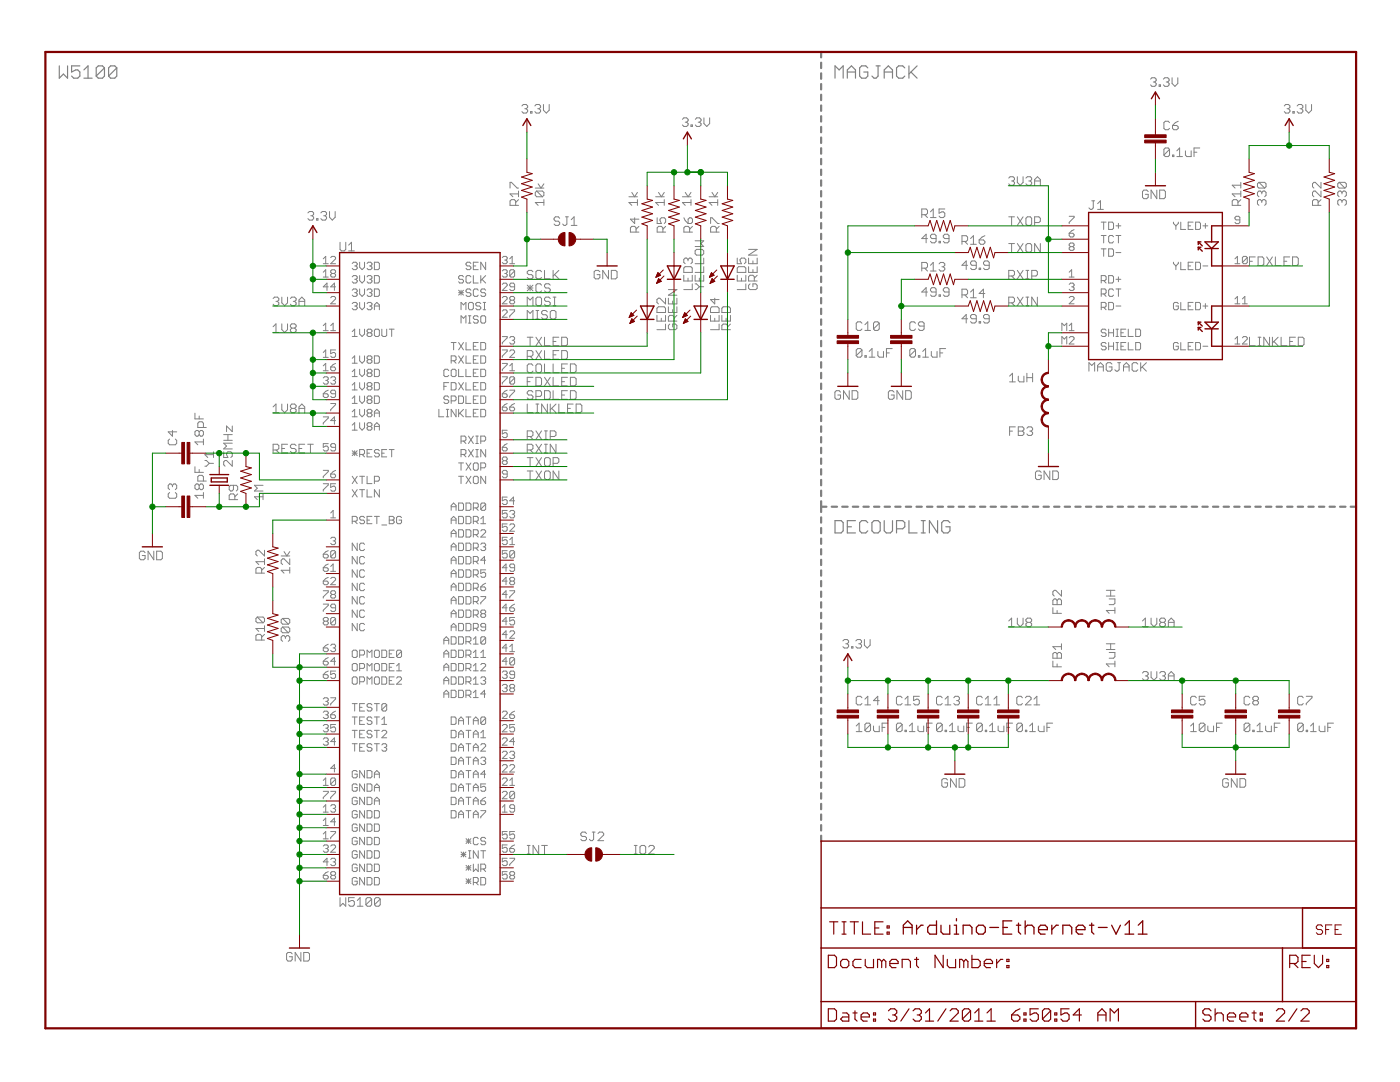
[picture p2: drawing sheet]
<svg xmlns="http://www.w3.org/2000/svg" width="279mm" height="216mm" viewBox="0 0 279 216" stroke-linecap="round" stroke-linejoin="round" font-family="sans-serif">
<g fill="#808080" stroke="#808080" stroke-width=".44">
<path d="M163.9 166.8v1z"/>
<path d="M163.9 164.6v1.1z"/>
<path d="M163.9 162.5v1.1z"/>
<path d="M163.9 160.4v1.1z"/>
<path d="M163.9 158.3v1.1z"/>
<path d="M163.9 156.2v1z"/>
<path d="M163.9 154.1v1z"/>
<path d="M163.9 151.9v1.1z"/>
<path d="M163.9 149.8v1.1z"/>
<path d="M163.9 147.7v1.1z"/>
<path d="M163.9 145.6v1z"/>
<path d="M163.9 143.5v1z"/>
<path d="M163.9 141.4v1z"/>
<path d="M163.9 139.2v1.1z"/>
<path d="M163.9 137.1v1.1z"/>
<path d="M163.9 135v1.1z"/>
<path d="M163.9 132.9v1z"/>
<path d="M163.9 130.7v1.1z"/>
<path d="M163.9 128.6v1.1z"/>
<path d="M163.9 126.5v1.1z"/>
<path d="M163.9 124.4v1.1z"/>
<path d="M163.9 122.3v1.1z"/>
<path d="M163.9 120.2v1z"/>
<path d="M163.9 118v1.1z"/>
<path d="M163.9 115.9v1.1z"/>
<path d="M163.9 113.8v1.1z"/>
<path d="M163.9 111.7v1.1z"/>
<path d="M163.9 109.6v1z"/>
<path d="M163.9 107.5v1z"/>
<path d="M163.9 105.3v1.1z"/>
<path d="M163.9 103.2v1.1z"/>
<path d="M163.9 101.1v1.1z"/>
<path d="M163.9 100v1.1z"/>
<path d="M163.9 97.9v1.1z"/>
<path d="M163.9 95.8v1z"/>
<path d="M163.9 93.6v1.1z"/>
<path d="M163.9 91.5v1.1z"/>
<path d="M163.9 89.3v1.1z"/>
<path d="M163.9 87.2v1.1z"/>
<path d="M163.9 85.1v1.1z"/>
<path d="M163.9 83v1z"/>
<path d="M163.9 80.8v1.1z"/>
<path d="M163.9 78.7v1.1z"/>
<path d="M163.9 76.5v1.1z"/>
<path d="M163.9 74.4v1.1z"/>
<path d="M163.9 72.3v1.1z"/>
<path d="M163.9 70.1v1.1z"/>
<path d="M163.9 68v1.1z"/>
<path d="M163.9 65.9v1.1z"/>
<path d="M163.9 63.7v1.1z"/>
<path d="M163.9 61.6v1.1z"/>
<path d="M163.9 59.5v1z"/>
<path d="M163.9 57.3v1.1z"/>
<path d="M163.9 55.2v1.1z"/>
<path d="M163.9 53.1v1z"/>
<path d="M163.9 50.9v1.1z"/>
<path d="M163.9 48.8v1.1z"/>
<path d="M163.9 46.7v1z"/>
<path d="M163.9 44.5v1.1z"/>
<path d="M163.9 42.4v1.1z"/>
<path d="M163.9 40.3v1z"/>
<path d="M163.9 38.1v1.1z"/>
<path d="M163.9 36v1.1z"/>
<path d="M163.9 33.8v1.1z"/>
<path d="M163.9 31.7v1.1z"/>
<path d="M163.9 29.6v1.1z"/>
<path d="M163.9 27.4v1.1z"/>
<path d="M163.9 25.3v1.1z"/>
<path d="M163.9 23.2v1.1z"/>
<path d="M163.9 21v1.1z"/>
<path d="M163.9 18.9v1.1z"/>
<path d="M163.9 16.8v1z"/>
<path d="M163.9 14.6v1.1z"/>
<path d="M163.9 12.5v1.1z"/>
<path d="M163.9 10.4v1.1z"/>
<path d="M163.9 101.1h1z"/>
<path d="M166 101.1h1z"/>
<path d="M168.1 101.1h1.1z"/>
<path d="M170.2 101.1h1.1z"/>
<path d="M172.3 101.1h1.1z"/>
<path d="M174.4 101.1h1.1z"/>
<path d="M176.6 101.1h1z"/>
<path d="M178.7 101.1h1z"/>
<path d="M180.8 101.1h1z"/>
<path d="M182.9 101.1h1.1z"/>
<path d="M185 101.1h1.1z"/>
<path d="M187.1 101.1h1.1z"/>
<path d="M189.2 101.1h1.1z"/>
<path d="M191.3 101.1h1.1z"/>
<path d="M193.5 101.1h1z"/>
<path d="M195.6 101.1h1z"/>
<path d="M197.7 101.1h1.1z"/>
<path d="M199.8 101.1h1.1z"/>
<path d="M201.9 101.1h1.1z"/>
<path d="M204 101.1h1.1z"/>
<path d="M206.1 101.1h1.1z"/>
<path d="M208.3 101.1h1z"/>
<path d="M210.4 101.1h1z"/>
<path d="M212.5 101.1h1.1z"/>
<path d="M214.6 101.1h1.1z"/>
<path d="M216.7 101.1h1.1z"/>
<path d="M218.8 101.1h1.1z"/>
<path d="M220.9 101.1h1.1z"/>
<path d="M223.1 101.1h1z"/>
<path d="M225.2 101.1h1z"/>
<path d="M227.3 101.1h1z"/>
<path d="M229.4 101.1h1.1z"/>
<path d="M231.5 101.1h1.1z"/>
<path d="M233.6 101.1h1.1z"/>
<path d="M235.7 101.1h1.1z"/>
<path d="M237.8 101.1h1.1z"/>
<path d="M240 101.1h1z"/>
<path d="M242.1 101.1h1z"/>
<path d="M244.2 101.1h1.1z"/>
<path d="M246.3 101.1h1.1z"/>
<path d="M248.4 101.1h1.1z"/>
<path d="M250.5 101.1h1.1z"/>
<path d="M252.6 101.1h1.1z"/>
<path d="M254.8 101.1h1z"/>
<path d="M256.9 101.1h1z"/>
<path d="M259 101.1h1.1z"/>
<path d="M261.1 101.1h1.1z"/>
<path d="M263.2 101.1h1.1z"/>
<path d="M265.3 101.1h1.1z"/>
<path d="M267.4 101.1h1.1z"/>
<path d="M269.6 101.1h1z"/>
</g>
<g fill="#808080" stroke="#808080" stroke-width=".23">
<path d="M11.8 13.1v2.5z"/>
<path d="M11.8 15.6l.9-.8z"/>
<path d="M12.7 14.8l.8 .8z"/>
<path d="M13.5 13.1v2.5z"/>
<path d="M14.3 13.1h1.6z"/>
<path d="M14.3 13.1v1.3z"/>
<path d="M14.3 14.4l.8-.5z"/>
<path d="M15.1 13.9h.4z"/>
<path d="M15.5 13.9l.4 .5z"/>
<path d="M15.9 14.4v.8z"/>
<path d="M15.9 15.2l-.4 .4z"/>
<path d="M14.7 15.6h.8z"/>
<path d="M14.3 15.2l.4 .4z"/>
<path d="M16.7 13.9l.9-.8z"/>
<path d="M17.6 13.1v2.5z"/>
<path d="M16.7 15.6h1.7z"/>
<path d="M19.2 13.5v1.7z"/>
<path d="M19.2 13.5l.4-.4z"/>
<path d="M19.6 13.1h.8z"/>
<path d="M20.4 13.1l.4 .4z"/>
<path d="M20.8 13.5v1.7z"/>
<path d="M20.8 15.2l-.4 .4z"/>
<path d="M19.6 15.6h.8z"/>
<path d="M19.2 15.2l.4 .4z"/>
<path d="M19.2 15.2l1.6-1.7z"/>
<path d="M21.7 13.5v1.7z"/>
<path d="M21.7 13.5l.4-.4z"/>
<path d="M22.1 13.1h.8z"/>
<path d="M22.9 13.1l.4 .4z"/>
<path d="M23.3 13.5v1.7z"/>
<path d="M23.3 15.2l-.4 .4z"/>
<path d="M22.1 15.6h.8z"/>
<path d="M21.7 15.2l.4 .4z"/>
<path d="M21.7 15.2l1.6-1.7z"/>
<path d="M166.6 13.1v2.5z"/>
<path d="M166.6 13.1l.9 .8z"/>
<path d="M167.5 13.9l.8-.8z"/>
<path d="M168.3 13.1v2.5z"/>
<path d="M169.1 13.9v1.7z"/>
<path d="M169.1 13.9l.8-.8z"/>
<path d="M169.9 13.1l.8 .8z"/>
<path d="M170.7 13.9v1.7z"/>
<path d="M169.1 14.4h1.6z"/>
<path d="M172.8 13.1l.4 .4z"/>
<path d="M172 13.1h.8z"/>
<path d="M171.6 13.5l.4-.4z"/>
<path d="M171.6 13.5v1.7z"/>
<path d="M171.6 15.2l.4 .4z"/>
<path d="M172 15.6h.8z"/>
<path d="M173.2 15.2l-.4 .4z"/>
<path d="M173.2 14.4v.8z"/>
<path d="M172.4 14.4h.8z"/>
<path d="M174 15.2l.4 .4z"/>
<path d="M174.4 15.6h.4z"/>
<path d="M175.2 15.2l-.4 .4z"/>
<path d="M175.2 13.1v2.1z"/>
<path d="M174.8 13.1h.9z"/>
<path d="M176.5 13.9v1.7z"/>
<path d="M176.5 13.9l.8-.8z"/>
<path d="M177.3 13.1l.8 .8z"/>
<path d="M178.1 13.9v1.7z"/>
<path d="M176.5 14.4h1.6z"/>
<path d="M180.1 13.1l.5 .4z"/>
<path d="M179.3 13.1h.8z"/>
<path d="M178.9 13.5l.4-.4z"/>
<path d="M178.9 13.5v1.7z"/>
<path d="M178.9 15.2l.4 .4z"/>
<path d="M179.3 15.6h.8z"/>
<path d="M180.1 15.6l.5-.4z"/>
<path d="M181.4 13.1v2.5z"/>
<path d="M181.4 14.8l1.6-1.7z"/>
<path d="M181.8 14.4l1.2 1.2z"/>
<path d="M166.6 103.9v2.4z"/>
<path d="M166.6 106.3h1.3z"/>
<path d="M168.3 105.9l-.4 .4z"/>
<path d="M168.3 104.3v1.6z"/>
<path d="M167.9 103.9l.4 .4z"/>
<path d="M166.6 103.9h1.3z"/>
<path d="M169.1 103.9h1.6z"/>
<path d="M169.1 103.9v2.4z"/>
<path d="M169.1 106.3h1.6z"/>
<path d="M169.1 105.1h.8z"/>
<path d="M172.8 103.9l.4 .4z"/>
<path d="M172 103.9h.8z"/>
<path d="M172 103.9l-.4 .4z"/>
<path d="M171.6 104.3v1.6z"/>
<path d="M171.6 105.9l.4 .4z"/>
<path d="M172 106.3h.8z"/>
<path d="M173.2 105.9l-.4 .4z"/>
<path d="M174.4 103.9h.8z"/>
<path d="M174 104.3l.4-.4z"/>
<path d="M174 104.3v1.6z"/>
<path d="M174 105.9l.4 .4z"/>
<path d="M174.4 106.3h.8z"/>
<path d="M175.2 106.3l.5-.4z"/>
<path d="M175.7 104.3v1.6z"/>
<path d="M175.2 103.9l.5 .4z"/>
<path d="M176.5 103.9v2z"/>
<path d="M176.5 105.9l.4 .4z"/>
<path d="M176.9 106.3h.8z"/>
<path d="M177.7 106.3l.4-.4z"/>
<path d="M178.1 103.9v2z"/>
<path d="M178.9 103.9v2.4z"/>
<path d="M178.9 103.9h1.2z"/>
<path d="M180.1 103.9l.5 .4z"/>
<path d="M180.6 104.3v.8z"/>
<path d="M180.1 105.5l.5-.4z"/>
<path d="M178.9 105.5h1.2z"/>
<path d="M181.4 103.9v2.4z"/>
<path d="M181.4 106.3h1.6z"/>
<path d="M183.9 106.3h.8z"/>
<path d="M184.3 103.9v2.4z"/>
<path d="M183.9 103.9h.8z"/>
<path d="M185.5 103.9v2.4z"/>
<path d="M185.5 103.9l1.6 2.4z"/>
<path d="M187.1 103.9v2.4z"/>
<path d="M189.2 103.9l.4 .4z"/>
<path d="M188.3 103.9h.9z"/>
<path d="M188.3 103.9l-.4 .4z"/>
<path d="M187.9 104.3v1.6z"/>
<path d="M187.9 105.9l.4 .4z"/>
<path d="M188.3 106.3h.9z"/>
<path d="M189.2 106.3l.4-.4z"/>
<path d="M189.6 105.1v.8z"/>
<path d="M188.8 105.1h.8z"/>
</g>
<g fill="#808080" stroke="#808080" stroke-width=".2">
<path d="M67.9 179.1v1.7z"/>
<path d="M67.9 180.8l.5-.5z"/>
<path d="M68.4 180.3l.6 .5z"/>
<path d="M69 179.1v1.7z"/>
<path d="M69.6 179.1h1.1z"/>
<path d="M69.6 179.1v.9z"/>
<path d="M69.6 180l.5-.3z"/>
<path d="M70.1 179.7h.3z"/>
<path d="M70.4 179.7l.3 .3z"/>
<path d="M70.7 180v.5z"/>
<path d="M70.7 180.5l-.3 .3z"/>
<path d="M69.9 180.8h.5z"/>
<path d="M69.6 180.5l.3 .3z"/>
<path d="M71.9 179.1l-.6 .6z"/>
<path d="M71.9 179.1v1.7z"/>
<path d="M71.3 180.8h1.1z"/>
<path d="M73 179.4v1.1z"/>
<path d="M73.3 179.1l-.3 .3z"/>
<path d="M73.3 179.1h.6z"/>
<path d="M73.9 179.1l.3 .3z"/>
<path d="M74.2 179.4v1.1z"/>
<path d="M74.2 180.5l-.3 .3z"/>
<path d="M73.3 180.8h.6z"/>
<path d="M73 180.5l.3 .3z"/>
<path d="M73 180.5l1.2-1.1z"/>
<path d="M74.7 179.4v1.1z"/>
<path d="M74.7 179.4l.3-.3z"/>
<path d="M75 179.1h.6z"/>
<path d="M75.6 179.1l.3 .3z"/>
<path d="M75.9 179.4v1.1z"/>
<path d="M75.9 180.5l-.3 .3z"/>
<path d="M75 180.8h.6z"/>
<path d="M74.7 180.5l.3 .3z"/>
<path d="M74.7 180.5l1.2-1.1z"/>
<path d="M217.3 72.4v1.7z"/>
<path d="M217.3 72.4l.6 .5z"/>
<path d="M217.9 72.9l.6-.5z"/>
<path d="M218.5 72.4v1.7z"/>
<path d="M219.1 72.9v1.2z"/>
<path d="M219.1 72.9l.5-.5z"/>
<path d="M219.6 72.4l.6 .5z"/>
<path d="M220.2 72.9v1.2z"/>
<path d="M219.1 73.2h1.1z"/>
<path d="M221.6 72.4l.3 .2z"/>
<path d="M221.1 72.4h.5z"/>
<path d="M220.8 72.6l.3-.2z"/>
<path d="M220.8 72.6v1.2z"/>
<path d="M220.8 73.8l.3 .3z"/>
<path d="M221.1 74.1h.5z"/>
<path d="M221.6 74.1l.3-.3z"/>
<path d="M221.9 73.2v.6z"/>
<path d="M221.3 73.2h.6z"/>
<path d="M222.5 73.8l.3 .3z"/>
<path d="M222.8 74.1h.3z"/>
<path d="M223.1 74.1l.3-.3z"/>
<path d="M223.4 72.4v1.4z"/>
<path d="M223.1 72.4h.5z"/>
<path d="M224.2 72.9v1.2z"/>
<path d="M224.2 72.9l.6-.5z"/>
<path d="M224.8 72.4l.5 .5z"/>
<path d="M225.3 72.9v1.2z"/>
<path d="M224.2 73.2h1.1z"/>
<path d="M226.8 72.4l.3 .2z"/>
<path d="M226.2 72.4h.6z"/>
<path d="M226.2 72.4l-.3 .2z"/>
<path d="M225.9 72.6v1.2z"/>
<path d="M225.9 73.8l.3 .3z"/>
<path d="M226.2 74.1h.6z"/>
<path d="M226.8 74.1l.3-.3z"/>
<path d="M227.6 72.4v1.7z"/>
<path d="M227.6 73.5l1.2-1.1z"/>
<path d="M227.9 73.2l.9 .9z"/>
<path d="M58 190.1l.3 .2z"/>
<path d="M57.5 190.1h.5z"/>
<path d="M57.5 190.1l-.3 .2z"/>
<path d="M57.2 190.3v1.2z"/>
<path d="M57.2 191.5l.3 .3z"/>
<path d="M57.5 191.8h.5z"/>
<path d="M58.3 191.5l-.3 .3z"/>
<path d="M58.3 190.9v.6z"/>
<path d="M57.7 190.9h.6z"/>
<path d="M58.9 190.1v1.7z"/>
<path d="M58.9 190.1l1.1 1.7z"/>
<path d="M60 190.1v1.7z"/>
<path d="M60.6 190.1v1.7z"/>
<path d="M60.6 191.8h.9z"/>
<path d="M61.5 191.8l.3-.3z"/>
<path d="M61.8 190.3v1.2z"/>
<path d="M61.5 190.1l.3 .2z"/>
<path d="M60.6 190.1h.9z"/>
<path d="M56.1 113.8l.6 .6z"/>
<path d="M56.1 113.8h1.7z"/>
<path d="M57.8 113.2v1.2z"/>
<path d="M57.8 111.5v1.1z"/>
<path d="M56.7 111.5l1.1 1.1z"/>
<path d="M56.4 111.5h.3z"/>
<path d="M56.4 111.5l-.3 .3z"/>
<path d="M56.1 111.8v.6z"/>
<path d="M56.1 112.4l.3 .2z"/>
<path d="M56.1 110.9h1.7z"/>
<path d="M57.8 110.1l-.5 .8z"/>
<path d="M56.7 110.1l.6 .8z"/>
<path d="M46.4 91.9v1.1z"/>
<path d="M45.2 91.9l1.2 1.1z"/>
<path d="M44.9 91.9h.3z"/>
<path d="M44.9 91.9l-.3 .3z"/>
<path d="M44.6 92.2v.5z"/>
<path d="M44.6 92.7l.3 .3z"/>
<path d="M44.6 90.1v1.2z"/>
<path d="M44.6 91.3h.9z"/>
<path d="M45.2 90.7l.3 .6z"/>
<path d="M45.2 90.4v.3z"/>
<path d="M45.5 90.1l-.3 .3z"/>
<path d="M45.5 90.1h.6z"/>
<path d="M46.1 90.1l.3 .3z"/>
<path d="M46.4 90.4v.6z"/>
<path d="M46.1 91.3l.3-.3z"/>
<path d="M44.6 89.6h1.8z"/>
<path d="M44.6 89.6l.6-.6z"/>
<path d="M44.6 88.4l.6 .6z"/>
<path d="M44.6 88.4h1.8z"/>
<path d="M44.6 87.9h1.8z"/>
<path d="M45.5 86.7v1.2z"/>
<path d="M44.6 86.7h1.8z"/>
<path d="M45.2 85v1.1z"/>
<path d="M45.2 85l1.2 1.1z"/>
<path d="M46.4 85v1.1z"/>
<path d="M38.9 98.8l.6 .6z"/>
<path d="M38.9 98.8h1.7z"/>
<path d="M40.6 98.3v1.1z"/>
<path d="M38.9 97.4l.3 .3z"/>
<path d="M38.9 96.9v.5z"/>
<path d="M39.2 96.6l-.3 .3z"/>
<path d="M39.2 96.6h.3z"/>
<path d="M39.5 96.6l.3 .3z"/>
<path d="M39.8 96.9l.2-.3z"/>
<path d="M40 96.6h.3z"/>
<path d="M40.3 96.6l.3 .3z"/>
<path d="M40.6 96.9v.5z"/>
<path d="M40.6 97.4l-.3 .3z"/>
<path d="M40 97.7h.3z"/>
<path d="M39.8 97.4l.2 .3z"/>
<path d="M39.8 97.4l-.3 .3z"/>
<path d="M39.2 97.7h.3z"/>
<path d="M39.8 96.9v.5z"/>
<path d="M39.5 96h1.7z"/>
<path d="M39.5 95.1v.9z"/>
<path d="M39.5 95.1l.3-.3z"/>
<path d="M39.8 94.8h.5z"/>
<path d="M40.3 94.8l.3 .3z"/>
<path d="M40.6 95.1v.9z"/>
<path d="M38.9 94.3h1.7z"/>
<path d="M38.9 93.1v1.2z"/>
<path d="M39.8 93.7v.6z"/>
<path d="M38.9 88.2l.6 .6z"/>
<path d="M38.9 88.2h1.7z"/>
<path d="M40.6 87.6v1.2z"/>
<path d="M38.9 86.7l.3 .3z"/>
<path d="M38.9 86.2v.5z"/>
<path d="M38.9 86.2l.3-.3z"/>
<path d="M39.2 85.9h.3z"/>
<path d="M39.5 85.9l.3 .3z"/>
<path d="M39.8 86.2l.2-.3z"/>
<path d="M40 85.9h.3z"/>
<path d="M40.3 85.9l.3 .3z"/>
<path d="M40.6 86.2v.5z"/>
<path d="M40.6 86.7l-.3 .3z"/>
<path d="M40 87h.3z"/>
<path d="M39.8 86.7l.2 .3z"/>
<path d="M39.8 86.7l-.3 .3z"/>
<path d="M39.2 87h.3z"/>
<path d="M39.8 86.2v.5z"/>
<path d="M39.5 85.3h1.7z"/>
<path d="M39.5 84.5v.8z"/>
<path d="M39.8 84.2l-.3 .3z"/>
<path d="M39.8 84.2h.5z"/>
<path d="M40.3 84.2l.3 .3z"/>
<path d="M40.6 84.5v.8z"/>
<path d="M38.9 83.6h1.7z"/>
<path d="M38.9 82.4v1.2z"/>
<path d="M39.8 83v.6z"/>
<path d="M28.7 110l.3 .3z"/>
<path d="M28.1 110h.6z"/>
<path d="M28.1 110l-.3 .3z"/>
<path d="M27.8 110.3v1.1z"/>
<path d="M27.8 111.4l.3 .3z"/>
<path d="M28.1 111.7h.6z"/>
<path d="M28.7 111.7l.3-.3z"/>
<path d="M29 110.8v.6z"/>
<path d="M28.4 110.8h.6z"/>
<path d="M29.5 110v1.7z"/>
<path d="M29.5 110l1.2 1.7z"/>
<path d="M30.7 110v1.7z"/>
<path d="M31.3 110v1.7z"/>
<path d="M31.3 111.7h.8z"/>
<path d="M32.1 111.7l.3-.3z"/>
<path d="M32.4 110.3v1.1z"/>
<path d="M32.1 110l.3 .3z"/>
<path d="M31.3 110h.8z"/>
<path d="M220.8 132.5l.6 .6z"/>
<path d="M220.8 132.5h1.7z"/>
<path d="M222.5 131.9v1.2z"/>
<path d="M221.4 131.3h.8z"/>
<path d="M222.5 131l-.3 .3z"/>
<path d="M222.5 130.2v.8z"/>
<path d="M221.4 130.2h1.1z"/>
<path d="M220.8 129.6h1.7z"/>
<path d="M221.7 128.5v1.1z"/>
<path d="M220.8 128.5h1.7z"/>
<path d="M61.4 42.5l.3-.3z"/>
<path d="M61.7 42.2h.6z"/>
<path d="M62.3 42.2l.3 .3z"/>
<path d="M62.6 42.5v.3z"/>
<path d="M62.6 42.8l-.3 .3z"/>
<path d="M62 43.1h.3z"/>
<path d="M62.3 43.1l.3 .2z"/>
<path d="M62.6 43.3v.3z"/>
<path d="M62.6 43.6l-.3 .3z"/>
<path d="M61.7 43.9h.6z"/>
<path d="M61.4 43.6l.3 .3z"/>
<path d="M63.2 43.6v.3z"/>
<path d="M63.2 43.6h.3z"/>
<path d="M63.5 43.6v.3z"/>
<path d="M63.2 43.9h.3z"/>
<path d="M64 42.5l.3-.3z"/>
<path d="M64.3 42.2h.6z"/>
<path d="M64.9 42.2l.3 .3z"/>
<path d="M65.2 42.5v.3z"/>
<path d="M65.2 42.8l-.3 .3z"/>
<path d="M64.6 43.1h.3z"/>
<path d="M64.9 43.1l.3 .2z"/>
<path d="M65.2 43.3v.3z"/>
<path d="M65.2 43.6l-.3 .3z"/>
<path d="M64.3 43.9h.6z"/>
<path d="M64 43.6l.3 .3z"/>
<path d="M65.8 42.2v1.1z"/>
<path d="M65.8 43.3l.5 .6z"/>
<path d="M66.3 43.9l.6-.6z"/>
<path d="M66.9 42.2v1.1z"/>
<path d="M220.8 121.8l.6 .6z"/>
<path d="M220.8 121.8h1.7z"/>
<path d="M222.5 121.2v1.2z"/>
<path d="M221.4 120.6h.8z"/>
<path d="M222.5 120.4l-.3 .2z"/>
<path d="M222.5 119.5v.9z"/>
<path d="M221.4 119.5h1.1z"/>
<path d="M220.8 118.9h1.7z"/>
<path d="M221.7 117.8v1.1z"/>
<path d="M220.8 117.8h1.7z"/>
<path d="M168.2 127.9l.3-.3z"/>
<path d="M168.5 127.6h.6z"/>
<path d="M169.1 127.6l.3 .3z"/>
<path d="M169.4 127.9v.3z"/>
<path d="M169.4 128.2l-.3 .3z"/>
<path d="M168.8 128.5h.3z"/>
<path d="M169.1 128.5l.3 .2z"/>
<path d="M169.4 128.7v.3z"/>
<path d="M169.1 129.3l.3-.3z"/>
<path d="M168.5 129.3h.6z"/>
<path d="M168.2 129l.3 .3z"/>
<path d="M169.9 129v.3z"/>
<path d="M169.9 129h.3z"/>
<path d="M170.2 129v.3z"/>
<path d="M169.9 129.3h.3z"/>
<path d="M170.8 127.9l.3-.3z"/>
<path d="M171.1 127.6h.6z"/>
<path d="M171.7 127.6l.2 .3z"/>
<path d="M171.9 127.9v.3z"/>
<path d="M171.9 128.2l-.2 .3z"/>
<path d="M171.4 128.5h.3z"/>
<path d="M171.7 128.5l.2 .2z"/>
<path d="M171.9 128.7v.3z"/>
<path d="M171.7 129.3l.2-.3z"/>
<path d="M171.1 129.3h.6z"/>
<path d="M170.8 129l.3 .3z"/>
<path d="M172.5 127.6v1.1z"/>
<path d="M172.5 128.7l.6 .6z"/>
<path d="M173.1 129.3l.6-.6z"/>
<path d="M173.7 127.6v1.1z"/>
<path d="M248.3 144.6v1.1z"/>
<path d="M248.3 144.6l.3-.3z"/>
<path d="M248.6 144.3h.6z"/>
<path d="M249.2 144.3l.2 .3z"/>
<path d="M249.4 144.6v1.1z"/>
<path d="M249.4 145.7l-.2 .3z"/>
<path d="M248.6 146h.6z"/>
<path d="M248.3 145.7l.3 .3z"/>
<path d="M249.4 144.6l-1.1 1.1z"/>
<path d="M250 145.7v.3z"/>
<path d="M250 145.7h.3z"/>
<path d="M250.3 145.7v.3z"/>
<path d="M250 146h.3z"/>
<path d="M250.9 144.9l.5-.6z"/>
<path d="M251.4 144.3v1.7z"/>
<path d="M250.9 146h1.1z"/>
<path d="M252.6 144.9v.8z"/>
<path d="M252.6 145.7l.3 .3z"/>
<path d="M252.9 146h.8z"/>
<path d="M253.7 144.9v1.1z"/>
<path d="M254.3 144.3v1.7z"/>
<path d="M254.3 144.3h1.2z"/>
<path d="M254.3 145.1h.6z"/>
<path d="M259 144.6v1.1z"/>
<path d="M259 144.6l.2-.3z"/>
<path d="M259.2 144.3h.6z"/>
<path d="M259.8 144.3l.3 .3z"/>
<path d="M260.1 144.6v1.1z"/>
<path d="M260.1 145.7l-.3 .3z"/>
<path d="M259.2 146h.6z"/>
<path d="M259 145.7l.2 .3z"/>
<path d="M260.1 144.6l-1.1 1.1z"/>
<path d="M260.7 145.7v.3z"/>
<path d="M260.7 145.7h.3z"/>
<path d="M261 145.7v.3z"/>
<path d="M260.7 146h.3z"/>
<path d="M262.1 144.3l-.5 .6z"/>
<path d="M262.1 144.3v1.7z"/>
<path d="M261.6 146h1.1z"/>
<path d="M263.3 144.9v.8z"/>
<path d="M263.3 145.7l.2 .3z"/>
<path d="M263.5 146h.9z"/>
<path d="M264.4 144.9v1.1z"/>
<path d="M265 144.3v1.7z"/>
<path d="M265 144.3h1.1z"/>
<path d="M265 145.1h.6z"/>
<path d="M244.9 155.4l.3 .2z"/>
<path d="M244.3 155.4h.6z"/>
<path d="M244 155.6l.3-.2z"/>
<path d="M244 155.6v1.2z"/>
<path d="M244 156.8l.3 .3z"/>
<path d="M244.3 157.1h.6z"/>
<path d="M245.2 156.8l-.3 .3z"/>
<path d="M245.2 156.2v.6z"/>
<path d="M244.6 156.2h.6z"/>
<path d="M245.7 155.4v1.7z"/>
<path d="M245.7 155.4l1.2 1.7z"/>
<path d="M246.9 155.4v1.7z"/>
<path d="M247.5 155.4v1.7z"/>
<path d="M247.5 157.1h.8z"/>
<path d="M248.3 157.1l.3-.3z"/>
<path d="M248.6 155.6v1.2z"/>
<path d="M248.3 155.4l.3 .2z"/>
<path d="M247.5 155.4h.8z"/>
<path d="M178.9 144.6v1.1z"/>
<path d="M178.9 144.6l.3-.3z"/>
<path d="M179.2 144.3h.5z"/>
<path d="M179.7 144.3l.3 .3z"/>
<path d="M180 144.6v1.1z"/>
<path d="M179.7 146l.3-.3z"/>
<path d="M179.2 146h.5z"/>
<path d="M178.9 145.7l.3 .3z"/>
<path d="M178.9 145.7l1.1-1.1z"/>
<path d="M180.6 145.7v.3z"/>
<path d="M180.6 145.7h.3z"/>
<path d="M180.9 145.7v.3z"/>
<path d="M180.6 146h.3z"/>
<path d="M181.5 144.9l.6-.6z"/>
<path d="M182.1 144.3v1.7z"/>
<path d="M181.5 146h1.1z"/>
<path d="M183.2 144.9v.8z"/>
<path d="M183.2 145.7l.3 .3z"/>
<path d="M183.5 146h.8z"/>
<path d="M184.3 144.9v1.1z"/>
<path d="M184.9 144.3v1.7z"/>
<path d="M184.9 144.3h1.2z"/>
<path d="M184.9 145.1h.6z"/>
<path d="M186.9 144.6v1.1z"/>
<path d="M186.9 144.6l.3-.3z"/>
<path d="M187.2 144.3h.5z"/>
<path d="M187.7 144.3l.3 .3z"/>
<path d="M188 144.6v1.1z"/>
<path d="M187.7 146l.3-.3z"/>
<path d="M187.2 146h.5z"/>
<path d="M186.9 145.7l.3 .3z"/>
<path d="M188 144.6l-1.1 1.1z"/>
<path d="M188.6 145.7v.3z"/>
<path d="M188.6 145.7h.3z"/>
<path d="M188.9 145.7v.3z"/>
<path d="M188.6 146h.3z"/>
<path d="M189.5 144.9l.6-.6z"/>
<path d="M190.1 144.3v1.7z"/>
<path d="M189.5 146h1.1z"/>
<path d="M191.2 144.9v.8z"/>
<path d="M191.2 145.7l.3 .3z"/>
<path d="M191.5 146h.8z"/>
<path d="M192.3 144.9v1.1z"/>
<path d="M192.9 144.3v1.7z"/>
<path d="M192.9 144.3h1.2z"/>
<path d="M192.9 145.1h.6z"/>
<path d="M194.9 144.6v1.1z"/>
<path d="M194.9 144.6l.3-.3z"/>
<path d="M195.2 144.3h.6z"/>
<path d="M195.8 144.3l.2 .3z"/>
<path d="M196 144.6v1.1z"/>
<path d="M196 145.7l-.2 .3z"/>
<path d="M195.2 146h.6z"/>
<path d="M194.9 145.7l.3 .3z"/>
<path d="M194.9 145.7l1.1-1.1z"/>
<path d="M196.6 145.7v.3z"/>
<path d="M196.6 145.7h.3z"/>
<path d="M196.9 145.7v.3z"/>
<path d="M196.6 146h.3z"/>
<path d="M197.5 144.9l.6-.6z"/>
<path d="M198.1 144.3v1.7z"/>
<path d="M197.5 146h1.1z"/>
<path d="M199.2 144.9v.8z"/>
<path d="M199.2 145.7l.3 .3z"/>
<path d="M199.5 146h.8z"/>
<path d="M200.3 144.9v1.1z"/>
<path d="M200.9 144.3v1.7z"/>
<path d="M200.9 144.3h1.2z"/>
<path d="M200.9 145.1h.6z"/>
<path d="M188.8 155.4l.3 .2z"/>
<path d="M188.3 155.4h.5z"/>
<path d="M188 155.6l.3-.2z"/>
<path d="M188 155.6v1.2z"/>
<path d="M188 156.8l.3 .3z"/>
<path d="M188.3 157.1h.5z"/>
<path d="M189.1 156.8l-.3 .3z"/>
<path d="M189.1 156.2v.6z"/>
<path d="M188.5 156.2h.6z"/>
<path d="M189.7 155.4v1.7z"/>
<path d="M189.7 155.4l1.1 1.7z"/>
<path d="M190.8 155.4v1.7z"/>
<path d="M191.4 155.4v1.7z"/>
<path d="M191.4 157.1h.9z"/>
<path d="M192.3 157.1l.3-.3z"/>
<path d="M192.6 155.6v1.2z"/>
<path d="M192.3 155.4l.3 .2z"/>
<path d="M191.4 155.4h.9z"/>
<path d="M50.8 99.1l.6 .6z"/>
<path d="M50.8 99.1h1.7z"/>
<path d="M52.5 98.6v1.1z"/>
<path d="M50.8 98h1.7z"/>
<path d="M50.8 98l.6-.6z"/>
<path d="M50.8 96.8l.6 .6z"/>
<path d="M50.8 96.8h1.7z"/>
<path d="M133.7 64.7l-.3 .2z"/>
<path d="M133.4 64.9v.6z"/>
<path d="M133.4 65.5l.3 .3z"/>
<path d="M133.7 65.8h1.1z"/>
<path d="M134.8 65.8l.3-.3z"/>
<path d="M135.1 64.9v.6z"/>
<path d="M134.8 64.7l.3 .2z"/>
<path d="M134.2 64.7h.6z"/>
<path d="M134.2 64.7v.5z"/>
<path d="M133.4 64.1h1.7z"/>
<path d="M133.4 63.2v.9z"/>
<path d="M133.7 62.9l-.3 .3z"/>
<path d="M133.7 62.9h.5z"/>
<path d="M134.2 62.9l.3 .3z"/>
<path d="M134.5 63.2v.9z"/>
<path d="M134.5 63.5l.6-.6z"/>
<path d="M133.4 61.2v1.2z"/>
<path d="M133.4 62.4h1.7z"/>
<path d="M135.1 61.2v1.2z"/>
<path d="M134.2 61.8v.6z"/>
<path d="M133.4 59.5v1.1z"/>
<path d="M133.4 60.6h1.7z"/>
<path d="M135.1 59.5v1.1z"/>
<path d="M134.2 60.1v.5z"/>
<path d="M133.4 58.9h1.7z"/>
<path d="M133.4 58.9l1.7-1.1z"/>
<path d="M133.4 57.8h1.7z"/>
<path d="M138.7 57.8h.3z"/>
<path d="M139 57.8l.6-.6z"/>
<path d="M139 56.6l.6 .6z"/>
<path d="M138.7 56.6h.3z"/>
<path d="M139.6 57.2h.8z"/>
<path d="M138.7 54.9v1.2z"/>
<path d="M138.7 56.1h1.7z"/>
<path d="M140.4 54.9v1.2z"/>
<path d="M139.6 55.5v.6z"/>
<path d="M138.7 54.4h1.7z"/>
<path d="M140.4 53.2v1.2z"/>
<path d="M138.7 52.6h1.7z"/>
<path d="M140.4 51.5v1.1z"/>
<path d="M138.7 50.1v.5z"/>
<path d="M138.7 50.6l.3 .3z"/>
<path d="M139 50.9h1.1z"/>
<path d="M140.1 50.9l.3-.3z"/>
<path d="M140.4 50.1v.5z"/>
<path d="M140.1 49.8l.3 .3z"/>
<path d="M139 49.8h1.1z"/>
<path d="M139 49.8l-.3 .3z"/>
<path d="M138.7 49.2h1.7z"/>
<path d="M139.9 48.6l.5 .6z"/>
<path d="M140.4 48l-.5 .6z"/>
<path d="M138.7 48h1.7z"/>
<path d="M144.1 65.8h1.7z"/>
<path d="M144.1 64.9v.9z"/>
<path d="M144.1 64.9l.2-.2z"/>
<path d="M144.3 64.7h.6z"/>
<path d="M144.9 64.7l.3 .2z"/>
<path d="M145.2 64.9v.9z"/>
<path d="M145.2 65.2l.6-.5z"/>
<path d="M144.1 62.9v1.2z"/>
<path d="M144.1 64.1h1.7z"/>
<path d="M145.8 62.9v1.2z"/>
<path d="M144.9 63.5v.6z"/>
<path d="M144.1 62.4h1.7z"/>
<path d="M145.8 61.5v.9z"/>
<path d="M145.5 61.2l.3 .3z"/>
<path d="M144.3 61.2h1.2z"/>
<path d="M144.3 61.2l-.2 .3z"/>
<path d="M144.1 61.5v.9z"/>
<path d="M149.7 56.6l-.3 .3z"/>
<path d="M149.4 56.9v.6z"/>
<path d="M149.4 57.5l.3 .3z"/>
<path d="M149.7 57.8h1.1z"/>
<path d="M150.8 57.8l.3-.3z"/>
<path d="M151.1 56.9v.6z"/>
<path d="M150.8 56.6l.3 .3z"/>
<path d="M150.3 56.6h.5z"/>
<path d="M150.3 56.6v.6z"/>
<path d="M149.4 56.1h1.7z"/>
<path d="M149.4 55.2v.9z"/>
<path d="M149.4 55.2l.3-.3z"/>
<path d="M149.7 54.9h.6z"/>
<path d="M150.3 54.9l.2 .3z"/>
<path d="M150.5 55.2v.9z"/>
<path d="M150.5 55.5l.6-.6z"/>
<path d="M149.4 53.2v1.2z"/>
<path d="M149.4 54.4h1.7z"/>
<path d="M151.1 53.2v1.2z"/>
<path d="M150.3 53.8v.6z"/>
<path d="M149.4 51.5v1.1z"/>
<path d="M149.4 52.6h1.7z"/>
<path d="M151.1 51.5v1.1z"/>
<path d="M150.3 52v.6z"/>
<path d="M149.4 50.9h1.7z"/>
<path d="M149.4 50.9l1.7-1.1z"/>
<path d="M149.4 49.8h1.7z"/>
<path d="M125.5 40.4l.6 .6z"/>
<path d="M125.5 40.4h1.7z"/>
<path d="M127.2 39.8v1.2z"/>
<path d="M125.5 39.3h1.7z"/>
<path d="M127.2 38.4l-.6 .9z"/>
<path d="M126.1 38.4l.5 .9z"/>
<path d="M130.9 40.4l.5 .6z"/>
<path d="M130.9 40.4h1.7z"/>
<path d="M132.6 39.8v1.2z"/>
<path d="M130.9 39.3h1.7z"/>
<path d="M132.6 38.4l-.6 .9z"/>
<path d="M131.4 38.4l.6 .9z"/>
<path d="M136.2 40.4l.6 .6z"/>
<path d="M136.2 40.4h1.7z"/>
<path d="M137.9 39.8v1.2z"/>
<path d="M136.2 39.3h1.7z"/>
<path d="M137.9 38.4l-.6 .9z"/>
<path d="M136.8 38.4l.5 .9z"/>
<path d="M141.5 40.4l.6 .6z"/>
<path d="M141.5 40.4h1.7z"/>
<path d="M143.2 39.8v1.2z"/>
<path d="M141.5 39.3h1.7z"/>
<path d="M143.2 38.4l-.5 .9z"/>
<path d="M142.1 38.4l.6 .9z"/>
<path d="M136.2 23.8l.3-.3z"/>
<path d="M136.5 23.5h.5z"/>
<path d="M137 23.5l.3 .3z"/>
<path d="M137.3 23.8v.3z"/>
<path d="M137 24.4l.3-.3z"/>
<path d="M136.8 24.4h.2z"/>
<path d="M137 24.4l.3 .3z"/>
<path d="M137.3 24.7v.2z"/>
<path d="M137.3 24.9l-.3 .3z"/>
<path d="M136.5 25.2h.5z"/>
<path d="M136.2 24.9l.3 .3z"/>
<path d="M137.9 24.9v.3z"/>
<path d="M137.9 24.9h.3z"/>
<path d="M138.2 24.9v.3z"/>
<path d="M137.9 25.2h.3z"/>
<path d="M139 23.5l-.2 .3z"/>
<path d="M139 23.5h.6z"/>
<path d="M139.6 23.5l.3 .3z"/>
<path d="M139.9 23.8v.3z"/>
<path d="M139.6 24.4l.3-.3z"/>
<path d="M139.3 24.4h.3z"/>
<path d="M139.6 24.4l.3 .3z"/>
<path d="M139.9 24.7v.2z"/>
<path d="M139.9 24.9l-.3 .3z"/>
<path d="M139 25.2h.6z"/>
<path d="M138.8 24.9l.2 .3z"/>
<path d="M140.5 23.5v1.2z"/>
<path d="M140.5 24.7l.6 .5z"/>
<path d="M141.1 25.2l.5-.5z"/>
<path d="M141.6 23.5v1.2z"/>
<path d="M106.8 40.4l.6 .6z"/>
<path d="M106.8 40.4h1.7z"/>
<path d="M108.5 39.8v1.2z"/>
<path d="M107.1 39.3h1.1z"/>
<path d="M106.8 39l.3 .3z"/>
<path d="M106.8 38.4v.6z"/>
<path d="M107.1 38.1l-.3 .3z"/>
<path d="M107.1 38.1h1.1z"/>
<path d="M108.2 38.1l.3 .3z"/>
<path d="M108.5 38.4v.6z"/>
<path d="M108.5 39l-.3 .3z"/>
<path d="M107.1 38.1l1.1 1.2z"/>
<path d="M106.8 37.5h1.7z"/>
<path d="M108.5 36.7l-.5 .8z"/>
<path d="M107.4 36.7l.6 .8z"/>
<path d="M104.4 20.8l-.2 .3z"/>
<path d="M104.4 20.8h.6z"/>
<path d="M105 20.8l.3 .3z"/>
<path d="M105.3 21.1v.3z"/>
<path d="M105 21.7l.3-.3z"/>
<path d="M104.7 21.7h.3z"/>
<path d="M105 21.7l.3 .3z"/>
<path d="M105.3 22v.3z"/>
<path d="M105.3 22.3l-.3 .3z"/>
<path d="M104.4 22.6h.6z"/>
<path d="M104.2 22.3l.2 .3z"/>
<path d="M105.9 22.3v.3z"/>
<path d="M105.9 22.3h.3z"/>
<path d="M106.2 22.3v.3z"/>
<path d="M105.9 22.6h.3z"/>
<path d="M107 20.8l-.3 .3z"/>
<path d="M107 20.8h.6z"/>
<path d="M107.6 20.8l.3 .3z"/>
<path d="M107.9 21.1v.3z"/>
<path d="M107.6 21.7l.3-.3z"/>
<path d="M107.3 21.7h.3z"/>
<path d="M107.6 21.7l.3 .3z"/>
<path d="M107.9 22v.3z"/>
<path d="M107.9 22.3l-.3 .3z"/>
<path d="M107 22.6h.6z"/>
<path d="M106.7 22.3l.3 .3z"/>
<path d="M108.5 20.8v1.2z"/>
<path d="M108.5 22l.5 .6z"/>
<path d="M109.6 22l-.6 .6z"/>
<path d="M109.6 20.8v1.2z"/>
<path d="M251 40.7l.2 .3z"/>
<path d="M251 40.1v.6z"/>
<path d="M251 40.1l.2-.3z"/>
<path d="M251.2 39.8h.3z"/>
<path d="M251.5 39.8l.3 .3z"/>
<path d="M251.8 40.1v.3z"/>
<path d="M251.8 40.1l.3-.3z"/>
<path d="M252.1 39.8h.3z"/>
<path d="M252.4 39.8l.3 .3z"/>
<path d="M252.7 40.1v.6z"/>
<path d="M252.7 40.7l-.3 .3z"/>
<path d="M251 39l.2 .3z"/>
<path d="M251 38.4v.6z"/>
<path d="M251 38.4l.2-.3z"/>
<path d="M251.2 38.1h.3z"/>
<path d="M251.5 38.1l.3 .3z"/>
<path d="M251.8 38.4v.3z"/>
<path d="M251.8 38.4l.3-.3z"/>
<path d="M252.1 38.1h.3z"/>
<path d="M252.4 38.1l.3 .3z"/>
<path d="M252.7 38.4v.6z"/>
<path d="M252.7 39l-.3 .3z"/>
<path d="M251.2 37.5h1.2z"/>
<path d="M251 37.3l.2 .2z"/>
<path d="M251 36.7v.6z"/>
<path d="M251 36.7l.2-.3z"/>
<path d="M251.2 36.4h1.2z"/>
<path d="M252.4 36.4l.3 .3z"/>
<path d="M252.7 36.7v.6z"/>
<path d="M252.7 37.3l-.3 .2z"/>
<path d="M251.2 36.4l1.2 1.1z"/>
<path d="M267 40.7l.3 .3z"/>
<path d="M267 40.1v.6z"/>
<path d="M267 40.1l.3-.3z"/>
<path d="M267.3 39.8h.2z"/>
<path d="M267.5 39.8l.3 .3z"/>
<path d="M267.8 40.1v.3z"/>
<path d="M267.8 40.1l.3-.3z"/>
<path d="M268.1 39.8h.3z"/>
<path d="M268.4 39.8l.3 .3z"/>
<path d="M268.7 40.1v.6z"/>
<path d="M268.7 40.7l-.3 .3z"/>
<path d="M267 39l.3 .3z"/>
<path d="M267 38.4v.6z"/>
<path d="M267 38.4l.3-.3z"/>
<path d="M267.3 38.1h.2z"/>
<path d="M267.5 38.1l.3 .3z"/>
<path d="M267.8 38.4v.3z"/>
<path d="M267.8 38.4l.3-.3z"/>
<path d="M268.1 38.1h.3z"/>
<path d="M268.4 38.1l.3 .3z"/>
<path d="M268.7 38.4v.6z"/>
<path d="M268.7 39l-.3 .3z"/>
<path d="M267.3 37.5h1.1z"/>
<path d="M267 37.3l.3 .2z"/>
<path d="M267 36.7v.6z"/>
<path d="M267.3 36.4l-.3 .3z"/>
<path d="M267.3 36.4h1.1z"/>
<path d="M268.4 36.4l.3 .3z"/>
<path d="M268.7 36.7v.6z"/>
<path d="M268.4 37.5l.3-.2z"/>
<path d="M267.3 36.4l1.1 1.1z"/>
<path d="M256.6 20.8l-.3 .3z"/>
<path d="M256.6 20.8h.6z"/>
<path d="M257.2 20.8l.2 .3z"/>
<path d="M257.4 21.1v.3z"/>
<path d="M257.4 21.4l-.2 .3z"/>
<path d="M256.9 21.7h.3z"/>
<path d="M257.2 21.7l.2 .3z"/>
<path d="M257.4 22v.3z"/>
<path d="M257.4 22.3l-.2 .3z"/>
<path d="M256.6 22.6h.6z"/>
<path d="M256.3 22.3l.3 .3z"/>
<path d="M258 22.3v.3z"/>
<path d="M258 22.3h.3z"/>
<path d="M258.3 22.3v.3z"/>
<path d="M258 22.6h.3z"/>
<path d="M258.9 21.1l.3-.3z"/>
<path d="M259.2 20.8h.5z"/>
<path d="M259.7 20.8l.3 .3z"/>
<path d="M260 21.1v.3z"/>
<path d="M260 21.4l-.3 .3z"/>
<path d="M259.4 21.7h.3z"/>
<path d="M259.7 21.7l.3 .3z"/>
<path d="M260 22v.3z"/>
<path d="M260 22.3l-.3 .3z"/>
<path d="M259.2 22.6h.5z"/>
<path d="M258.9 22.3l.3 .3z"/>
<path d="M260.6 20.8v1.2z"/>
<path d="M260.6 22l.6 .6z"/>
<path d="M261.2 22.6l.5-.6z"/>
<path d="M261.7 20.8v1.2z"/>
<path d="M184.8 57.4v1.7z"/>
<path d="M184.8 57.4l-.8 .9z"/>
<path d="M184 58.3h1.1z"/>
<path d="M185.7 58.8l.3 .3z"/>
<path d="M186 59.1h.5z"/>
<path d="M186.5 59.1l.3-.3z"/>
<path d="M186.8 57.7v1.1z"/>
<path d="M186.5 57.4l.3 .3z"/>
<path d="M186 57.4h.5z"/>
<path d="M186 57.4l-.3 .3z"/>
<path d="M185.7 57.7v.3z"/>
<path d="M185.7 58l.3 .3z"/>
<path d="M186 58.3h.8z"/>
<path d="M187.4 58.8v.3z"/>
<path d="M187.4 58.8h.3z"/>
<path d="M187.7 58.8v.3z"/>
<path d="M187.4 59.1h.3z"/>
<path d="M188.3 58.8l.3 .3z"/>
<path d="M188.6 59.1h.5z"/>
<path d="M189.1 59.1l.3-.3z"/>
<path d="M189.4 57.7v1.1z"/>
<path d="M189.1 57.4l.3 .3z"/>
<path d="M188.6 57.4h.5z"/>
<path d="M188.6 57.4l-.3 .3z"/>
<path d="M188.3 57.7v.3z"/>
<path d="M188.3 58l.3 .3z"/>
<path d="M188.6 58.3h.8z"/>
<path d="M192.8 52.1v1.7z"/>
<path d="M192.8 52.1l-.8 .8z"/>
<path d="M192 52.9h1.1z"/>
<path d="M193.7 53.5l.3 .3z"/>
<path d="M194 53.8h.5z"/>
<path d="M194.5 53.8l.3-.3z"/>
<path d="M194.8 52.4v1.1z"/>
<path d="M194.5 52.1l.3 .3z"/>
<path d="M194 52.1h.5z"/>
<path d="M194 52.1l-.3 .3z"/>
<path d="M193.7 52.4v.2z"/>
<path d="M193.7 52.6l.3 .3z"/>
<path d="M194 52.9h.8z"/>
<path d="M195.4 53.5v.3z"/>
<path d="M195.4 53.5h.3z"/>
<path d="M195.7 53.5v.3z"/>
<path d="M195.4 53.8h.3z"/>
<path d="M196.3 53.5l.3 .3z"/>
<path d="M196.6 53.8h.5z"/>
<path d="M197.1 53.8l.3-.3z"/>
<path d="M197.4 52.4v1.1z"/>
<path d="M197.1 52.1l.3 .3z"/>
<path d="M196.6 52.1h.5z"/>
<path d="M196.6 52.1l-.3 .3z"/>
<path d="M196.3 52.4v.2z"/>
<path d="M196.3 52.6l.3 .3z"/>
<path d="M196.6 52.9h.8z"/>
<path d="M192.8 62.8v1.7z"/>
<path d="M192.8 62.8l-.8 .8z"/>
<path d="M192 63.6h1.1z"/>
<path d="M193.7 64.2l.3 .3z"/>
<path d="M194 64.5h.5z"/>
<path d="M194.5 64.5l.3-.3z"/>
<path d="M194.8 63v1.2z"/>
<path d="M194.5 62.8l.3 .2z"/>
<path d="M194 62.8h.5z"/>
<path d="M194 62.8l-.3 .2z"/>
<path d="M193.7 63v.3z"/>
<path d="M193.7 63.3l.3 .3z"/>
<path d="M194 63.6h.8z"/>
<path d="M195.4 64.2v.3z"/>
<path d="M195.4 64.2h.3z"/>
<path d="M195.7 64.2v.3z"/>
<path d="M195.4 64.5h.3z"/>
<path d="M196.3 64.2l.3 .3z"/>
<path d="M196.6 64.5h.5z"/>
<path d="M197.1 64.5l.3-.3z"/>
<path d="M197.4 63v1.2z"/>
<path d="M197.1 62.8l.3 .2z"/>
<path d="M196.6 62.8h.5z"/>
<path d="M196.6 62.8l-.3 .2z"/>
<path d="M196.3 63v.3z"/>
<path d="M196.3 63.3l.3 .3z"/>
<path d="M196.6 63.6h.8z"/>
<path d="M184.8 46.7v1.8z"/>
<path d="M184.8 46.7l-.8 .9z"/>
<path d="M184 47.6h1.1z"/>
<path d="M185.7 48.2l.3 .3z"/>
<path d="M186 48.5h.5z"/>
<path d="M186.8 48.2l-.3 .3z"/>
<path d="M186.8 47v1.2z"/>
<path d="M186.5 46.7l.3 .3z"/>
<path d="M186 46.7h.5z"/>
<path d="M186 46.7l-.3 .3z"/>
<path d="M185.7 47v.3z"/>
<path d="M185.7 47.3l.3 .3z"/>
<path d="M186 47.6h.8z"/>
<path d="M187.4 48.2v.3z"/>
<path d="M187.4 48.2h.3z"/>
<path d="M187.7 48.2v.3z"/>
<path d="M187.4 48.5h.3z"/>
<path d="M188.3 48.2l.3 .3z"/>
<path d="M188.6 48.5h.5z"/>
<path d="M189.4 48.2l-.3 .3z"/>
<path d="M189.4 47v1.2z"/>
<path d="M189.1 46.7l.3 .3z"/>
<path d="M188.6 46.7h.5z"/>
<path d="M188.6 46.7l-.3 .3z"/>
<path d="M188.3 47v.3z"/>
<path d="M188.3 47.3l.3 .3z"/>
<path d="M188.6 47.6h.8z"/>
<path d="M201.5 75.1l.6-.6z"/>
<path d="M202.1 74.5v1.7z"/>
<path d="M201.5 76.2h1.1z"/>
<path d="M203.2 75.1v.8z"/>
<path d="M203.2 75.9l.3 .3z"/>
<path d="M203.5 76.2h.8z"/>
<path d="M204.3 75.1v1.1z"/>
<path d="M204.9 74.5v1.7z"/>
<path d="M204.9 75.4h1.2z"/>
<path d="M206.1 74.5v1.7z"/>
<path d="M207.5 94l.3 .3z"/>
<path d="M206.9 94h.6z"/>
<path d="M206.7 94.3l.2-.3z"/>
<path d="M206.7 94.3v1.1z"/>
<path d="M206.7 95.4l.2 .3z"/>
<path d="M206.9 95.7h.6z"/>
<path d="M207.5 95.7l.3-.3z"/>
<path d="M207.8 94.8v.6z"/>
<path d="M207.2 94.8h.6z"/>
<path d="M208.4 94v1.7z"/>
<path d="M208.4 94l1.1 1.7z"/>
<path d="M209.5 94v1.7z"/>
<path d="M210.1 94v1.7z"/>
<path d="M210.1 95.7h.8z"/>
<path d="M211.2 95.4l-.3 .3z"/>
<path d="M211.2 94.3v1.1z"/>
<path d="M210.9 94l.3 .3z"/>
<path d="M210.1 94h.8z"/>
<path d="M178.1 78l.3 .3z"/>
<path d="M177.6 78h.5z"/>
<path d="M177.6 78l-.3 .3z"/>
<path d="M177.3 78.3v1.1z"/>
<path d="M177.3 79.4l.3 .3z"/>
<path d="M177.6 79.7h.5z"/>
<path d="M178.1 79.7l.3-.3z"/>
<path d="M178.4 78.8v.6z"/>
<path d="M177.9 78.8h.5z"/>
<path d="M179 78v1.7z"/>
<path d="M179 78l1.1 1.7z"/>
<path d="M180.1 78v1.7z"/>
<path d="M180.7 78v1.7z"/>
<path d="M180.7 79.7h.9z"/>
<path d="M181.6 79.7l.3-.3z"/>
<path d="M181.9 78.3v1.1z"/>
<path d="M181.6 78l.3 .3z"/>
<path d="M180.7 78h.9z"/>
<path d="M232.3 29.8v1.1z"/>
<path d="M232.3 29.8l.3-.3z"/>
<path d="M232.6 29.5h.5z"/>
<path d="M233.1 29.5l.3 .3z"/>
<path d="M233.4 29.8v1.1z"/>
<path d="M233.4 30.9l-.3 .3z"/>
<path d="M232.6 31.2h.5z"/>
<path d="M232.3 30.9l.3 .3z"/>
<path d="M233.4 29.8l-1.1 1.1z"/>
<path d="M234 30.9v.3z"/>
<path d="M234 30.9h.3z"/>
<path d="M234.3 30.9v.3z"/>
<path d="M234 31.2h.3z"/>
<path d="M235.4 29.5l-.5 .6z"/>
<path d="M235.4 29.5v1.7z"/>
<path d="M234.9 31.2h1.1z"/>
<path d="M236.6 30.1v.8z"/>
<path d="M236.6 30.9l.3 .3z"/>
<path d="M236.9 31.2h.8z"/>
<path d="M237.7 30.1v1.1z"/>
<path d="M238.3 29.5v1.7z"/>
<path d="M238.3 29.5h1.1z"/>
<path d="M238.3 30.4h.6z"/>
<path d="M229.6 15.8l.3-.3z"/>
<path d="M229.9 15.5h.6z"/>
<path d="M230.5 15.5l.2 .3z"/>
<path d="M230.7 15.8v.3z"/>
<path d="M230.7 16.1l-.2 .3z"/>
<path d="M230.2 16.4h.3z"/>
<path d="M230.5 16.4l.2 .3z"/>
<path d="M230.7 16.7v.2z"/>
<path d="M230.7 16.9l-.2 .3z"/>
<path d="M229.9 17.2h.6z"/>
<path d="M229.6 16.9l.3 .3z"/>
<path d="M231.3 16.9v.3z"/>
<path d="M231.3 16.9h.3z"/>
<path d="M231.6 16.9v.3z"/>
<path d="M231.3 17.2h.3z"/>
<path d="M232.2 15.8l.3-.3z"/>
<path d="M232.5 15.5h.5z"/>
<path d="M233 15.5l.3 .3z"/>
<path d="M233.3 15.8v.3z"/>
<path d="M233.3 16.1l-.3 .3z"/>
<path d="M232.7 16.4h.3z"/>
<path d="M233 16.4l.3 .3z"/>
<path d="M233.3 16.7v.2z"/>
<path d="M233.3 16.9l-.3 .3z"/>
<path d="M232.5 17.2h.5z"/>
<path d="M232.2 16.9l.3 .3z"/>
<path d="M233.9 15.5v1.2z"/>
<path d="M233.9 16.7l.6 .5z"/>
<path d="M235.1 16.7l-.6 .5z"/>
<path d="M235.1 15.5v1.2z"/>
<path d="M228.9 37.9l.3 .3z"/>
<path d="M228.3 37.9h.6z"/>
<path d="M228.3 37.9l-.3 .3z"/>
<path d="M228 38.2v1.1z"/>
<path d="M228 39.3l.3 .3z"/>
<path d="M228.3 39.6h.6z"/>
<path d="M228.9 39.6l.3-.3z"/>
<path d="M229.2 38.8v.5z"/>
<path d="M228.6 38.8h.6z"/>
<path d="M229.7 37.9v1.7z"/>
<path d="M229.7 37.9l1.2 1.7z"/>
<path d="M230.9 37.9v1.7z"/>
<path d="M231.4 37.9v1.7z"/>
<path d="M231.4 39.6h.9z"/>
<path d="M232.6 39.3l-.3 .3z"/>
<path d="M232.6 38.2v1.1z"/>
<path d="M232.3 37.9l.3 .3z"/>
<path d="M231.4 37.9h.9z"/>
<path d="M181.6 69.8v1.2z"/>
<path d="M181.8 69.6l-.2 .2z"/>
<path d="M181.8 69.6h.6z"/>
<path d="M182.4 69.6l.3 .2z"/>
<path d="M182.7 69.8v1.2z"/>
<path d="M182.7 71l-.3 .3z"/>
<path d="M181.8 71.3h.6z"/>
<path d="M181.6 71l.2 .3z"/>
<path d="M181.6 71l1.1-1.2z"/>
<path d="M183.3 71v.3z"/>
<path d="M183.3 71h.3z"/>
<path d="M183.6 71v.3z"/>
<path d="M183.3 71.3h.3z"/>
<path d="M184.7 69.6l-.6 .5z"/>
<path d="M184.7 69.6v1.7z"/>
<path d="M184.1 71.3h1.2z"/>
<path d="M185.9 70.1v.9z"/>
<path d="M185.9 71l.2 .3z"/>
<path d="M186.1 71.3h.9z"/>
<path d="M187 70.1v1.2z"/>
<path d="M187.6 69.6v1.7z"/>
<path d="M187.6 69.6h1.1z"/>
<path d="M187.6 70.4h.6z"/>
<path d="M170.9 69.8v1.2z"/>
<path d="M170.9 69.8l.3-.2z"/>
<path d="M171.2 69.6h.5z"/>
<path d="M171.7 69.6l.3 .2z"/>
<path d="M172 69.8v1.2z"/>
<path d="M172 71l-.3 .3z"/>
<path d="M171.2 71.3h.5z"/>
<path d="M170.9 71l.3 .3z"/>
<path d="M170.9 71l1.1-1.2z"/>
<path d="M172.6 71v.3z"/>
<path d="M172.6 71h.3z"/>
<path d="M172.9 71v.3z"/>
<path d="M172.6 71.3h.3z"/>
<path d="M173.5 70.1l.5-.5z"/>
<path d="M174 69.6v1.7z"/>
<path d="M173.5 71.3h1.1z"/>
<path d="M175.2 70.1v.9z"/>
<path d="M175.2 71l.3 .3z"/>
<path d="M175.5 71.3h.8z"/>
<path d="M176.3 70.1v1.2z"/>
<path d="M176.9 69.6v1.7z"/>
<path d="M176.9 69.6h1.2z"/>
<path d="M176.9 70.4h.6z"/>
<path d="M167.5 78l.2 .3z"/>
<path d="M166.9 78h.6z"/>
<path d="M166.9 78l-.3 .3z"/>
<path d="M166.6 78.3v1.1z"/>
<path d="M166.6 79.4l.3 .3z"/>
<path d="M166.9 79.7h.6z"/>
<path d="M167.5 79.7l.2-.3z"/>
<path d="M167.7 78.8v.6z"/>
<path d="M167.2 78.8h.5z"/>
<path d="M168.3 78v1.7z"/>
<path d="M168.3 78l1.2 1.7z"/>
<path d="M169.5 78v1.7z"/>
<path d="M170.1 78v1.7z"/>
<path d="M170.1 79.7h.8z"/>
<path d="M170.9 79.7l.3-.3z"/>
<path d="M171.2 78.3v1.1z"/>
<path d="M170.9 78l.3 .3z"/>
<path d="M170.1 78h.8z"/>
<path d="M119.4 54l.3 .2z"/>
<path d="M118.9 54h.5z"/>
<path d="M118.9 54l-.3 .2z"/>
<path d="M118.6 54.2v1.2z"/>
<path d="M118.6 55.4l.3 .2z"/>
<path d="M118.9 55.6h.5z"/>
<path d="M119.4 55.6l.3-.2z"/>
<path d="M119.7 54.8v.6z"/>
<path d="M119.1 54.8h.6z"/>
<path d="M120.3 54v1.6z"/>
<path d="M120.3 54l1.1 1.6z"/>
<path d="M121.4 54v1.6z"/>
<path d="M122 54v1.6z"/>
<path d="M122 55.6h.9z"/>
<path d="M122.9 55.6l.2-.2z"/>
<path d="M123.1 54.2v1.2z"/>
<path d="M122.9 54l.2 .2z"/>
<path d="M122 54h.9z"/>
<path d="M237.6 144.9l.6-.6z"/>
<path d="M238.2 144.3v1.7z"/>
<path d="M237.6 146h1.2z"/>
<path d="M239.3 144.6v1.1z"/>
<path d="M239.3 144.6l.3-.3z"/>
<path d="M239.6 144.3h.6z"/>
<path d="M240.2 144.3l.3 .3z"/>
<path d="M240.5 144.6v1.1z"/>
<path d="M240.5 145.7l-.3 .3z"/>
<path d="M239.6 146h.6z"/>
<path d="M239.3 145.7l.3 .3z"/>
<path d="M240.5 144.6l-1.2 1.1z"/>
<path d="M241 144.9v.8z"/>
<path d="M241 145.7l.3 .3z"/>
<path d="M241.3 146h.9z"/>
<path d="M242.2 144.9v1.1z"/>
<path d="M242.8 144.3v1.7z"/>
<path d="M242.8 144.3h1.1z"/>
<path d="M242.8 145.1h.6z"/>
<path d="M170.9 144.9l.5-.6z"/>
<path d="M171.4 144.3v1.7z"/>
<path d="M170.9 146h1.1z"/>
<path d="M172.6 144.6v1.1z"/>
<path d="M172.6 144.6l.3-.3z"/>
<path d="M172.9 144.3h.6z"/>
<path d="M173.5 144.3l.2 .3z"/>
<path d="M173.7 144.6v1.1z"/>
<path d="M173.7 145.7l-.2 .3z"/>
<path d="M172.9 146h.6z"/>
<path d="M172.6 145.7l.3 .3z"/>
<path d="M173.7 144.6l-1.1 1.1z"/>
<path d="M174.3 144.9v.8z"/>
<path d="M174.3 145.7l.3 .3z"/>
<path d="M174.6 146h.9z"/>
<path d="M175.5 144.9v1.1z"/>
<path d="M176 144.3v1.7z"/>
<path d="M176 144.3h1.2z"/>
<path d="M176 145.1h.6z"/>
<path d="M56.1 127.7l.3 .3z"/>
<path d="M56.1 127.1v.6z"/>
<path d="M56.1 127.1l.3-.3z"/>
<path d="M56.4 126.8h.3z"/>
<path d="M56.7 126.8l.3 .3z"/>
<path d="M57 127.1v.3z"/>
<path d="M57 127.1l.3-.3z"/>
<path d="M57.3 126.8h.2z"/>
<path d="M57.5 126.8l.3 .3z"/>
<path d="M57.8 127.1v.6z"/>
<path d="M57.5 128l.3-.3z"/>
<path d="M56.4 126.3h1.1z"/>
<path d="M56.1 126l.3 .3z"/>
<path d="M56.1 125.4v.6z"/>
<path d="M56.4 125.1l-.3 .3z"/>
<path d="M56.4 125.1h1.1z"/>
<path d="M57.5 125.1l.3 .3z"/>
<path d="M57.8 125.4v.6z"/>
<path d="M57.5 126.3l.3-.3z"/>
<path d="M56.4 125.1l1.1 1.2z"/>
<path d="M56.4 124.5h1.1z"/>
<path d="M56.1 124.2l.3 .3z"/>
<path d="M56.1 123.7v.5z"/>
<path d="M56.1 123.7l.3-.3z"/>
<path d="M56.4 123.4h1.1z"/>
<path d="M57.5 123.4l.3 .3z"/>
<path d="M57.8 123.7v.5z"/>
<path d="M57.8 124.2l-.3 .3z"/>
<path d="M56.4 123.4l1.1 1.1z"/>
<path d="M202.9 144.6v1.1z"/>
<path d="M202.9 144.6l.3-.3z"/>
<path d="M203.2 144.3h.6z"/>
<path d="M203.8 144.3l.2 .3z"/>
<path d="M204 144.6v1.1z"/>
<path d="M203.8 146l.2-.3z"/>
<path d="M203.2 146h.6z"/>
<path d="M202.9 145.7l.3 .3z"/>
<path d="M204 144.6l-1.1 1.1z"/>
<path d="M204.6 145.7v.3z"/>
<path d="M204.6 145.7h.3z"/>
<path d="M204.9 145.7v.3z"/>
<path d="M204.6 146h.3z"/>
<path d="M205.5 144.9l.6-.6z"/>
<path d="M206.1 144.3v1.7z"/>
<path d="M205.5 146h1.1z"/>
<path d="M207.2 144.9v.8z"/>
<path d="M207.2 145.7l.3 .3z"/>
<path d="M207.5 146h.9z"/>
<path d="M208.4 144.9v1.1z"/>
<path d="M208.9 144.3v1.7z"/>
<path d="M208.9 144.3h1.2z"/>
<path d="M208.9 145.1h.6z"/>
<path d="M70.3 103v1.5z"/>
<path d="M70.3 103h.7z"/>
<path d="M71 103l.3 .3z"/>
<path d="M71.3 103.3v.5z"/>
<path d="M71 104l.3-.2z"/>
<path d="M70.3 104h.7z"/>
<path d="M70.8 104l.5 .5z"/>
<path d="M72.5 103l.2 .3z"/>
<path d="M72 103h.5z"/>
<path d="M72 103l-.2 .3z"/>
<path d="M71.8 103.3v.2z"/>
<path d="M71.8 103.5l.2 .3z"/>
<path d="M72 103.8h.5z"/>
<path d="M72.5 103.8l.2 .2z"/>
<path d="M72.7 104v.3z"/>
<path d="M72.7 104.3l-.2 .2z"/>
<path d="M72 104.5h.5z"/>
<path d="M71.8 104.3l.2 .2z"/>
<path d="M73.3 103h.9z"/>
<path d="M73.3 103v1.5z"/>
<path d="M73.3 104.5h.9z"/>
<path d="M73.3 103.8h.4z"/>
<path d="M75.2 103v1.5z"/>
<path d="M74.7 103h1z"/>
<path d="M76.2 104.8h1z"/>
<path d="M77.7 103v1.5z"/>
<path d="M77.7 103h.7z"/>
<path d="M78.4 103l.3 .3z"/>
<path d="M78.7 103.3v.2z"/>
<path d="M78.4 103.8l.3-.3z"/>
<path d="M78.4 103.8l.3 .2z"/>
<path d="M78.7 104v.3z"/>
<path d="M78.4 104.5l.3-.2z"/>
<path d="M77.7 104.5h.7z"/>
<path d="M77.7 103.8h.7z"/>
<path d="M79.9 103l.2 .3z"/>
<path d="M79.4 103h.5z"/>
<path d="M79.4 103l-.3 .3z"/>
<path d="M79.1 103.3v1z"/>
<path d="M79.1 104.3l.3 .2z"/>
<path d="M79.4 104.5h.5z"/>
<path d="M79.9 104.5l.2-.2z"/>
<path d="M80.1 103.8v.5z"/>
<path d="M79.6 103.8h.5z"/>
<path d="M66.5 101.9l-.5 .5z"/>
<path d="M66.5 101.9v1.4z"/>
<path d="M66 103.3h1z"/>
<path d="M70.3 60.6l.2-.3z"/>
<path d="M70.5 60.3h.5z"/>
<path d="M71 60.3l.3 .3z"/>
<path d="M71.3 60.6v.2z"/>
<path d="M71 61.1l.3-.3z"/>
<path d="M70.8 61.1h.2z"/>
<path d="M71 61.1l.3 .2z"/>
<path d="M71.3 61.3v.3z"/>
<path d="M71.3 61.6l-.3 .2z"/>
<path d="M70.5 61.8h.5z"/>
<path d="M70.3 61.6l.2 .2z"/>
<path d="M71.8 60.3v1z"/>
<path d="M71.8 61.3l.5 .5z"/>
<path d="M72.3 61.8l.4-.5z"/>
<path d="M72.7 60.3v1z"/>
<path d="M73.3 60.6l.2-.3z"/>
<path d="M73.5 60.3h.5z"/>
<path d="M74 60.3l.2 .3z"/>
<path d="M74.2 60.6v.2z"/>
<path d="M74 61.1l.2-.3z"/>
<path d="M73.7 61.1h.3z"/>
<path d="M74 61.1l.2 .2z"/>
<path d="M74.2 61.3v.3z"/>
<path d="M74.2 61.6l-.2 .2z"/>
<path d="M73.5 61.8h.5z"/>
<path d="M73.3 61.6l.2 .2z"/>
<path d="M74.7 60.8v1z"/>
<path d="M74.7 60.8l.5-.5z"/>
<path d="M75.2 60.3l.5 .5z"/>
<path d="M75.7 60.8v1z"/>
<path d="M74.7 61.1h1z"/>
<path d="M66 60.6h1z"/>
<path d="M66 60.6l1-1z"/>
<path d="M67 59.4v.2z"/>
<path d="M66.7 59.2l.3 .2z"/>
<path d="M66.3 59.2h.4z"/>
<path d="M66.3 59.2l-.3 .2z"/>
<path d="M70.3 108.4v1.5z"/>
<path d="M70.3 108.4l1 1.5z"/>
<path d="M71.3 108.4v1.5z"/>
<path d="M72.5 108.4l.2 .2z"/>
<path d="M72 108.4h.5z"/>
<path d="M72 108.4l-.2 .2z"/>
<path d="M71.8 108.6v1z"/>
<path d="M71.8 109.6l.2 .3z"/>
<path d="M72 109.9h.5z"/>
<path d="M72.7 109.6l-.2 .3z"/>
<path d="M66 107.4l.3-.2z"/>
<path d="M66.3 107.2h.4z"/>
<path d="M66.7 107.2l.3 .2z"/>
<path d="M67 107.4v.3z"/>
<path d="M67 107.7l-.3 .2z"/>
<path d="M66.5 107.9h.2z"/>
<path d="M66.7 107.9l.3 .3z"/>
<path d="M67 108.2v.2z"/>
<path d="M67 108.4l-.3 .3z"/>
<path d="M66.3 108.7h.4z"/>
<path d="M66 108.4l.3 .3z"/>
<path d="M71 153.8l.3 .2z"/>
<path d="M70.5 153.8h.5z"/>
<path d="M70.3 154l.2-.2z"/>
<path d="M70.3 154v1z"/>
<path d="M70.3 155l.2 .2z"/>
<path d="M70.5 155.2h.5z"/>
<path d="M71 155.2l.3-.2z"/>
<path d="M71.3 154.5v.5z"/>
<path d="M70.8 154.5h.5z"/>
<path d="M71.8 153.8v1.4z"/>
<path d="M71.8 153.8l.9 1.4z"/>
<path d="M72.7 153.8v1.4z"/>
<path d="M73.3 153.8v1.4z"/>
<path d="M73.3 155.2h.7z"/>
<path d="M74 155.2l.2-.2z"/>
<path d="M74.2 154v1z"/>
<path d="M74 153.8l.2 .2z"/>
<path d="M73.3 153.8h.7z"/>
<path d="M74.7 154.2v1z"/>
<path d="M74.7 154.2l.5-.4z"/>
<path d="M75.2 153.8l.5 .4z"/>
<path d="M75.7 154.2v1z"/>
<path d="M74.7 154.5h1z"/>
<path d="M66.7 152.6v1.5z"/>
<path d="M66 153.3l.7-.7z"/>
<path d="M66 153.3h1z"/>
<path d="M92 87v1.5z"/>
<path d="M92 87h.8z"/>
<path d="M92.8 87l.2 .3z"/>
<path d="M93 87.3v.5z"/>
<path d="M93 87.8l-.2 .2z"/>
<path d="M92 88h.8z"/>
<path d="M92.5 88l.5 .5z"/>
<path d="M93.5 87l1 1.5z"/>
<path d="M94.5 87l-1 1.5z"/>
<path d="M95 88.5h.5z"/>
<path d="M95.2 87v1.5z"/>
<path d="M95 87h.5z"/>
<path d="M95.9 87v1.5z"/>
<path d="M95.9 87h.8z"/>
<path d="M96.7 87l.2 .3z"/>
<path d="M96.9 87.3v.5z"/>
<path d="M96.9 87.8l-.2 .2z"/>
<path d="M95.9 88h.8z"/>
<path d="M100.2 85.9h1z"/>
<path d="M100.2 85.9v.7z"/>
<path d="M100.2 86.6l.5-.3z"/>
<path d="M100.7 86.3h.3z"/>
<path d="M101 86.3l.2 .3z"/>
<path d="M101.2 86.6v.5z"/>
<path d="M101.2 87.1l-.2 .2z"/>
<path d="M100.5 87.3h.5z"/>
<path d="M100.2 87.1l.3 .2z"/>
<path d="M92 89.7v1.5z"/>
<path d="M92 89.7h.8z"/>
<path d="M92.8 89.7l.2 .2z"/>
<path d="M93 89.9v.5z"/>
<path d="M93 90.4l-.2 .3z"/>
<path d="M92 90.7h.8z"/>
<path d="M92.5 90.7l.5 .5z"/>
<path d="M93.5 89.7l1 1.5z"/>
<path d="M94.5 89.7l-1 1.5z"/>
<path d="M95 91.2h.5z"/>
<path d="M95.2 89.7v1.5z"/>
<path d="M95 89.7h.5z"/>
<path d="M95.9 89.7v1.5z"/>
<path d="M95.9 89.7l1 1.5z"/>
<path d="M96.9 89.7v1.5z"/>
<path d="M100.7 88.8l.5-.3z"/>
<path d="M100.7 88.8l-.5 .5z"/>
<path d="M100.2 89.3v.4z"/>
<path d="M100.2 89.7l.3 .3z"/>
<path d="M100.5 90h.5z"/>
<path d="M101 90l.2-.3z"/>
<path d="M101.2 89.5v.2z"/>
<path d="M101 89.3l.2 .2z"/>
<path d="M100.2 89.3h.8z"/>
<path d="M70.3 82.2l.5-.5z"/>
<path d="M70.8 81.7v1.5z"/>
<path d="M70.3 83.2h1z"/>
<path d="M71.8 81.7v1z"/>
<path d="M71.8 82.7l.5 .5z"/>
<path d="M72.3 83.2l.4-.5z"/>
<path d="M72.7 81.7v1z"/>
<path d="M73.5 81.7l-.2 .2z"/>
<path d="M73.5 81.7h.5z"/>
<path d="M74 81.7l.2 .2z"/>
<path d="M74.2 81.9v.3z"/>
<path d="M74.2 82.2l-.2 .2z"/>
<path d="M74 82.4l.2 .3z"/>
<path d="M74.2 82.7v.2z"/>
<path d="M74.2 82.9l-.2 .3z"/>
<path d="M73.5 83.2h.5z"/>
<path d="M73.3 82.9l.2 .3z"/>
<path d="M73.3 82.7v.2z"/>
<path d="M73.5 82.4l-.2 .3z"/>
<path d="M73.3 82.2l.2 .2z"/>
<path d="M73.3 81.9v.3z"/>
<path d="M73.5 82.4h.5z"/>
<path d="M74.7 82.2v1z"/>
<path d="M74.7 82.2l.5-.5z"/>
<path d="M75.2 81.7l.5 .5z"/>
<path d="M75.7 82.2v1z"/>
<path d="M74.7 82.4h1z"/>
<path d="M66 80.5h1z"/>
<path d="M67 80.5v.3z"/>
<path d="M67 80.8l-1 .9z"/>
<path d="M66 81.7v.3z"/>
<path d="M92 92.4v1.4z"/>
<path d="M91.5 92.4h1z"/>
<path d="M93 92.4l1 1.4z"/>
<path d="M94 92.4l-1 1.4z"/>
<path d="M94.7 92.4h.5z"/>
<path d="M94.5 92.6l.2-.2z"/>
<path d="M94.5 92.6v1z"/>
<path d="M94.5 93.6l.2 .2z"/>
<path d="M94.7 93.8h.5z"/>
<path d="M95.4 93.6l-.2 .2z"/>
<path d="M95.4 92.6v1z"/>
<path d="M95.2 92.4l.2 .2z"/>
<path d="M95.9 92.4v1.4z"/>
<path d="M95.9 92.4h.8z"/>
<path d="M96.7 92.4l.2 .2z"/>
<path d="M96.9 92.6v.5z"/>
<path d="M96.9 93.1l-.2 .2z"/>
<path d="M95.9 93.3h.8z"/>
<path d="M100.2 91.4l.3-.2z"/>
<path d="M100.5 91.2h.5z"/>
<path d="M101 91.2l.2 .2z"/>
<path d="M101.2 91.4v.3z"/>
<path d="M101.2 91.7l-.2 .2z"/>
<path d="M101 91.9l.2 .3z"/>
<path d="M101.2 92.2v.2z"/>
<path d="M101.2 92.4l-.2 .3z"/>
<path d="M100.5 92.7h.5z"/>
<path d="M100.2 92.4l.3 .3z"/>
<path d="M100.2 92.2v.2z"/>
<path d="M100.2 92.2l.3-.3z"/>
<path d="M100.2 91.7l.3 .2z"/>
<path d="M100.2 91.4v.3z"/>
<path d="M100.5 91.9h.5z"/>
<path d="M92 95v1.5z"/>
<path d="M91.5 95h1z"/>
<path d="M93 95l1 1.5z"/>
<path d="M94 95l-1 1.5z"/>
<path d="M94.7 95h.5z"/>
<path d="M94.5 95.3l.2-.3z"/>
<path d="M94.5 95.3v1z"/>
<path d="M94.5 96.3l.2 .2z"/>
<path d="M94.7 96.5h.5z"/>
<path d="M95.2 96.5l.2-.2z"/>
<path d="M95.4 95.3v1z"/>
<path d="M95.2 95l.2 .3z"/>
<path d="M95.9 95v1.5z"/>
<path d="M95.9 95l1 1.5z"/>
<path d="M96.9 95v1.5z"/>
<path d="M100.2 95.1l.3 .2z"/>
<path d="M100.5 95.3h.5z"/>
<path d="M101.2 95.1l-.2 .2z"/>
<path d="M101.2 94.1v1z"/>
<path d="M101 93.9l.2 .2z"/>
<path d="M100.5 93.9h.5z"/>
<path d="M100.5 93.9l-.3 .2z"/>
<path d="M100.2 94.1v.2z"/>
<path d="M100.2 94.3l.3 .3z"/>
<path d="M100.5 94.6h.7z"/>
<path d="M71 156.4l.3 .3z"/>
<path d="M70.5 156.4h.5z"/>
<path d="M70.3 156.7l.2-.3z"/>
<path d="M70.3 156.7v.9z"/>
<path d="M70.3 157.6l.2 .3z"/>
<path d="M70.5 157.9h.5z"/>
<path d="M71 157.9l.3-.3z"/>
<path d="M71.3 157.1v.5z"/>
<path d="M70.8 157.1h.5z"/>
<path d="M71.8 156.4v1.5z"/>
<path d="M71.8 156.4l.9 1.5z"/>
<path d="M72.7 156.4v1.5z"/>
<path d="M73.3 156.4v1.5z"/>
<path d="M73.3 157.9h.7z"/>
<path d="M74 157.9l.2-.3z"/>
<path d="M74.2 156.7v.9z"/>
<path d="M74 156.4l.2 .3z"/>
<path d="M73.3 156.4h.7z"/>
<path d="M74.7 156.9v1z"/>
<path d="M74.7 156.9l.5-.5z"/>
<path d="M75.2 156.4l.5 .5z"/>
<path d="M75.7 156.9v1z"/>
<path d="M74.7 157.1h1z"/>
<path d="M64.5 155.7l.5-.5z"/>
<path d="M65 155.2v1.5z"/>
<path d="M64.5 156.7h1z"/>
<path d="M66 155.5v1z"/>
<path d="M66 155.5l.3-.3z"/>
<path d="M66.3 155.2h.4z"/>
<path d="M66.7 155.2l.3 .3z"/>
<path d="M67 155.5v1z"/>
<path d="M67 156.5l-.3 .2z"/>
<path d="M66.3 156.7h.4z"/>
<path d="M66 156.5l.3 .2z"/>
<path d="M66 156.5l1-1z"/>
<path d="M70.3 66.2l.5-.5z"/>
<path d="M70.8 65.7v1.4z"/>
<path d="M70.3 67.1h1z"/>
<path d="M71.8 65.7v1z"/>
<path d="M71.8 66.7l.5 .4z"/>
<path d="M72.3 67.1l.4-.4z"/>
<path d="M72.7 65.7v1z"/>
<path d="M73.3 65.9l.2-.2z"/>
<path d="M73.5 65.7h.5z"/>
<path d="M74 65.7l.2 .2z"/>
<path d="M74.2 65.9v.3z"/>
<path d="M74 66.4l.2-.2z"/>
<path d="M74 66.4l.2 .3z"/>
<path d="M74.2 66.7v.2z"/>
<path d="M74 67.1l.2-.2z"/>
<path d="M73.5 67.1h.5z"/>
<path d="M73.3 66.9l.2 .2z"/>
<path d="M73.3 66.7v.2z"/>
<path d="M73.5 66.4l-.2 .3z"/>
<path d="M73.3 66.2l.2 .2z"/>
<path d="M73.3 65.9v.3z"/>
<path d="M73.5 66.4h.5z"/>
<path d="M75 65.7h.5z"/>
<path d="M74.7 65.9l.3-.2z"/>
<path d="M74.7 65.9v1z"/>
<path d="M74.7 66.9l.3 .2z"/>
<path d="M75 67.1h.5z"/>
<path d="M75.5 67.1l.2-.2z"/>
<path d="M75.7 65.9v1z"/>
<path d="M75.5 65.7l.2 .2z"/>
<path d="M76.2 65.7v1.2z"/>
<path d="M76.2 66.9l.3 .2z"/>
<path d="M76.5 67.1h.4z"/>
<path d="M76.9 67.1l.3-.2z"/>
<path d="M77.2 65.7v1.2z"/>
<path d="M78.2 65.7v1.4z"/>
<path d="M77.7 65.7h1z"/>
<path d="M64.5 65l.5-.5z"/>
<path d="M65 64.5v1.5z"/>
<path d="M64.5 66h1z"/>
<path d="M66 65l.5-.5z"/>
<path d="M66.5 64.5v1.5z"/>
<path d="M66 66h1z"/>
<path d="M70.3 52.6l.2-.3z"/>
<path d="M70.5 52.3h.5z"/>
<path d="M71 52.3l.3 .3z"/>
<path d="M71.3 52.6v.2z"/>
<path d="M71.3 52.8l-.3 .3z"/>
<path d="M70.8 53.1h.2z"/>
<path d="M71 53.1l.3 .2z"/>
<path d="M71.3 53.3v.3z"/>
<path d="M71.3 53.6l-.3 .2z"/>
<path d="M70.5 53.8h.5z"/>
<path d="M70.3 53.6l.2 .2z"/>
<path d="M71.8 52.3v1z"/>
<path d="M71.8 53.3l.5 .5z"/>
<path d="M72.3 53.8l.4-.5z"/>
<path d="M72.7 52.3v1z"/>
<path d="M73.5 52.3l-.2 .3z"/>
<path d="M73.5 52.3h.5z"/>
<path d="M74 52.3l.2 .3z"/>
<path d="M74.2 52.6v.2z"/>
<path d="M74.2 52.8l-.2 .3z"/>
<path d="M73.7 53.1h.3z"/>
<path d="M74 53.1l.2 .2z"/>
<path d="M74.2 53.3v.3z"/>
<path d="M74.2 53.6l-.2 .2z"/>
<path d="M73.5 53.8h.5z"/>
<path d="M73.3 53.6l.2 .2z"/>
<path d="M74.7 52.3v1.5z"/>
<path d="M74.7 53.8h.8z"/>
<path d="M75.5 53.8l.2-.2z"/>
<path d="M75.7 52.6v1z"/>
<path d="M75.5 52.3l.2 .3z"/>
<path d="M74.7 52.3h.8z"/>
<path d="M64.5 51.6l.5-.4z"/>
<path d="M65 51.2v1.4z"/>
<path d="M64.5 52.6h1z"/>
<path d="M66 52.6h1z"/>
<path d="M66 52.6l1-1z"/>
<path d="M67 51.4v.2z"/>
<path d="M66.7 51.2l.3 .2z"/>
<path d="M66.3 51.2h.4z"/>
<path d="M66 51.4l.3-.2z"/>
<path d="M71 161.8l.3 .2z"/>
<path d="M70.5 161.8h.5z"/>
<path d="M70.3 162l.2-.2z"/>
<path d="M70.3 162v1z"/>
<path d="M70.3 163l.2 .2z"/>
<path d="M70.5 163.2h.5z"/>
<path d="M71 163.2l.3-.2z"/>
<path d="M71.3 162.5v.5z"/>
<path d="M70.8 162.5h.5z"/>
<path d="M71.8 161.8v1.4z"/>
<path d="M71.8 161.8l.9 1.4z"/>
<path d="M72.7 161.8v1.4z"/>
<path d="M73.3 161.8v1.4z"/>
<path d="M73.3 163.2h.7z"/>
<path d="M74 163.2l.2-.2z"/>
<path d="M74.2 162v1z"/>
<path d="M74 161.8l.2 .2z"/>
<path d="M73.3 161.8h.7z"/>
<path d="M74.7 161.8v1.4z"/>
<path d="M74.7 163.2h.8z"/>
<path d="M75.5 163.2l.2-.2z"/>
<path d="M75.7 162v1z"/>
<path d="M75.5 161.8l.2 .2z"/>
<path d="M74.7 161.8h.8z"/>
<path d="M65 160.6l-.5 .5z"/>
<path d="M65 160.6v1.5z"/>
<path d="M64.5 162.1h1z"/>
<path d="M66 160.8l.3-.2z"/>
<path d="M66.3 160.6h.4z"/>
<path d="M66.7 160.6l.3 .2z"/>
<path d="M67 160.8v.3z"/>
<path d="M67 161.1l-.3 .2z"/>
<path d="M66.5 161.3h.2z"/>
<path d="M66.7 161.3l.3 .3z"/>
<path d="M67 161.6v.2z"/>
<path d="M67 161.8l-.3 .3z"/>
<path d="M66.3 162.1h.4z"/>
<path d="M66 161.8l.3 .3z"/>
<path d="M71 164.4l.3 .3z"/>
<path d="M70.5 164.4h.5z"/>
<path d="M70.5 164.4l-.2 .3z"/>
<path d="M70.3 164.7v1z"/>
<path d="M70.3 165.7l.2 .2z"/>
<path d="M70.5 165.9h.5z"/>
<path d="M71 165.9l.3-.2z"/>
<path d="M71.3 165.2v.5z"/>
<path d="M70.8 165.2h.5z"/>
<path d="M71.8 164.4v1.5z"/>
<path d="M71.8 164.4l.9 1.5z"/>
<path d="M72.7 164.4v1.5z"/>
<path d="M73.3 164.4v1.5z"/>
<path d="M73.3 165.9h.7z"/>
<path d="M74 165.9l.2-.2z"/>
<path d="M74.2 164.7v1z"/>
<path d="M74 164.4l.2 .3z"/>
<path d="M73.3 164.4h.7z"/>
<path d="M74.7 164.4v1.5z"/>
<path d="M74.7 165.9h.8z"/>
<path d="M75.5 165.9l.2-.2z"/>
<path d="M75.7 164.7v1z"/>
<path d="M75.5 164.4l.2 .3z"/>
<path d="M74.7 164.4h.8z"/>
<path d="M65 163.2l-.5 .5z"/>
<path d="M65 163.2v1.5z"/>
<path d="M64.5 164.7h1z"/>
<path d="M66.7 163.2v1.5z"/>
<path d="M66.7 163.2l-.7 .8z"/>
<path d="M66 164h1z"/>
<path d="M70.3 71.5l.5-.5z"/>
<path d="M70.8 71v1.5z"/>
<path d="M70.3 72.5h1z"/>
<path d="M71.8 71v1z"/>
<path d="M71.8 72l.5 .5z"/>
<path d="M72.3 72.5l.4-.5z"/>
<path d="M72.7 71v1z"/>
<path d="M73.3 71.2l.2-.2z"/>
<path d="M73.5 71h.5z"/>
<path d="M74 71l.2 .2z"/>
<path d="M74.2 71.2v.3z"/>
<path d="M74.2 71.5l-.2 .3z"/>
<path d="M74 71.8l.2 .2z"/>
<path d="M74.2 72v.2z"/>
<path d="M74 72.5l.2-.3z"/>
<path d="M73.5 72.5h.5z"/>
<path d="M73.3 72.2l.2 .3z"/>
<path d="M73.3 72v.2z"/>
<path d="M73.3 72l.2-.2z"/>
<path d="M73.3 71.5l.2 .3z"/>
<path d="M73.3 71.2v.3z"/>
<path d="M73.5 71.8h.5z"/>
<path d="M74.7 71v1.5z"/>
<path d="M74.7 72.5h.8z"/>
<path d="M75.5 72.5l.2-.3z"/>
<path d="M75.7 71.2v1z"/>
<path d="M75.5 71l.2 .2z"/>
<path d="M74.7 71h.8z"/>
<path d="M65 69.8l-.5 .5z"/>
<path d="M65 69.8v1.5z"/>
<path d="M64.5 71.3h1z"/>
<path d="M66 69.8h1z"/>
<path d="M66 69.8v.8z"/>
<path d="M66 70.6l.5-.3z"/>
<path d="M66.5 70.3h.2z"/>
<path d="M66.7 70.3l.3 .3z"/>
<path d="M67 70.6v.5z"/>
<path d="M67 71.1l-.3 .2z"/>
<path d="M66.3 71.3h.4z"/>
<path d="M66 71.1l.3 .2z"/>
<path d="M70.3 74.2l.5-.5z"/>
<path d="M70.8 73.7v1.4z"/>
<path d="M70.3 75.1h1z"/>
<path d="M71.8 73.7v1z"/>
<path d="M71.8 74.7l.5 .4z"/>
<path d="M72.3 75.1l.4-.4z"/>
<path d="M72.7 73.7v1z"/>
<path d="M73.5 73.7l-.2 .2z"/>
<path d="M73.5 73.7h.5z"/>
<path d="M74 73.7l.2 .2z"/>
<path d="M74.2 73.9v.3z"/>
<path d="M74.2 74.2l-.2 .2z"/>
<path d="M74 74.4l.2 .3z"/>
<path d="M74.2 74.7v.2z"/>
<path d="M74 75.1l.2-.2z"/>
<path d="M73.5 75.1h.5z"/>
<path d="M73.3 74.9l.2 .2z"/>
<path d="M73.3 74.7v.2z"/>
<path d="M73.3 74.7l.2-.3z"/>
<path d="M73.3 74.2l.2 .2z"/>
<path d="M73.3 73.9v.3z"/>
<path d="M73.5 74.4h.5z"/>
<path d="M74.7 73.7v1.4z"/>
<path d="M74.7 75.1h.8z"/>
<path d="M75.5 75.1l.2-.2z"/>
<path d="M75.7 73.9v1z"/>
<path d="M75.5 73.7l.2 .2z"/>
<path d="M74.7 73.7h.8z"/>
<path d="M64.5 73l.5-.5z"/>
<path d="M65 72.5v1.5z"/>
<path d="M64.5 74h1z"/>
<path d="M66.5 72.7l.5-.2z"/>
<path d="M66.5 72.7l-.5 .5z"/>
<path d="M66 73.2v.5z"/>
<path d="M66 73.7l.3 .3z"/>
<path d="M66.3 74h.4z"/>
<path d="M67 73.7l-.3 .3z"/>
<path d="M67 73.5v.2z"/>
<path d="M66.7 73.2l.3 .3z"/>
<path d="M66 73.2h.7z"/>
<path d="M71 167.1l.3 .2z"/>
<path d="M70.5 167.1h.5z"/>
<path d="M70.5 167.1l-.2 .2z"/>
<path d="M70.3 167.3v1z"/>
<path d="M70.3 168.3l.2 .3z"/>
<path d="M70.5 168.6h.5z"/>
<path d="M71 168.6l.3-.3z"/>
<path d="M71.3 167.8v.5z"/>
<path d="M70.8 167.8h.5z"/>
<path d="M71.8 167.1v1.5z"/>
<path d="M71.8 167.1l.9 1.5z"/>
<path d="M72.7 167.1v1.5z"/>
<path d="M73.3 167.1v1.5z"/>
<path d="M73.3 168.6h.7z"/>
<path d="M74 168.6l.2-.3z"/>
<path d="M74.2 167.3v1z"/>
<path d="M74 167.1l.2 .2z"/>
<path d="M73.3 167.1h.7z"/>
<path d="M74.7 167.1v1.5z"/>
<path d="M74.7 168.6h.8z"/>
<path d="M75.5 168.6l.2-.3z"/>
<path d="M75.7 167.3v1z"/>
<path d="M75.5 167.1l.2 .2z"/>
<path d="M74.7 167.1h.8z"/>
<path d="M64.5 166.4l.5-.5z"/>
<path d="M65 165.9v1.5z"/>
<path d="M64.5 167.4h1z"/>
<path d="M66 165.9h1z"/>
<path d="M67 165.9v.3z"/>
<path d="M67 166.2l-1 .9z"/>
<path d="M66 167.1v.3z"/>
<path d="M70.3 55.2l.2-.2z"/>
<path d="M70.5 55h.5z"/>
<path d="M71 55l.3 .2z"/>
<path d="M71.3 55.2v.3z"/>
<path d="M71 55.7l.3-.2z"/>
<path d="M70.8 55.7h.2z"/>
<path d="M71 55.7l.3 .3z"/>
<path d="M71.3 56v.2z"/>
<path d="M71.3 56.2l-.3 .3z"/>
<path d="M70.5 56.5h.5z"/>
<path d="M70.3 56.2l.2 .3z"/>
<path d="M71.8 55v1z"/>
<path d="M71.8 56l.5 .5z"/>
<path d="M72.7 56l-.4 .5z"/>
<path d="M72.7 55v1z"/>
<path d="M73.5 55l-.2 .2z"/>
<path d="M73.5 55h.5z"/>
<path d="M74 55l.2 .2z"/>
<path d="M74.2 55.2v.3z"/>
<path d="M74 55.7l.2-.2z"/>
<path d="M73.7 55.7h.3z"/>
<path d="M74 55.7l.2 .3z"/>
<path d="M74.2 56v.2z"/>
<path d="M74.2 56.2l-.2 .3z"/>
<path d="M73.5 56.5h.5z"/>
<path d="M73.3 56.2l.2 .3z"/>
<path d="M74.7 55v1.5z"/>
<path d="M74.7 56.5h.8z"/>
<path d="M75.5 56.5l.2-.3z"/>
<path d="M75.7 55.2v1z"/>
<path d="M75.5 55l.2 .2z"/>
<path d="M74.7 55h.8z"/>
<path d="M64.5 54.3l.5-.5z"/>
<path d="M65 53.8v1.5z"/>
<path d="M64.5 55.3h1z"/>
<path d="M66 54.1l.3-.3z"/>
<path d="M66.3 53.8h.4z"/>
<path d="M66.7 53.8l.3 .3z"/>
<path d="M67 54.1v.2z"/>
<path d="M67 54.3l-.3 .3z"/>
<path d="M66.7 54.6l.3 .2z"/>
<path d="M67 54.8v.3z"/>
<path d="M67 55.1l-.3 .2z"/>
<path d="M66.3 55.3h.4z"/>
<path d="M66 55.1l.3 .2z"/>
<path d="M66 54.8v.3z"/>
<path d="M66 54.8l.3-.2z"/>
<path d="M66 54.3l.3 .3z"/>
<path d="M66 54.1v.2z"/>
<path d="M66.3 54.6h.4z"/>
<path d="M90 161.8v1.4z"/>
<path d="M90 163.2h.8z"/>
<path d="M91 163l-.2 .2z"/>
<path d="M91 162v1z"/>
<path d="M90.8 161.8l.2 .2z"/>
<path d="M90 161.8h.8z"/>
<path d="M91.5 162.2v1z"/>
<path d="M91.5 162.2l.5-.4z"/>
<path d="M92 161.8l.5 .4z"/>
<path d="M92.5 162.2v1z"/>
<path d="M91.5 162.5h1z"/>
<path d="M93.5 161.8v1.4z"/>
<path d="M93 161.8h1z"/>
<path d="M94.5 162.2v1z"/>
<path d="M94.5 162.2l.5-.4z"/>
<path d="M95 161.8l.4 .4z"/>
<path d="M95.4 162.2v1z"/>
<path d="M94.5 162.5h.9z"/>
<path d="M95.9 161.8h1z"/>
<path d="M96.9 161.8v.2z"/>
<path d="M96.9 162l-1 1z"/>
<path d="M95.9 163v.2z"/>
<path d="M100.7 160.6l-.5 .5z"/>
<path d="M100.7 160.6v1.5z"/>
<path d="M100.2 162.1h1z"/>
<path d="M101.7 161.8l.3 .3z"/>
<path d="M102 162.1h.5z"/>
<path d="M102.7 161.8l-.2 .3z"/>
<path d="M102.7 160.8v1z"/>
<path d="M102.5 160.6l.2 .2z"/>
<path d="M102 160.6h.5z"/>
<path d="M102 160.6l-.3 .2z"/>
<path d="M101.7 160.8v.3z"/>
<path d="M101.7 161.1l.3 .2z"/>
<path d="M102 161.3h.7z"/>
<path d="M90 159.1v1.4z"/>
<path d="M90 160.5h.8z"/>
<path d="M90.8 160.5l.2-.2z"/>
<path d="M91 159.3v1z"/>
<path d="M90.8 159.1l.2 .2z"/>
<path d="M90 159.1h.8z"/>
<path d="M91.5 159.6v.9z"/>
<path d="M91.5 159.6l.5-.5z"/>
<path d="M92 159.1l.5 .5z"/>
<path d="M92.5 159.6v.9z"/>
<path d="M91.5 159.8h1z"/>
<path d="M93.5 159.1v1.4z"/>
<path d="M93 159.1h1z"/>
<path d="M94.5 159.6v.9z"/>
<path d="M94.5 159.6l.5-.5z"/>
<path d="M95 159.1l.4 .5z"/>
<path d="M95.4 159.6v.9z"/>
<path d="M94.5 159.8h.9z"/>
<path d="M96.4 159.3l.5-.2z"/>
<path d="M96.4 159.3l-.5 .5z"/>
<path d="M95.9 159.8v.5z"/>
<path d="M95.9 160.3l.3 .2z"/>
<path d="M96.2 160.5h.5z"/>
<path d="M96.7 160.5l.2-.2z"/>
<path d="M96.9 160.1v.2z"/>
<path d="M96.7 159.8l.2 .3z"/>
<path d="M95.9 159.8h.8z"/>
<path d="M100.2 159.4h1z"/>
<path d="M101.2 158.4l-1 1z"/>
<path d="M101.2 158.2v.2z"/>
<path d="M101 157.9l.2 .3z"/>
<path d="M100.5 157.9h.5z"/>
<path d="M100.5 157.9l-.3 .3z"/>
<path d="M101.7 158.2v.9z"/>
<path d="M102 157.9l-.3 .3z"/>
<path d="M102 157.9h.5z"/>
<path d="M102.5 157.9l.2 .3z"/>
<path d="M102.7 158.2v.9z"/>
<path d="M102.7 159.1l-.2 .3z"/>
<path d="M102 159.4h.5z"/>
<path d="M101.7 159.1l.3 .3z"/>
<path d="M101.7 159.1l1-.9z"/>
<path d="M90 156.4v1.5z"/>
<path d="M90 157.9h.8z"/>
<path d="M90.8 157.9l.2-.3z"/>
<path d="M91 156.7v.9z"/>
<path d="M90.8 156.4l.2 .3z"/>
<path d="M90 156.4h.8z"/>
<path d="M91.5 156.9v1z"/>
<path d="M91.5 156.9l.5-.5z"/>
<path d="M92 156.4l.5 .5z"/>
<path d="M92.5 156.9v1z"/>
<path d="M91.5 157.1h1z"/>
<path d="M93.5 156.4v1.5z"/>
<path d="M93 156.4h1z"/>
<path d="M94.5 156.9v1z"/>
<path d="M94.5 156.9l.5-.5z"/>
<path d="M95 156.4l.4 .5z"/>
<path d="M95.4 156.9v1z"/>
<path d="M94.5 157.1h.9z"/>
<path d="M95.9 156.4h1z"/>
<path d="M95.9 156.4v.7z"/>
<path d="M95.9 157.1l.5-.2z"/>
<path d="M96.4 156.9h.3z"/>
<path d="M96.7 156.9l.2 .2z"/>
<path d="M96.9 157.1v.5z"/>
<path d="M96.7 157.9l.2-.3z"/>
<path d="M96.2 157.9h.5z"/>
<path d="M95.9 157.6l.3 .3z"/>
<path d="M100.2 156.7h1z"/>
<path d="M101.2 155.7l-1 1z"/>
<path d="M101.2 155.5v.2z"/>
<path d="M101 155.2l.2 .3z"/>
<path d="M100.5 155.2h.5z"/>
<path d="M100.2 155.5l.3-.3z"/>
<path d="M101.7 155.7l.5-.5z"/>
<path d="M102.2 155.2v1.5z"/>
<path d="M101.7 156.7h1z"/>
<path d="M90 153.8v1.4z"/>
<path d="M90 155.2h.8z"/>
<path d="M91 155l-.2 .2z"/>
<path d="M91 154v1z"/>
<path d="M90.8 153.8l.2 .2z"/>
<path d="M90 153.8h.8z"/>
<path d="M91.5 154.2v1z"/>
<path d="M91.5 154.2l.5-.4z"/>
<path d="M92 153.8l.5 .4z"/>
<path d="M92.5 154.2v1z"/>
<path d="M91.5 154.5h1z"/>
<path d="M93.5 153.8v1.4z"/>
<path d="M93 153.8h1z"/>
<path d="M94.5 154.2v1z"/>
<path d="M94.5 154.2l.5-.4z"/>
<path d="M95 153.8l.4 .4z"/>
<path d="M95.4 154.2v1z"/>
<path d="M94.5 154.5h.9z"/>
<path d="M96.7 153.8v1.4z"/>
<path d="M95.9 154.5l.8-.7z"/>
<path d="M95.9 154.5h1z"/>
<path d="M100.2 154.1h1z"/>
<path d="M101.2 153.1l-1 1z"/>
<path d="M101.2 152.8v.3z"/>
<path d="M101 152.6l.2 .2z"/>
<path d="M100.5 152.6h.5z"/>
<path d="M100.5 152.6l-.3 .2z"/>
<path d="M101.7 154.1h1z"/>
<path d="M102.7 153.1l-1 1z"/>
<path d="M102.7 152.8v.3z"/>
<path d="M102.5 152.6l.2 .2z"/>
<path d="M102 152.6h.5z"/>
<path d="M102 152.6l-.3 .2z"/>
<path d="M90 151.1v1.4z"/>
<path d="M90 152.5h.8z"/>
<path d="M91 152.3l-.2 .2z"/>
<path d="M91 151.3v1z"/>
<path d="M90.8 151.1l.2 .2z"/>
<path d="M90 151.1h.8z"/>
<path d="M91.5 151.6v.9z"/>
<path d="M91.5 151.6l.5-.5z"/>
<path d="M92 151.1l.5 .5z"/>
<path d="M92.5 151.6v.9z"/>
<path d="M91.5 151.8h1z"/>
<path d="M93.5 151.1v1.4z"/>
<path d="M93 151.1h1z"/>
<path d="M94.5 151.6v.9z"/>
<path d="M94.5 151.6l.5-.5z"/>
<path d="M95 151.1l.4 .5z"/>
<path d="M95.4 151.6v.9z"/>
<path d="M94.5 151.8h.9z"/>
<path d="M95.9 151.3l.3-.2z"/>
<path d="M96.2 151.1h.5z"/>
<path d="M96.7 151.1l.2 .2z"/>
<path d="M96.9 151.3v.3z"/>
<path d="M96.7 151.8l.2-.2z"/>
<path d="M96.4 151.8h.3z"/>
<path d="M96.7 151.8l.2 .3z"/>
<path d="M96.9 152.1v.2z"/>
<path d="M96.9 152.3l-.2 .2z"/>
<path d="M96.2 152.5h.5z"/>
<path d="M95.9 152.3l.3 .2z"/>
<path d="M100.2 151.4h1z"/>
<path d="M100.2 151.4l1-1z"/>
<path d="M101.2 150.2v.2z"/>
<path d="M101 149.9l.2 .3z"/>
<path d="M100.5 149.9h.5z"/>
<path d="M100.5 149.9l-.3 .3z"/>
<path d="M102 149.9l-.3 .3z"/>
<path d="M102 149.9h.5z"/>
<path d="M102.5 149.9l.2 .3z"/>
<path d="M102.7 150.2v.2z"/>
<path d="M102.7 150.4l-.2 .2z"/>
<path d="M102.2 150.6h.3z"/>
<path d="M102.5 150.6l.2 .3z"/>
<path d="M102.7 150.9v.2z"/>
<path d="M102.5 151.4l.2-.3z"/>
<path d="M102 151.4h.5z"/>
<path d="M101.7 151.1l.3 .3z"/>
<path d="M90 148.4v1.5z"/>
<path d="M90 149.9h.8z"/>
<path d="M91 149.6l-.2 .3z"/>
<path d="M91 148.7v.9z"/>
<path d="M90.8 148.4l.2 .3z"/>
<path d="M90 148.4h.8z"/>
<path d="M91.5 148.9v1z"/>
<path d="M92 148.4l-.5 .5z"/>
<path d="M92 148.4l.5 .5z"/>
<path d="M92.5 148.9v1z"/>
<path d="M91.5 149.1h1z"/>
<path d="M93.5 148.4v1.5z"/>
<path d="M93 148.4h1z"/>
<path d="M94.5 148.9v1z"/>
<path d="M95 148.4l-.5 .5z"/>
<path d="M95 148.4l.4 .5z"/>
<path d="M95.4 148.9v1z"/>
<path d="M94.5 149.1h.9z"/>
<path d="M95.9 149.9h1z"/>
<path d="M95.9 149.9l1-1z"/>
<path d="M96.9 148.7v.2z"/>
<path d="M96.7 148.4l.2 .3z"/>
<path d="M96.2 148.4h.5z"/>
<path d="M96.2 148.4l-.3 .3z"/>
<path d="M100.2 148.7h1z"/>
<path d="M100.2 148.7l1-1z"/>
<path d="M101.2 147.5v.2z"/>
<path d="M101 147.2l.2 .3z"/>
<path d="M100.5 147.2h.5z"/>
<path d="M100.5 147.2l-.3 .3z"/>
<path d="M102.5 147.2v1.5z"/>
<path d="M102.5 147.2l-.8 .8z"/>
<path d="M101.7 148h1z"/>
<path d="M90 145.7v1.5z"/>
<path d="M90 147.2h.8z"/>
<path d="M91 147l-.2 .2z"/>
<path d="M91 146v1z"/>
<path d="M90.8 145.7l.2 .3z"/>
<path d="M90 145.7h.8z"/>
<path d="M91.5 146.2v1z"/>
<path d="M91.5 146.2l.5-.5z"/>
<path d="M92 145.7l.5 .5z"/>
<path d="M92.5 146.2v1z"/>
<path d="M91.5 146.5h1z"/>
<path d="M93.5 145.7v1.5z"/>
<path d="M93 145.7h1z"/>
<path d="M94.5 146.2v1z"/>
<path d="M94.5 146.2l.5-.5z"/>
<path d="M95 145.7l.4 .5z"/>
<path d="M95.4 146.2v1z"/>
<path d="M94.5 146.5h.9z"/>
<path d="M95.9 146.2l.5-.5z"/>
<path d="M96.4 145.7v1.5z"/>
<path d="M95.9 147.2h1z"/>
<path d="M100.2 146h1z"/>
<path d="M100.2 146l1-.9z"/>
<path d="M101.2 144.8v.3z"/>
<path d="M101 144.6l.2 .2z"/>
<path d="M100.5 144.6h.5z"/>
<path d="M100.2 144.8l.3-.2z"/>
<path d="M101.7 144.6h1z"/>
<path d="M101.7 144.6v.7z"/>
<path d="M101.7 145.3l.5-.2z"/>
<path d="M102.2 145.1h.3z"/>
<path d="M102.5 145.1l.2 .2z"/>
<path d="M102.7 145.3v.5z"/>
<path d="M102.7 145.8l-.2 .2z"/>
<path d="M102 146h.5z"/>
<path d="M101.7 145.8l.3 .2z"/>
<path d="M90 143.1v1.4z"/>
<path d="M90 144.5h.8z"/>
<path d="M91 144.3l-.2 .2z"/>
<path d="M91 143.3v1z"/>
<path d="M90.8 143.1l.2 .2z"/>
<path d="M90 143.1h.8z"/>
<path d="M91.5 143.6v.9z"/>
<path d="M91.5 143.6l.5-.5z"/>
<path d="M92 143.1l.5 .5z"/>
<path d="M92.5 143.6v.9z"/>
<path d="M91.5 143.8h1z"/>
<path d="M93.5 143.1v1.4z"/>
<path d="M93 143.1h1z"/>
<path d="M94.5 143.6v.9z"/>
<path d="M94.5 143.6l.5-.5z"/>
<path d="M95 143.1l.4 .5z"/>
<path d="M95.4 143.6v.9z"/>
<path d="M94.5 143.8h.9z"/>
<path d="M95.9 143.3v1z"/>
<path d="M96.2 143.1l-.3 .2z"/>
<path d="M96.2 143.1h.5z"/>
<path d="M96.7 143.1l.2 .2z"/>
<path d="M96.9 143.3v1z"/>
<path d="M96.9 144.3l-.2 .2z"/>
<path d="M96.2 144.5h.5z"/>
<path d="M95.9 144.3l.3 .2z"/>
<path d="M95.9 144.3l1-1z"/>
<path d="M100.2 143.4h1z"/>
<path d="M100.2 143.4l1-1z"/>
<path d="M101.2 142.1v.3z"/>
<path d="M101 141.9l.2 .2z"/>
<path d="M100.5 141.9h.5z"/>
<path d="M100.2 142.1l.3-.2z"/>
<path d="M102.2 142.1l.5-.2z"/>
<path d="M102.2 142.1l-.5 .5z"/>
<path d="M101.7 142.6v.5z"/>
<path d="M101.7 143.1l.3 .3z"/>
<path d="M102 143.4h.5z"/>
<path d="M102.5 143.4l.2-.3z"/>
<path d="M102.7 142.9v.2z"/>
<path d="M102.5 142.6l.2 .3z"/>
<path d="M101.7 142.6h.8z"/>
<path d="M92 63v1.5z"/>
<path d="M92 63l.5 .5z"/>
<path d="M92.5 63.5l.5-.5z"/>
<path d="M93 63v1.5z"/>
<path d="M93.5 64.5h.5z"/>
<path d="M93.7 63v1.5z"/>
<path d="M93.5 63h.5z"/>
<path d="M95.2 63l.2 .2z"/>
<path d="M94.7 63h.5z"/>
<path d="M94.5 63.2l.2-.2z"/>
<path d="M94.5 63.2v.3z"/>
<path d="M94.5 63.5l.2 .2z"/>
<path d="M94.7 63.7h.5z"/>
<path d="M95.2 63.7l.2 .3z"/>
<path d="M95.4 64v.2z"/>
<path d="M95.4 64.2l-.2 .3z"/>
<path d="M94.7 64.5h.5z"/>
<path d="M94.5 64.2l.2 .3z"/>
<path d="M96.2 63h.5z"/>
<path d="M96.2 63l-.3 .2z"/>
<path d="M95.9 63.2v1z"/>
<path d="M95.9 64.2l.3 .3z"/>
<path d="M96.2 64.5h.5z"/>
<path d="M96.9 64.2l-.2 .3z"/>
<path d="M96.9 63.2v1z"/>
<path d="M96.7 63l.2 .2z"/>
<path d="M100.2 63.3h1z"/>
<path d="M101.2 62.3l-1 1z"/>
<path d="M101.2 62.1v.2z"/>
<path d="M101 61.8l.2 .3z"/>
<path d="M100.5 61.8h.5z"/>
<path d="M100.5 61.8l-.3 .3z"/>
<path d="M101.7 61.8h1z"/>
<path d="M102.7 61.8v.3z"/>
<path d="M102.7 62.1l-1 1z"/>
<path d="M101.7 63.1v.2z"/>
<path d="M92 60.3v1.5z"/>
<path d="M92 60.3l.5 .5z"/>
<path d="M92.5 60.8l.5-.5z"/>
<path d="M93 60.3v1.5z"/>
<path d="M93.7 60.3h.5z"/>
<path d="M93.7 60.3l-.2 .3z"/>
<path d="M93.5 60.6v1z"/>
<path d="M93.5 61.6l.2 .2z"/>
<path d="M93.7 61.8h.5z"/>
<path d="M94.2 61.8l.3-.2z"/>
<path d="M94.5 60.6v1z"/>
<path d="M94.2 60.3l.3 .3z"/>
<path d="M95.7 60.3l.2 .3z"/>
<path d="M95.2 60.3h.5z"/>
<path d="M95 60.6l.2-.3z"/>
<path d="M95 60.6v.2z"/>
<path d="M95 60.8l.2 .3z"/>
<path d="M95.2 61.1h.5z"/>
<path d="M95.7 61.1l.2 .2z"/>
<path d="M95.9 61.3v.3z"/>
<path d="M95.9 61.6l-.2 .2z"/>
<path d="M95.2 61.8h.5z"/>
<path d="M95 61.6l.2 .2z"/>
<path d="M96.4 61.8h.5z"/>
<path d="M96.7 60.3v1.5z"/>
<path d="M96.4 60.3h.5z"/>
<path d="M100.2 60.6h1z"/>
<path d="M100.2 60.6l1-1z"/>
<path d="M101.2 59.4v.2z"/>
<path d="M101 59.2l.2 .2z"/>
<path d="M100.5 59.2h.5z"/>
<path d="M100.5 59.2l-.3 .2z"/>
<path d="M102 59.2l-.3 .2z"/>
<path d="M102 59.2h.5z"/>
<path d="M102.5 59.2l.2 .2z"/>
<path d="M102.7 59.4v.2z"/>
<path d="M102.7 59.6l-.2 .3z"/>
<path d="M102.5 59.9l.2 .2z"/>
<path d="M102.7 60.1v.3z"/>
<path d="M102.7 60.4l-.2 .2z"/>
<path d="M102 60.6h.5z"/>
<path d="M101.7 60.4l.3 .2z"/>
<path d="M101.7 60.1v.3z"/>
<path d="M101.7 60.1l.3-.2z"/>
<path d="M101.7 59.6l.3 .3z"/>
<path d="M101.7 59.4v.2z"/>
<path d="M102 59.9h.5z"/>
<path d="M91.5 57.9l1 1z"/>
<path d="M91.5 58.9l1-1z"/>
<path d="M91.5 58.4h1z"/>
<path d="M92 57.9v1z"/>
<path d="M93.7 57.7l.3 .2z"/>
<path d="M93.2 57.7h.5z"/>
<path d="M93.2 57.7l-.2 .2z"/>
<path d="M93 57.9v.3z"/>
<path d="M93 58.2l.2 .2z"/>
<path d="M93.2 58.4h.5z"/>
<path d="M93.7 58.4l.3 .3z"/>
<path d="M94 58.7v.2z"/>
<path d="M94 58.9l-.3 .2z"/>
<path d="M93.2 59.1h.5z"/>
<path d="M93 58.9l.2 .2z"/>
<path d="M95.2 57.7l.2 .2z"/>
<path d="M94.7 57.7h.5z"/>
<path d="M94.7 57.7l-.2 .2z"/>
<path d="M94.5 57.9v1z"/>
<path d="M94.5 58.9l.2 .2z"/>
<path d="M94.7 59.1h.5z"/>
<path d="M95.4 58.9l-.2 .2z"/>
<path d="M96.7 57.7l.2 .2z"/>
<path d="M96.2 57.7h.5z"/>
<path d="M96.2 57.7l-.3 .2z"/>
<path d="M95.9 57.9v.3z"/>
<path d="M95.9 58.2l.3 .2z"/>
<path d="M96.2 58.4h.5z"/>
<path d="M96.7 58.4l.2 .3z"/>
<path d="M96.9 58.7v.2z"/>
<path d="M96.9 58.9l-.2 .2z"/>
<path d="M96.2 59.1h.5z"/>
<path d="M95.9 58.9l.3 .2z"/>
<path d="M100.2 58h1z"/>
<path d="M100.2 58l1-1z"/>
<path d="M101.2 56.7v.3z"/>
<path d="M101 56.5l.2 .2z"/>
<path d="M100.5 56.5h.5z"/>
<path d="M100.5 56.5l-.3 .2z"/>
<path d="M101.7 57.7l.3 .3z"/>
<path d="M102 58h.5z"/>
<path d="M102.5 58l.2-.3z"/>
<path d="M102.7 56.7v1z"/>
<path d="M102.5 56.5l.2 .2z"/>
<path d="M102 56.5h.5z"/>
<path d="M102 56.5l-.3 .2z"/>
<path d="M101.7 56.7v.3z"/>
<path d="M101.7 57l.3 .2z"/>
<path d="M102 57.2h.7z"/>
<path d="M92.3 55l.2 .2z"/>
<path d="M91.8 55h.5z"/>
<path d="M91.8 55l-.3 .2z"/>
<path d="M91.5 55.2v.3z"/>
<path d="M91.5 55.5l.3 .2z"/>
<path d="M91.8 55.7h.5z"/>
<path d="M92.3 55.7l.2 .3z"/>
<path d="M92.5 56v.2z"/>
<path d="M92.5 56.2l-.2 .3z"/>
<path d="M91.8 56.5h.5z"/>
<path d="M91.5 56.2l.3 .3z"/>
<path d="M93.7 55l.3 .2z"/>
<path d="M93.2 55h.5z"/>
<path d="M93.2 55l-.2 .2z"/>
<path d="M93 55.2v1z"/>
<path d="M93 56.2l.2 .3z"/>
<path d="M93.2 56.5h.5z"/>
<path d="M93.7 56.5l.3-.3z"/>
<path d="M94.5 55v1.5z"/>
<path d="M94.5 56.5h.9z"/>
<path d="M95.9 55v1.5z"/>
<path d="M96.9 55l-1 1z"/>
<path d="M96.2 55.7l.7 .8z"/>
<path d="M100.2 54.1l.3-.3z"/>
<path d="M100.5 53.8h.5z"/>
<path d="M101 53.8l.2 .3z"/>
<path d="M101.2 54.1v.2z"/>
<path d="M101.2 54.3l-.2 .3z"/>
<path d="M100.7 54.6h.3z"/>
<path d="M101 54.6l.2 .2z"/>
<path d="M101.2 54.8v.3z"/>
<path d="M101.2 55.1l-.2 .2z"/>
<path d="M100.5 55.3h.5z"/>
<path d="M100.2 55.1l.3 .2z"/>
<path d="M101.7 54.1v1z"/>
<path d="M101.7 54.1l.3-.3z"/>
<path d="M102 53.8h.5z"/>
<path d="M102.5 53.8l.2 .3z"/>
<path d="M102.7 54.1v1z"/>
<path d="M102.7 55.1l-.2 .2z"/>
<path d="M102 55.3h.5z"/>
<path d="M101.7 55.1l.3 .2z"/>
<path d="M102.7 54.1l-1 1z"/>
<path d="M93.7 52.3l.3 .3z"/>
<path d="M93.2 52.3h.5z"/>
<path d="M93.2 52.3l-.2 .3z"/>
<path d="M93 52.6v.2z"/>
<path d="M93 52.8l.2 .3z"/>
<path d="M93.2 53.1h.5z"/>
<path d="M93.7 53.1l.3 .2z"/>
<path d="M94 53.3v.3z"/>
<path d="M94 53.6l-.3 .2z"/>
<path d="M93.2 53.8h.5z"/>
<path d="M93 53.6l.2 .2z"/>
<path d="M94.5 52.3h.9z"/>
<path d="M94.5 52.3v1.5z"/>
<path d="M94.5 53.8h.9z"/>
<path d="M94.5 53.1h.5z"/>
<path d="M95.9 52.3v1.5z"/>
<path d="M95.9 52.3l1 1.5z"/>
<path d="M96.9 52.3v1.5z"/>
<path d="M100.2 51.4l.3-.2z"/>
<path d="M100.5 51.2h.5z"/>
<path d="M101 51.2l.2 .2z"/>
<path d="M101.2 51.4v.2z"/>
<path d="M101.2 51.6l-.2 .3z"/>
<path d="M100.7 51.9h.3z"/>
<path d="M101 51.9l.2 .2z"/>
<path d="M101.2 52.1v.3z"/>
<path d="M101.2 52.4l-.2 .2z"/>
<path d="M100.5 52.6h.5z"/>
<path d="M100.2 52.4l.3 .2z"/>
<path d="M101.7 51.6l.5-.4z"/>
<path d="M102.2 51.2v1.4z"/>
<path d="M101.7 52.6h1z"/>
<path d="M71 169.8l.3 .2z"/>
<path d="M70.5 169.8h.5z"/>
<path d="M70.5 169.8l-.2 .2z"/>
<path d="M70.3 170v1z"/>
<path d="M70.3 171l.2 .2z"/>
<path d="M70.5 171.2h.5z"/>
<path d="M71 171.2l.3-.2z"/>
<path d="M71.3 170.5v.5z"/>
<path d="M70.8 170.5h.5z"/>
<path d="M71.8 169.8v1.4z"/>
<path d="M71.8 169.8l.9 1.4z"/>
<path d="M72.7 169.8v1.4z"/>
<path d="M73.3 169.8v1.4z"/>
<path d="M73.3 171.2h.7z"/>
<path d="M74 171.2l.2-.2z"/>
<path d="M74.2 170v1z"/>
<path d="M74 169.8l.2 .2z"/>
<path d="M73.3 169.8h.7z"/>
<path d="M74.7 169.8v1.4z"/>
<path d="M74.7 171.2h.8z"/>
<path d="M75.5 171.2l.2-.2z"/>
<path d="M75.7 170v1z"/>
<path d="M75.5 169.8l.2 .2z"/>
<path d="M74.7 169.8h.8z"/>
<path d="M64.5 168.8l.3-.2z"/>
<path d="M64.8 168.6h.5z"/>
<path d="M65.3 168.6l.2 .2z"/>
<path d="M65.5 168.8v.3z"/>
<path d="M65.3 169.3l.2-.2z"/>
<path d="M65 169.3h.3z"/>
<path d="M65.3 169.3l.2 .3z"/>
<path d="M65.5 169.6v.2z"/>
<path d="M65.5 169.8l-.2 .3z"/>
<path d="M64.8 170.1h.5z"/>
<path d="M64.5 169.8l.3 .3z"/>
<path d="M66 170.1h1z"/>
<path d="M66 170.1l1-1z"/>
<path d="M67 168.8v.3z"/>
<path d="M66.7 168.6l.3 .2z"/>
<path d="M66.3 168.6h.4z"/>
<path d="M66 168.8l.3-.2z"/>
<path d="M70.3 76.8l.5-.5z"/>
<path d="M70.8 76.3v1.5z"/>
<path d="M70.3 77.8h1z"/>
<path d="M71.8 76.3v1z"/>
<path d="M71.8 77.3l.5 .5z"/>
<path d="M72.3 77.8l.4-.5z"/>
<path d="M72.7 76.3v1z"/>
<path d="M73.5 76.3l-.2 .3z"/>
<path d="M73.5 76.3h.5z"/>
<path d="M74 76.3l.2 .3z"/>
<path d="M74.2 76.6v.2z"/>
<path d="M74.2 76.8l-.2 .3z"/>
<path d="M74 77.1l.2 .2z"/>
<path d="M74.2 77.3v.3z"/>
<path d="M74 77.8l.2-.2z"/>
<path d="M73.5 77.8h.5z"/>
<path d="M73.3 77.6l.2 .2z"/>
<path d="M73.3 77.3v.3z"/>
<path d="M73.3 77.3l.2-.2z"/>
<path d="M73.3 76.8l.2 .3z"/>
<path d="M73.3 76.6v.2z"/>
<path d="M73.5 77.1h.5z"/>
<path d="M74.7 76.3v1.5z"/>
<path d="M74.7 77.8h.8z"/>
<path d="M75.5 77.8l.2-.2z"/>
<path d="M75.7 76.6v1z"/>
<path d="M75.5 76.3l.2 .3z"/>
<path d="M74.7 76.3h.8z"/>
<path d="M64.5 75.4l.3-.2z"/>
<path d="M64.8 75.2h.5z"/>
<path d="M65.3 75.2l.2 .2z"/>
<path d="M65.5 75.4v.3z"/>
<path d="M65.3 75.9l.2-.2z"/>
<path d="M65 75.9h.3z"/>
<path d="M65.3 75.9l.2 .3z"/>
<path d="M65.5 76.2v.2z"/>
<path d="M65.5 76.4l-.2 .2z"/>
<path d="M64.8 76.6h.5z"/>
<path d="M64.5 76.4l.3 .2z"/>
<path d="M66 75.4l.3-.2z"/>
<path d="M66.3 75.2h.4z"/>
<path d="M66.7 75.2l.3 .2z"/>
<path d="M67 75.4v.3z"/>
<path d="M67 75.7l-.3 .2z"/>
<path d="M66.5 75.9h.2z"/>
<path d="M66.7 75.9l.3 .3z"/>
<path d="M67 76.2v.2z"/>
<path d="M67 76.4l-.3 .2z"/>
<path d="M66.3 76.6h.4z"/>
<path d="M66 76.4l.3 .2z"/>
<path d="M70.8 148.4v1.5z"/>
<path d="M70.3 148.4h1z"/>
<path d="M71.8 148.4h.9z"/>
<path d="M71.8 148.4v1.5z"/>
<path d="M71.8 149.9h.9z"/>
<path d="M71.8 149.1h.5z"/>
<path d="M74 148.4l.2 .3z"/>
<path d="M73.5 148.4h.5z"/>
<path d="M73.5 148.4l-.2 .3z"/>
<path d="M73.3 148.7v.2z"/>
<path d="M73.3 148.9l.2 .2z"/>
<path d="M73.5 149.1h.5z"/>
<path d="M74 149.1l.2 .3z"/>
<path d="M74.2 149.4v.2z"/>
<path d="M74.2 149.6l-.2 .3z"/>
<path d="M73.5 149.9h.5z"/>
<path d="M73.3 149.6l.2 .3z"/>
<path d="M75.2 148.4v1.5z"/>
<path d="M74.7 148.4h1z"/>
<path d="M76.2 148.7l.3-.3z"/>
<path d="M76.5 148.4h.4z"/>
<path d="M76.9 148.4l.3 .3z"/>
<path d="M77.2 148.7v.2z"/>
<path d="M77.2 148.9l-.3 .2z"/>
<path d="M76.7 149.1h.2z"/>
<path d="M76.9 149.1l.3 .3z"/>
<path d="M77.2 149.4v.2z"/>
<path d="M77.2 149.6l-.3 .3z"/>
<path d="M76.5 149.9h.4z"/>
<path d="M76.2 149.6l.3 .3z"/>
<path d="M64.8 147.2l-.3 .3z"/>
<path d="M64.8 147.2h.5z"/>
<path d="M65.3 147.2l.2 .3z"/>
<path d="M65.5 147.5v.2z"/>
<path d="M65.5 147.7l-.2 .3z"/>
<path d="M65 148h.3z"/>
<path d="M65.3 148l.2 .2z"/>
<path d="M65.5 148.2v.3z"/>
<path d="M65.3 148.7l.2-.2z"/>
<path d="M64.8 148.7h.5z"/>
<path d="M64.5 148.5l.3 .2z"/>
<path d="M66.7 147.2v1.5z"/>
<path d="M66.7 147.2l-.7 .8z"/>
<path d="M66 148h1z"/>
<path d="M70.8 145.7v1.5z"/>
<path d="M70.3 145.7h1z"/>
<path d="M71.8 145.7h.9z"/>
<path d="M71.8 145.7v1.5z"/>
<path d="M71.8 147.2h.9z"/>
<path d="M71.8 146.5h.5z"/>
<path d="M74 145.7l.2 .3z"/>
<path d="M73.5 145.7h.5z"/>
<path d="M73.5 145.7l-.2 .3z"/>
<path d="M73.3 146v.2z"/>
<path d="M73.3 146.2l.2 .3z"/>
<path d="M73.5 146.5h.5z"/>
<path d="M74 146.5l.2 .2z"/>
<path d="M74.2 146.7v.3z"/>
<path d="M74 147.2l.2-.2z"/>
<path d="M73.5 147.2h.5z"/>
<path d="M73.3 147l.2 .2z"/>
<path d="M75.2 145.7v1.5z"/>
<path d="M74.7 145.7h1z"/>
<path d="M76.2 147.2h1z"/>
<path d="M77.2 146.2l-1 1z"/>
<path d="M77.2 146v.2z"/>
<path d="M76.9 145.7l.3 .3z"/>
<path d="M76.5 145.7h.4z"/>
<path d="M76.2 146l.3-.3z"/>
<path d="M64.5 144.8l.3-.2z"/>
<path d="M64.8 144.6h.5z"/>
<path d="M65.3 144.6l.2 .2z"/>
<path d="M65.5 144.8v.3z"/>
<path d="M65.5 145.1l-.2 .2z"/>
<path d="M65 145.3h.3z"/>
<path d="M65.3 145.3l.2 .2z"/>
<path d="M65.5 145.5v.3z"/>
<path d="M65.3 146l.2-.2z"/>
<path d="M64.8 146h.5z"/>
<path d="M64.5 145.8l.3 .2z"/>
<path d="M66 144.6h1z"/>
<path d="M66 144.6v.7z"/>
<path d="M66 145.3l.5-.2z"/>
<path d="M66.5 145.1h.2z"/>
<path d="M66.7 145.1l.3 .2z"/>
<path d="M67 145.3v.5z"/>
<path d="M67 145.8l-.3 .2z"/>
<path d="M66.3 146h.4z"/>
<path d="M66 145.8l.3 .2z"/>
<path d="M70.8 143.1v1.4z"/>
<path d="M70.3 143.1h1z"/>
<path d="M71.8 143.1h.9z"/>
<path d="M71.8 143.1v1.4z"/>
<path d="M71.8 144.5h.9z"/>
<path d="M71.8 143.8h.5z"/>
<path d="M74 143.1l.2 .2z"/>
<path d="M73.5 143.1h.5z"/>
<path d="M73.5 143.1l-.2 .2z"/>
<path d="M73.3 143.3v.3z"/>
<path d="M73.3 143.6l.2 .2z"/>
<path d="M73.5 143.8h.5z"/>
<path d="M74 143.8l.2 .3z"/>
<path d="M74.2 144.1v.2z"/>
<path d="M74.2 144.3l-.2 .2z"/>
<path d="M73.5 144.5h.5z"/>
<path d="M73.3 144.3l.2 .2z"/>
<path d="M75.2 143.1v1.4z"/>
<path d="M74.7 143.1h1z"/>
<path d="M76.2 143.6l.5-.5z"/>
<path d="M76.7 143.1v1.4z"/>
<path d="M76.2 144.5h1z"/>
<path d="M64.5 142.1l.3-.2z"/>
<path d="M64.8 141.9h.5z"/>
<path d="M65.3 141.9l.2 .2z"/>
<path d="M65.5 142.1v.3z"/>
<path d="M65.3 142.6l.2-.2z"/>
<path d="M65 142.6h.3z"/>
<path d="M65.3 142.6l.2 .3z"/>
<path d="M65.5 142.9v.2z"/>
<path d="M65.3 143.4l.2-.3z"/>
<path d="M64.8 143.4h.5z"/>
<path d="M64.5 143.1l.3 .3z"/>
<path d="M66.5 142.1l.5-.2z"/>
<path d="M66.5 142.1l-.5 .5z"/>
<path d="M66 142.6v.5z"/>
<path d="M66 143.1l.3 .3z"/>
<path d="M66.3 143.4h.4z"/>
<path d="M67 143.1l-.3 .3z"/>
<path d="M67 142.9v.2z"/>
<path d="M66.7 142.6l.3 .3z"/>
<path d="M66 142.6h.7z"/>
<path d="M70.8 140.4v1.5z"/>
<path d="M70.3 140.4h1z"/>
<path d="M71.8 140.4h.9z"/>
<path d="M71.8 140.4v1.5z"/>
<path d="M71.8 141.9h.9z"/>
<path d="M71.8 141.1h.5z"/>
<path d="M74 140.4l.2 .3z"/>
<path d="M73.5 140.4h.5z"/>
<path d="M73.5 140.4l-.2 .3z"/>
<path d="M73.3 140.7v.2z"/>
<path d="M73.3 140.9l.2 .2z"/>
<path d="M73.5 141.1h.5z"/>
<path d="M74 141.1l.2 .3z"/>
<path d="M74.2 141.4v.2z"/>
<path d="M74.2 141.6l-.2 .3z"/>
<path d="M73.5 141.9h.5z"/>
<path d="M73.3 141.6l.2 .3z"/>
<path d="M75.2 140.4v1.5z"/>
<path d="M74.7 140.4h1z"/>
<path d="M76.2 140.7v.9z"/>
<path d="M76.2 140.7l.3-.3z"/>
<path d="M76.5 140.4h.4z"/>
<path d="M76.9 140.4l.3 .3z"/>
<path d="M77.2 140.7v.9z"/>
<path d="M77.2 141.6l-.3 .3z"/>
<path d="M76.5 141.9h.4z"/>
<path d="M76.2 141.6l.3 .3z"/>
<path d="M76.2 141.6l1-.9z"/>
<path d="M64.5 139.5l.3-.3z"/>
<path d="M64.8 139.2h.5z"/>
<path d="M65.3 139.2l.2 .3z"/>
<path d="M65.5 139.5v.2z"/>
<path d="M65.3 140l.2-.3z"/>
<path d="M65 140h.3z"/>
<path d="M65.3 140l.2 .2z"/>
<path d="M65.5 140.2v.3z"/>
<path d="M65.3 140.7l.2-.2z"/>
<path d="M64.8 140.7h.5z"/>
<path d="M64.5 140.5l.3 .2z"/>
<path d="M66 139.2h1z"/>
<path d="M67 139.2v.3z"/>
<path d="M67 139.5l-1 1z"/>
<path d="M66 140.5v.2z"/>
<path d="M88.6 138.2v1z"/>
<path d="M88.6 138.2l.5-.5z"/>
<path d="M89.1 137.7l.5 .5z"/>
<path d="M89.6 138.2v1z"/>
<path d="M88.6 138.5h1z"/>
<path d="M90 137.7v1.5z"/>
<path d="M90 139.2h.8z"/>
<path d="M90.8 139.2l.2-.2z"/>
<path d="M91 138v1z"/>
<path d="M90.8 137.7l.2 .3z"/>
<path d="M90 137.7h.8z"/>
<path d="M91.5 137.7v1.5z"/>
<path d="M91.5 139.2h.8z"/>
<path d="M92.3 139.2l.2-.2z"/>
<path d="M92.5 138v1z"/>
<path d="M92.3 137.7l.2 .3z"/>
<path d="M91.5 137.7h.8z"/>
<path d="M93 137.7v1.5z"/>
<path d="M93 137.7h.7z"/>
<path d="M93.7 137.7l.3 .3z"/>
<path d="M94 138v.5z"/>
<path d="M93.7 138.7l.3-.2z"/>
<path d="M93 138.7h.7z"/>
<path d="M93.5 138.7l.5 .5z"/>
<path d="M94.5 138.2l.5-.5z"/>
<path d="M95 137.7v1.5z"/>
<path d="M94.5 139.2h.9z"/>
<path d="M96.7 137.7v1.5z"/>
<path d="M96.7 137.7l-.8 .8z"/>
<path d="M95.9 138.5h1z"/>
<path d="M100.2 136.8l.3-.2z"/>
<path d="M100.5 136.6h.5z"/>
<path d="M101 136.6l.2 .2z"/>
<path d="M101.2 136.8v.3z"/>
<path d="M101.2 137.1l-.2 .2z"/>
<path d="M100.7 137.3h.3z"/>
<path d="M101 137.3l.2 .2z"/>
<path d="M101.2 137.5v.3z"/>
<path d="M101.2 137.8l-.2 .2z"/>
<path d="M100.5 138h.5z"/>
<path d="M100.2 137.8l.3 .2z"/>
<path d="M101.7 136.8l.3-.2z"/>
<path d="M102 136.6h.5z"/>
<path d="M102.5 136.6l.2 .2z"/>
<path d="M102.7 136.8v.3z"/>
<path d="M102.7 137.1l-.2 .2z"/>
<path d="M102.5 137.3l.2 .2z"/>
<path d="M102.7 137.5v.3z"/>
<path d="M102.7 137.8l-.2 .2z"/>
<path d="M102 138h.5z"/>
<path d="M101.7 137.8l.3 .2z"/>
<path d="M101.7 137.5v.3z"/>
<path d="M102 137.3l-.3 .2z"/>
<path d="M101.7 137.1l.3 .2z"/>
<path d="M101.7 136.8v.3z"/>
<path d="M102 137.3h.5z"/>
<path d="M88.6 135.6v.9z"/>
<path d="M88.6 135.6l.5-.5z"/>
<path d="M89.1 135.1l.5 .5z"/>
<path d="M89.6 135.6v.9z"/>
<path d="M88.6 135.8h1z"/>
<path d="M90 135.1v1.4z"/>
<path d="M90 136.5h.8z"/>
<path d="M91 136.3l-.2 .2z"/>
<path d="M91 135.3v1z"/>
<path d="M90.8 135.1l.2 .2z"/>
<path d="M90 135.1h.8z"/>
<path d="M91.5 135.1v1.4z"/>
<path d="M91.5 136.5h.8z"/>
<path d="M92.5 136.3l-.2 .2z"/>
<path d="M92.5 135.3v1z"/>
<path d="M92.3 135.1l.2 .2z"/>
<path d="M91.5 135.1h.8z"/>
<path d="M93 135.1v1.4z"/>
<path d="M93 135.1h.7z"/>
<path d="M93.7 135.1l.3 .2z"/>
<path d="M94 135.3v.5z"/>
<path d="M93.7 136l.3-.2z"/>
<path d="M93 136h.7z"/>
<path d="M93.5 136l.5 .5z"/>
<path d="M94.5 135.6l.5-.5z"/>
<path d="M95 135.1v1.4z"/>
<path d="M94.5 136.5h.9z"/>
<path d="M96.2 135.1l-.3 .2z"/>
<path d="M96.2 135.1h.5z"/>
<path d="M96.7 135.1l.2 .2z"/>
<path d="M96.9 135.3v.3z"/>
<path d="M96.9 135.6l-.2 .2z"/>
<path d="M96.4 135.8h.3z"/>
<path d="M96.7 135.8l.2 .2z"/>
<path d="M96.9 136v.3z"/>
<path d="M96.9 136.3l-.2 .2z"/>
<path d="M96.2 136.5h.5z"/>
<path d="M95.9 136.3l.3 .2z"/>
<path d="M100.2 134.1l.3-.2z"/>
<path d="M100.5 133.9h.5z"/>
<path d="M101 133.9l.2 .2z"/>
<path d="M101.2 134.1v.3z"/>
<path d="M101.2 134.4l-.2 .2z"/>
<path d="M100.7 134.6h.3z"/>
<path d="M101 134.6l.2 .3z"/>
<path d="M101.2 134.9v.2z"/>
<path d="M101.2 135.1l-.2 .3z"/>
<path d="M100.5 135.4h.5z"/>
<path d="M100.2 135.1l.3 .3z"/>
<path d="M101.7 135.1l.3 .3z"/>
<path d="M102 135.4h.5z"/>
<path d="M102.7 135.1l-.2 .3z"/>
<path d="M102.7 134.1v1z"/>
<path d="M102.5 133.9l.2 .2z"/>
<path d="M102 133.9h.5z"/>
<path d="M102 133.9l-.3 .2z"/>
<path d="M101.7 134.1v.3z"/>
<path d="M101.7 134.4l.3 .2z"/>
<path d="M102 134.6h.7z"/>
<path d="M88.6 132.9v1z"/>
<path d="M88.6 132.9l.5-.5z"/>
<path d="M89.1 132.4l.5 .5z"/>
<path d="M89.6 132.9v1z"/>
<path d="M88.6 133.1h1z"/>
<path d="M90 132.4v1.5z"/>
<path d="M90 133.9h.8z"/>
<path d="M90.8 133.9l.2-.3z"/>
<path d="M91 132.6v1z"/>
<path d="M90.8 132.4l.2 .2z"/>
<path d="M90 132.4h.8z"/>
<path d="M91.5 132.4v1.5z"/>
<path d="M91.5 133.9h.8z"/>
<path d="M92.3 133.9l.2-.3z"/>
<path d="M92.5 132.6v1z"/>
<path d="M92.3 132.4l.2 .2z"/>
<path d="M91.5 132.4h.8z"/>
<path d="M93 132.4v1.5z"/>
<path d="M93 132.4h.7z"/>
<path d="M93.7 132.4l.3 .2z"/>
<path d="M94 132.6v.5z"/>
<path d="M93.7 133.4l.3-.3z"/>
<path d="M93 133.4h.7z"/>
<path d="M93.5 133.4l.5 .5z"/>
<path d="M94.5 132.9l.5-.5z"/>
<path d="M95 132.4v1.5z"/>
<path d="M94.5 133.9h.9z"/>
<path d="M95.9 133.9h1z"/>
<path d="M95.9 133.9l1-1z"/>
<path d="M96.9 132.6v.3z"/>
<path d="M96.7 132.4l.2 .2z"/>
<path d="M96.2 132.4h.5z"/>
<path d="M96.2 132.4l-.3 .2z"/>
<path d="M101 131.2v1.5z"/>
<path d="M101 131.2l-.8 .8z"/>
<path d="M100.2 132h1z"/>
<path d="M101.7 131.5v.9z"/>
<path d="M102 131.2l-.3 .3z"/>
<path d="M102 131.2h.5z"/>
<path d="M102.5 131.2l.2 .3z"/>
<path d="M102.7 131.5v.9z"/>
<path d="M102.7 132.4l-.2 .3z"/>
<path d="M102 132.7h.5z"/>
<path d="M101.7 132.4l.3 .3z"/>
<path d="M101.7 132.4l1-.9z"/>
<path d="M88.6 130.2v1z"/>
<path d="M88.6 130.2l.5-.5z"/>
<path d="M89.1 129.7l.5 .5z"/>
<path d="M89.6 130.2v1z"/>
<path d="M88.6 130.5h1z"/>
<path d="M90 129.7v1.5z"/>
<path d="M90 131.2h.8z"/>
<path d="M90.8 131.2l.2-.2z"/>
<path d="M91 130v1z"/>
<path d="M90.8 129.7l.2 .3z"/>
<path d="M90 129.7h.8z"/>
<path d="M91.5 129.7v1.5z"/>
<path d="M91.5 131.2h.8z"/>
<path d="M92.3 131.2l.2-.2z"/>
<path d="M92.5 130v1z"/>
<path d="M92.3 129.7l.2 .3z"/>
<path d="M91.5 129.7h.8z"/>
<path d="M93 129.7v1.5z"/>
<path d="M93 129.7h.7z"/>
<path d="M93.7 129.7l.3 .3z"/>
<path d="M94 130v.5z"/>
<path d="M93.7 130.7l.3-.2z"/>
<path d="M93 130.7h.7z"/>
<path d="M93.5 130.7l.5 .5z"/>
<path d="M94.5 130.2l.5-.5z"/>
<path d="M95 129.7v1.5z"/>
<path d="M94.5 131.2h.9z"/>
<path d="M95.9 130.2l.5-.5z"/>
<path d="M96.4 129.7v1.5z"/>
<path d="M95.9 131.2h1z"/>
<path d="M101 128.5v1.5z"/>
<path d="M101 128.5l-.8 .8z"/>
<path d="M100.2 129.3h1z"/>
<path d="M101.7 129l.5-.5z"/>
<path d="M102.2 128.5v1.5z"/>
<path d="M101.7 130h1z"/>
<path d="M88.6 127.6v.9z"/>
<path d="M89.1 127.1l-.5 .5z"/>
<path d="M89.1 127.1l.5 .5z"/>
<path d="M89.6 127.6v.9z"/>
<path d="M88.6 127.8h1z"/>
<path d="M90 127.1v1.4z"/>
<path d="M90 128.5h.8z"/>
<path d="M90.8 128.5l.2-.2z"/>
<path d="M91 127.3v1z"/>
<path d="M90.8 127.1l.2 .2z"/>
<path d="M90 127.1h.8z"/>
<path d="M91.5 127.1v1.4z"/>
<path d="M91.5 128.5h.8z"/>
<path d="M92.3 128.5l.2-.2z"/>
<path d="M92.5 127.3v1z"/>
<path d="M92.3 127.1l.2 .2z"/>
<path d="M91.5 127.1h.8z"/>
<path d="M93 127.1v1.4z"/>
<path d="M93 127.1h.7z"/>
<path d="M93.7 127.1l.3 .2z"/>
<path d="M94 127.3v.5z"/>
<path d="M94 127.8l-.3 .2z"/>
<path d="M93 128h.7z"/>
<path d="M93.5 128l.5 .5z"/>
<path d="M94.5 127.6l.5-.5z"/>
<path d="M95 127.1v1.4z"/>
<path d="M94.5 128.5h.9z"/>
<path d="M95.9 127.3v1z"/>
<path d="M95.9 127.3l.3-.2z"/>
<path d="M96.2 127.1h.5z"/>
<path d="M96.7 127.1l.2 .2z"/>
<path d="M96.9 127.3v1z"/>
<path d="M96.9 128.3l-.2 .2z"/>
<path d="M96.2 128.5h.5z"/>
<path d="M95.9 128.3l.3 .2z"/>
<path d="M96.9 127.3l-1 1z"/>
<path d="M101 125.9v1.5z"/>
<path d="M101 125.9l-.8 .7z"/>
<path d="M100.2 126.6h1z"/>
<path d="M101.7 127.4h1z"/>
<path d="M102.7 126.4l-1 1z"/>
<path d="M102.7 126.1v.3z"/>
<path d="M102.5 125.9l.2 .2z"/>
<path d="M102 125.9h.5z"/>
<path d="M102 125.9l-.3 .2z"/>
<path d="M71 172.4l.3 .3z"/>
<path d="M70.5 172.4h.5z"/>
<path d="M70.5 172.4l-.2 .3z"/>
<path d="M70.3 172.7v1z"/>
<path d="M70.3 173.7l.2 .2z"/>
<path d="M70.5 173.9h.5z"/>
<path d="M71 173.9l.3-.2z"/>
<path d="M71.3 173.2v.5z"/>
<path d="M70.8 173.2h.5z"/>
<path d="M71.8 172.4v1.5z"/>
<path d="M71.8 172.4l.9 1.5z"/>
<path d="M72.7 172.4v1.5z"/>
<path d="M73.3 172.4v1.5z"/>
<path d="M73.3 173.9h.7z"/>
<path d="M74 173.9l.2-.2z"/>
<path d="M74.2 172.7v1z"/>
<path d="M74 172.4l.2 .3z"/>
<path d="M73.3 172.4h.7z"/>
<path d="M74.7 172.4v1.5z"/>
<path d="M74.7 173.9h.8z"/>
<path d="M75.5 173.9l.2-.2z"/>
<path d="M75.7 172.7v1z"/>
<path d="M75.5 172.4l.2 .3z"/>
<path d="M74.7 172.4h.8z"/>
<path d="M65.3 171.3v1.4z"/>
<path d="M64.5 172l.8-.7z"/>
<path d="M64.5 172h1z"/>
<path d="M66 171.5l.3-.2z"/>
<path d="M66.3 171.3h.4z"/>
<path d="M66.7 171.3l.3 .2z"/>
<path d="M67 171.5v.2z"/>
<path d="M67 171.7l-.3 .3z"/>
<path d="M66.5 172h.2z"/>
<path d="M66.7 172l.3 .2z"/>
<path d="M67 172.2v.3z"/>
<path d="M67 172.5l-.3 .2z"/>
<path d="M66.3 172.7h.4z"/>
<path d="M66 172.5l.3 .2z"/>
<path d="M70.3 57.9l.2-.2z"/>
<path d="M70.5 57.7h.5z"/>
<path d="M71 57.7l.3 .2z"/>
<path d="M71.3 57.9v.3z"/>
<path d="M71 58.4l.3-.2z"/>
<path d="M70.8 58.4h.2z"/>
<path d="M71 58.4l.3 .3z"/>
<path d="M71.3 58.7v.2z"/>
<path d="M71.3 58.9l-.3 .2z"/>
<path d="M70.5 59.1h.5z"/>
<path d="M70.3 58.9l.2 .2z"/>
<path d="M71.8 57.7v1z"/>
<path d="M71.8 58.7l.5 .4z"/>
<path d="M72.3 59.1l.4-.4z"/>
<path d="M72.7 57.7v1z"/>
<path d="M73.5 57.7l-.2 .2z"/>
<path d="M73.5 57.7h.5z"/>
<path d="M74 57.7l.2 .2z"/>
<path d="M74.2 57.9v.3z"/>
<path d="M74 58.4l.2-.2z"/>
<path d="M73.7 58.4h.3z"/>
<path d="M74 58.4l.2 .3z"/>
<path d="M74.2 58.7v.2z"/>
<path d="M74.2 58.9l-.2 .2z"/>
<path d="M73.5 59.1h.5z"/>
<path d="M73.3 58.9l.2 .2z"/>
<path d="M74.7 57.7v1.4z"/>
<path d="M74.7 59.1h.8z"/>
<path d="M75.5 59.1l.2-.2z"/>
<path d="M75.7 57.9v1z"/>
<path d="M75.5 57.7l.2 .2z"/>
<path d="M74.7 57.7h.8z"/>
<path d="M65.3 56.5v1.5z"/>
<path d="M65.3 56.5l-.8 .7z"/>
<path d="M64.5 57.2h1z"/>
<path d="M66.7 56.5v1.5z"/>
<path d="M66.7 56.5l-.7 .7z"/>
<path d="M66 57.2h1z"/>
<path d="M90 124.9v1z"/>
<path d="M90 124.9l.5-.5z"/>
<path d="M90.5 124.4l.5 .5z"/>
<path d="M91 124.9v1z"/>
<path d="M90 125.1h1z"/>
<path d="M91.5 124.4v1.5z"/>
<path d="M91.5 125.9h.8z"/>
<path d="M92.5 125.6l-.2 .3z"/>
<path d="M92.5 124.6v1z"/>
<path d="M92.3 124.4l.2 .2z"/>
<path d="M91.5 124.4h.8z"/>
<path d="M93 124.4v1.5z"/>
<path d="M93 125.9h.7z"/>
<path d="M93.7 125.9l.3-.3z"/>
<path d="M94 124.6v1z"/>
<path d="M93.7 124.4l.3 .2z"/>
<path d="M93 124.4h.7z"/>
<path d="M94.5 124.4v1.5z"/>
<path d="M94.5 124.4h.7z"/>
<path d="M95.2 124.4l.2 .2z"/>
<path d="M95.4 124.6v.5z"/>
<path d="M95.4 125.1l-.2 .3z"/>
<path d="M94.5 125.4h.7z"/>
<path d="M95 125.4l.4 .5z"/>
<path d="M95.9 125.6l.3 .3z"/>
<path d="M96.2 125.9h.5z"/>
<path d="M96.9 125.6l-.2 .3z"/>
<path d="M96.9 124.6v1z"/>
<path d="M96.7 124.4l.2 .2z"/>
<path d="M96.2 124.4h.5z"/>
<path d="M96.2 124.4l-.3 .2z"/>
<path d="M95.9 124.6v.3z"/>
<path d="M95.9 124.9l.3 .2z"/>
<path d="M96.2 125.1h.7z"/>
<path d="M101 123.2v1.5z"/>
<path d="M101 123.2l-.8 .8z"/>
<path d="M100.2 124h1z"/>
<path d="M101.7 123.2h1z"/>
<path d="M101.7 123.2v.8z"/>
<path d="M101.7 124l.5-.3z"/>
<path d="M102.2 123.7h.3z"/>
<path d="M102.5 123.7l.2 .3z"/>
<path d="M102.7 124v.4z"/>
<path d="M102.7 124.4l-.2 .3z"/>
<path d="M102 124.7h.5z"/>
<path d="M101.7 124.4l.3 .3z"/>
<path d="M90 122.2v1z"/>
<path d="M90 122.2l.5-.5z"/>
<path d="M90.5 121.7l.5 .5z"/>
<path d="M91 122.2v1z"/>
<path d="M90 122.4h1z"/>
<path d="M91.5 121.7v1.5z"/>
<path d="M91.5 123.2h.8z"/>
<path d="M92.5 122.9l-.2 .3z"/>
<path d="M92.5 122v.9z"/>
<path d="M92.3 121.7l.2 .3z"/>
<path d="M91.5 121.7h.8z"/>
<path d="M93 121.7v1.5z"/>
<path d="M93 123.2h.7z"/>
<path d="M93.7 123.2l.3-.3z"/>
<path d="M94 122v.9z"/>
<path d="M93.7 121.7l.3 .3z"/>
<path d="M93 121.7h.7z"/>
<path d="M94.5 121.7v1.5z"/>
<path d="M94.5 121.7h.7z"/>
<path d="M95.2 121.7l.2 .3z"/>
<path d="M95.4 122v.4z"/>
<path d="M95.4 122.4l-.2 .3z"/>
<path d="M94.5 122.7h.7z"/>
<path d="M95 122.7l.4 .5z"/>
<path d="M95.9 122l.3-.3z"/>
<path d="M96.2 121.7h.5z"/>
<path d="M96.7 121.7l.2 .3z"/>
<path d="M96.9 122v.2z"/>
<path d="M96.9 122.2l-.2 .2z"/>
<path d="M96.7 122.4l.2 .3z"/>
<path d="M96.9 122.7v.2z"/>
<path d="M96.9 122.9l-.2 .3z"/>
<path d="M96.2 123.2h.5z"/>
<path d="M95.9 122.9l.3 .3z"/>
<path d="M95.9 122.7v.2z"/>
<path d="M96.2 122.4l-.3 .3z"/>
<path d="M95.9 122.2l.3 .2z"/>
<path d="M95.9 122v.2z"/>
<path d="M96.2 122.4h.5z"/>
<path d="M101 120.5v1.5z"/>
<path d="M101 120.5l-.8 .8z"/>
<path d="M100.2 121.3h1z"/>
<path d="M102.2 120.8l.5-.3z"/>
<path d="M102.2 120.8l-.5 .5z"/>
<path d="M101.7 121.3v.5z"/>
<path d="M101.7 121.8l.3 .2z"/>
<path d="M102 122h.5z"/>
<path d="M102.5 122l.2-.2z"/>
<path d="M102.7 121.5v.3z"/>
<path d="M102.5 121.3l.2 .2z"/>
<path d="M101.7 121.3h.8z"/>
<path d="M90 119.5v1z"/>
<path d="M90.5 119l-.5 .5z"/>
<path d="M90.5 119l.5 .5z"/>
<path d="M91 119.5v1z"/>
<path d="M90 119.8h1z"/>
<path d="M91.5 119v1.5z"/>
<path d="M91.5 120.5h.8z"/>
<path d="M92.5 120.3l-.2 .2z"/>
<path d="M92.5 119.3v1z"/>
<path d="M92.3 119l.2 .3z"/>
<path d="M91.5 119h.8z"/>
<path d="M93 119v1.5z"/>
<path d="M93 120.5h.7z"/>
<path d="M93.7 120.5l.3-.2z"/>
<path d="M94 119.3v1z"/>
<path d="M93.7 119l.3 .3z"/>
<path d="M93 119h.7z"/>
<path d="M94.5 119v1.5z"/>
<path d="M94.5 119h.7z"/>
<path d="M95.2 119l.2 .3z"/>
<path d="M95.4 119.3v.5z"/>
<path d="M95.4 119.8l-.2 .2z"/>
<path d="M94.5 120h.7z"/>
<path d="M95 120l.4 .5z"/>
<path d="M95.9 119h1z"/>
<path d="M96.9 119v.3z"/>
<path d="M96.9 119.3l-1 1z"/>
<path d="M95.9 120.3v.2z"/>
<path d="M101 117.9v1.4z"/>
<path d="M101 117.9l-.8 .7z"/>
<path d="M100.2 118.6h1z"/>
<path d="M101.7 117.9h1z"/>
<path d="M102.7 117.9v.2z"/>
<path d="M101.7 119.1l1-1z"/>
<path d="M101.7 119.1v.2z"/>
<path d="M90 116.9v1z"/>
<path d="M90.5 116.4l-.5 .5z"/>
<path d="M90.5 116.4l.5 .5z"/>
<path d="M91 116.9v1z"/>
<path d="M90 117.1h1z"/>
<path d="M91.5 116.4v1.5z"/>
<path d="M91.5 117.9h.8z"/>
<path d="M92.5 117.6l-.2 .3z"/>
<path d="M92.5 116.6v1z"/>
<path d="M92.3 116.4l.2 .2z"/>
<path d="M91.5 116.4h.8z"/>
<path d="M93 116.4v1.5z"/>
<path d="M93 117.9h.7z"/>
<path d="M93.7 117.9l.3-.3z"/>
<path d="M94 116.6v1z"/>
<path d="M93.7 116.4l.3 .2z"/>
<path d="M93 116.4h.7z"/>
<path d="M94.5 116.4v1.5z"/>
<path d="M94.5 116.4h.7z"/>
<path d="M95.2 116.4l.2 .2z"/>
<path d="M95.4 116.6v.5z"/>
<path d="M95.4 117.1l-.2 .3z"/>
<path d="M94.5 117.4h.7z"/>
<path d="M95 117.4l.4 .5z"/>
<path d="M96.4 116.6l.5-.2z"/>
<path d="M96.4 116.6l-.5 .5z"/>
<path d="M95.9 117.1v.5z"/>
<path d="M95.9 117.6l.3 .3z"/>
<path d="M96.2 117.9h.5z"/>
<path d="M96.9 117.6l-.2 .3z"/>
<path d="M96.9 117.4v.2z"/>
<path d="M96.7 117.1l.2 .3z"/>
<path d="M95.9 117.1h.8z"/>
<path d="M101 115.2v1.5z"/>
<path d="M101 115.2l-.8 .8z"/>
<path d="M100.2 116h1z"/>
<path d="M101.7 115.4l.3-.2z"/>
<path d="M102 115.2h.5z"/>
<path d="M102.5 115.2l.2 .2z"/>
<path d="M102.7 115.4v.3z"/>
<path d="M102.7 115.7l-.2 .3z"/>
<path d="M102.5 116l.2 .2z"/>
<path d="M102.7 116.2v.2z"/>
<path d="M102.7 116.4l-.2 .3z"/>
<path d="M102 116.7h.5z"/>
<path d="M101.7 116.4l.3 .3z"/>
<path d="M101.7 116.2v.2z"/>
<path d="M101.7 116.2l.3-.2z"/>
<path d="M101.7 115.7l.3 .3z"/>
<path d="M101.7 115.4v.3z"/>
<path d="M102 116h.5z"/>
<path d="M90 114.2v1z"/>
<path d="M90 114.2l.5-.5z"/>
<path d="M90.5 113.7l.5 .5z"/>
<path d="M91 114.2v1z"/>
<path d="M90 114.4h1z"/>
<path d="M91.5 113.7v1.5z"/>
<path d="M91.5 115.2h.8z"/>
<path d="M92.5 114.9l-.2 .3z"/>
<path d="M92.5 114v.9z"/>
<path d="M92.3 113.7l.2 .3z"/>
<path d="M91.5 113.7h.8z"/>
<path d="M93 113.7v1.5z"/>
<path d="M93 115.2h.7z"/>
<path d="M93.7 115.2l.3-.3z"/>
<path d="M94 114v.9z"/>
<path d="M93.7 113.7l.3 .3z"/>
<path d="M93 113.7h.7z"/>
<path d="M94.5 113.7v1.5z"/>
<path d="M94.5 113.7h.7z"/>
<path d="M95.2 113.7l.2 .3z"/>
<path d="M95.4 114v.4z"/>
<path d="M95.4 114.4l-.2 .3z"/>
<path d="M94.5 114.7h.7z"/>
<path d="M95 114.7l.4 .5z"/>
<path d="M95.9 113.7h1z"/>
<path d="M95.9 113.7v.7z"/>
<path d="M95.9 114.4l.5-.2z"/>
<path d="M96.4 114.2h.3z"/>
<path d="M96.7 114.2l.2 .2z"/>
<path d="M96.9 114.4v.5z"/>
<path d="M96.9 114.9l-.2 .3z"/>
<path d="M96.2 115.2h.5z"/>
<path d="M95.9 114.9l.3 .3z"/>
<path d="M101 112.5v1.5z"/>
<path d="M101 112.5l-.8 .8z"/>
<path d="M100.2 113.3h1z"/>
<path d="M101.7 113.8l.3 .2z"/>
<path d="M102 114h.5z"/>
<path d="M102.5 114l.2-.2z"/>
<path d="M102.7 112.8v1z"/>
<path d="M102.5 112.5l.2 .3z"/>
<path d="M102 112.5h.5z"/>
<path d="M101.7 112.8l.3-.3z"/>
<path d="M101.7 112.8v.2z"/>
<path d="M101.7 113l.3 .3z"/>
<path d="M102 113.3h.7z"/>
<path d="M90 111.5v1z"/>
<path d="M90 111.5l.5-.5z"/>
<path d="M90.5 111l.5 .5z"/>
<path d="M91 111.5v1z"/>
<path d="M90 111.8h1z"/>
<path d="M91.5 111v1.5z"/>
<path d="M91.5 112.5h.8z"/>
<path d="M92.5 112.3l-.2 .2z"/>
<path d="M92.5 111.3v1z"/>
<path d="M92.3 111l.2 .3z"/>
<path d="M91.5 111h.8z"/>
<path d="M93 111v1.5z"/>
<path d="M93 112.5h.7z"/>
<path d="M93.7 112.5l.3-.2z"/>
<path d="M94 111.3v1z"/>
<path d="M93.7 111l.3 .3z"/>
<path d="M93 111h.7z"/>
<path d="M94.5 111v1.5z"/>
<path d="M94.5 111h.7z"/>
<path d="M95.2 111l.2 .3z"/>
<path d="M95.4 111.3v.5z"/>
<path d="M95.4 111.8l-.2 .2z"/>
<path d="M94.5 112h.7z"/>
<path d="M95 112l.4 .5z"/>
<path d="M96.7 111v1.5z"/>
<path d="M96.7 111l-.8 .8z"/>
<path d="M95.9 111.8h1z"/>
<path d="M100.2 109.9h1z"/>
<path d="M100.2 109.9v.7z"/>
<path d="M100.2 110.6l.5-.2z"/>
<path d="M100.7 110.4h.3z"/>
<path d="M101 110.4l.2 .2z"/>
<path d="M101.2 110.6v.5z"/>
<path d="M101.2 111.1l-.2 .2z"/>
<path d="M100.5 111.3h.5z"/>
<path d="M100.2 111.1l.3 .2z"/>
<path d="M101.7 110.1v1z"/>
<path d="M101.7 110.1l.3-.2z"/>
<path d="M102 109.9h.5z"/>
<path d="M102.5 109.9l.2 .2z"/>
<path d="M102.7 110.1v1z"/>
<path d="M102.7 111.1l-.2 .2z"/>
<path d="M102 111.3h.5z"/>
<path d="M101.7 111.1l.3 .2z"/>
<path d="M102.7 110.1l-1 1z"/>
<path d="M90 108.9v1z"/>
<path d="M90 108.9l.5-.5z"/>
<path d="M90.5 108.4l.5 .5z"/>
<path d="M91 108.9v1z"/>
<path d="M90 109.1h1z"/>
<path d="M91.5 108.4v1.5z"/>
<path d="M91.5 109.9h.8z"/>
<path d="M92.5 109.6l-.2 .3z"/>
<path d="M92.5 108.6v1z"/>
<path d="M92.3 108.4l.2 .2z"/>
<path d="M91.5 108.4h.8z"/>
<path d="M93 108.4v1.5z"/>
<path d="M93 109.9h.7z"/>
<path d="M93.7 109.9l.3-.3z"/>
<path d="M94 108.6v1z"/>
<path d="M93.7 108.4l.3 .2z"/>
<path d="M93 108.4h.7z"/>
<path d="M94.5 108.4v1.5z"/>
<path d="M94.5 108.4h.7z"/>
<path d="M95.2 108.4l.2 .2z"/>
<path d="M95.4 108.6v.5z"/>
<path d="M95.4 109.1l-.2 .2z"/>
<path d="M94.5 109.3h.7z"/>
<path d="M95 109.3l.4 .6z"/>
<path d="M96.2 108.4l-.3 .2z"/>
<path d="M96.2 108.4h.5z"/>
<path d="M96.7 108.4l.2 .2z"/>
<path d="M96.9 108.6v.3z"/>
<path d="M96.9 108.9l-.2 .2z"/>
<path d="M96.4 109.1h.3z"/>
<path d="M96.7 109.1l.2 .2z"/>
<path d="M96.9 109.3v.3z"/>
<path d="M96.9 109.6l-.2 .3z"/>
<path d="M96.2 109.9h.5z"/>
<path d="M95.9 109.6l.3 .3z"/>
<path d="M100.2 107.2h1z"/>
<path d="M100.2 107.2v.7z"/>
<path d="M100.2 107.9l.5-.2z"/>
<path d="M100.7 107.7h.3z"/>
<path d="M101 107.7l.2 .2z"/>
<path d="M101.2 107.9v.5z"/>
<path d="M101.2 108.4l-.2 .3z"/>
<path d="M100.5 108.7h.5z"/>
<path d="M100.2 108.4l.3 .3z"/>
<path d="M101.7 107.7l.5-.5z"/>
<path d="M102.2 107.2v1.5z"/>
<path d="M101.7 108.7h1z"/>
<path d="M90 106.2v1z"/>
<path d="M90 106.2l.5-.5z"/>
<path d="M90.5 105.7l.5 .5z"/>
<path d="M91 106.2v1z"/>
<path d="M90 106.4h1z"/>
<path d="M91.5 105.7v1.5z"/>
<path d="M91.5 107.2h.8z"/>
<path d="M92.3 107.2l.2-.3z"/>
<path d="M92.5 106v.9z"/>
<path d="M92.3 105.7l.2 .3z"/>
<path d="M91.5 105.7h.8z"/>
<path d="M93 105.7v1.5z"/>
<path d="M93 107.2h.7z"/>
<path d="M93.7 107.2l.3-.3z"/>
<path d="M94 106v.9z"/>
<path d="M93.7 105.7l.3 .3z"/>
<path d="M93 105.7h.7z"/>
<path d="M94.5 105.7v1.5z"/>
<path d="M94.5 105.7h.7z"/>
<path d="M95.2 105.7l.2 .3z"/>
<path d="M95.4 106v.4z"/>
<path d="M95.4 106.4l-.2 .3z"/>
<path d="M94.5 106.7h.7z"/>
<path d="M95 106.7l.4 .5z"/>
<path d="M95.9 107.2h1z"/>
<path d="M95.9 107.2l1-1z"/>
<path d="M96.9 106v.2z"/>
<path d="M96.7 105.7l.2 .3z"/>
<path d="M96.2 105.7h.5z"/>
<path d="M96.2 105.7l-.3 .3z"/>
<path d="M100.2 104.5h1z"/>
<path d="M100.2 104.5v.8z"/>
<path d="M100.2 105.3l.5-.3z"/>
<path d="M100.7 105h.3z"/>
<path d="M101 105l.2 .3z"/>
<path d="M101.2 105.3v.4z"/>
<path d="M101.2 105.7l-.2 .3z"/>
<path d="M100.5 106h.5z"/>
<path d="M100.2 105.7l.3 .3z"/>
<path d="M101.7 106h1z"/>
<path d="M101.7 106l1-1z"/>
<path d="M102.7 104.8v.2z"/>
<path d="M102.5 104.5l.2 .3z"/>
<path d="M102 104.5h.5z"/>
<path d="M102 104.5l-.3 .3z"/>
<path d="M90 103.5v1z"/>
<path d="M90 103.5l.5-.5z"/>
<path d="M90.5 103l.5 .5z"/>
<path d="M91 103.5v1z"/>
<path d="M90 103.8h1z"/>
<path d="M91.5 103v1.5z"/>
<path d="M91.5 104.5h.8z"/>
<path d="M92.3 104.5l.2-.2z"/>
<path d="M92.5 103.3v1z"/>
<path d="M92.3 103l.2 .3z"/>
<path d="M91.5 103h.8z"/>
<path d="M93 103v1.5z"/>
<path d="M93 104.5h.7z"/>
<path d="M93.7 104.5l.3-.2z"/>
<path d="M94 103.3v1z"/>
<path d="M93.7 103l.3 .3z"/>
<path d="M93 103h.7z"/>
<path d="M94.5 103v1.5z"/>
<path d="M94.5 103h.7z"/>
<path d="M95.2 103l.2 .3z"/>
<path d="M95.4 103.3v.5z"/>
<path d="M95.4 103.8l-.2 .2z"/>
<path d="M94.5 104h.7z"/>
<path d="M95 104l.4 .5z"/>
<path d="M95.9 103.5l.5-.5z"/>
<path d="M96.4 103v1.5z"/>
<path d="M95.9 104.5h1z"/>
<path d="M100.2 101.9h1z"/>
<path d="M100.2 101.9v.7z"/>
<path d="M100.2 102.6l.5-.2z"/>
<path d="M100.7 102.4h.3z"/>
<path d="M101 102.4l.2 .2z"/>
<path d="M101.2 102.6v.5z"/>
<path d="M101.2 103.1l-.2 .2z"/>
<path d="M100.5 103.3h.5z"/>
<path d="M100.2 103.1l.3 .2z"/>
<path d="M102 101.9l-.3 .2z"/>
<path d="M102 101.9h.5z"/>
<path d="M102.5 101.9l.2 .2z"/>
<path d="M102.7 102.1v.3z"/>
<path d="M102.7 102.4l-.2 .2z"/>
<path d="M102.2 102.6h.3z"/>
<path d="M102.5 102.6l.2 .2z"/>
<path d="M102.7 102.8v.3z"/>
<path d="M102.7 103.1l-.2 .2z"/>
<path d="M102 103.3h.5z"/>
<path d="M101.7 103.1l.3 .2z"/>
<path d="M90 100.9v.9z"/>
<path d="M90 100.9l.5-.5z"/>
<path d="M90.5 100.4l.5 .5z"/>
<path d="M91 100.9v.9z"/>
<path d="M90 101.1h1z"/>
<path d="M91.5 100.4v1.4z"/>
<path d="M91.5 101.8h.8z"/>
<path d="M92.3 101.8l.2-.2z"/>
<path d="M92.5 100.6v1z"/>
<path d="M92.3 100.4l.2 .2z"/>
<path d="M91.5 100.4h.8z"/>
<path d="M93 100.4v1.4z"/>
<path d="M93 101.8h.7z"/>
<path d="M93.7 101.8l.3-.2z"/>
<path d="M94 100.6v1z"/>
<path d="M93.7 100.4l.3 .2z"/>
<path d="M93 100.4h.7z"/>
<path d="M94.5 100.4v1.4z"/>
<path d="M94.5 100.4h.7z"/>
<path d="M95.2 100.4l.2 .2z"/>
<path d="M95.4 100.6v.5z"/>
<path d="M95.4 101.1l-.2 .2z"/>
<path d="M94.5 101.3h.7z"/>
<path d="M95 101.3l.4 .5z"/>
<path d="M95.9 100.6v1z"/>
<path d="M95.9 100.6l.3-.2z"/>
<path d="M96.2 100.4h.5z"/>
<path d="M96.7 100.4l.2 .2z"/>
<path d="M96.9 100.6v1z"/>
<path d="M96.9 101.6l-.2 .2z"/>
<path d="M96.2 101.8h.5z"/>
<path d="M95.9 101.6l.3 .2z"/>
<path d="M96.9 100.6l-1 1z"/>
<path d="M100.2 99.2h1z"/>
<path d="M100.2 99.2v.7z"/>
<path d="M100.2 99.9l.5-.2z"/>
<path d="M100.7 99.7h.3z"/>
<path d="M101 99.7l.2 .2z"/>
<path d="M101.2 99.9v.5z"/>
<path d="M101.2 100.4l-.2 .3z"/>
<path d="M100.5 100.7h.5z"/>
<path d="M100.2 100.4l.3 .3z"/>
<path d="M102.5 99.2v1.5z"/>
<path d="M102.5 99.2l-.8 .7z"/>
<path d="M101.7 99.9h1z"/>
<path d="M93 167.3l1 1z"/>
<path d="M93 168.3l1-1z"/>
<path d="M93 167.8h1z"/>
<path d="M93.5 167.3v1z"/>
<path d="M95.2 167.1l.2 .2z"/>
<path d="M94.7 167.1h.5z"/>
<path d="M94.7 167.1l-.2 .2z"/>
<path d="M94.5 167.3v1z"/>
<path d="M94.5 168.3l.2 .3z"/>
<path d="M94.7 168.6h.5z"/>
<path d="M95.2 168.6l.2-.3z"/>
<path d="M96.7 167.1l.2 .2z"/>
<path d="M96.2 167.1h.5z"/>
<path d="M96.2 167.1l-.3 .2z"/>
<path d="M95.9 167.3v.3z"/>
<path d="M95.9 167.6l.3 .2z"/>
<path d="M96.2 167.8h.5z"/>
<path d="M96.7 167.8l.2 .3z"/>
<path d="M96.9 168.1v.2z"/>
<path d="M96.9 168.3l-.2 .3z"/>
<path d="M96.2 168.6h.5z"/>
<path d="M95.9 168.3l.3 .3z"/>
<path d="M100.2 165.9h1z"/>
<path d="M100.2 165.9v.7z"/>
<path d="M100.2 166.6l.5-.2z"/>
<path d="M100.7 166.4h.3z"/>
<path d="M101 166.4l.2 .2z"/>
<path d="M101.2 166.6v.5z"/>
<path d="M101.2 167.1l-.2 .3z"/>
<path d="M100.5 167.4h.5z"/>
<path d="M100.2 167.1l.3 .3z"/>
<path d="M101.7 165.9h1z"/>
<path d="M101.7 165.9v.7z"/>
<path d="M101.7 166.6l.5-.2z"/>
<path d="M102.2 166.4h.3z"/>
<path d="M102.5 166.4l.2 .2z"/>
<path d="M102.7 166.6v.5z"/>
<path d="M102.7 167.1l-.2 .3z"/>
<path d="M102 167.4h.5z"/>
<path d="M101.7 167.1l.3 .3z"/>
<path d="M92 170l1 1z"/>
<path d="M92 171l1-1z"/>
<path d="M92 170.5h1z"/>
<path d="M92.5 170v1z"/>
<path d="M93.5 171.2h.5z"/>
<path d="M93.7 169.8v1.4z"/>
<path d="M93.5 169.8h.5z"/>
<path d="M94.5 169.8v1.4z"/>
<path d="M94.5 169.8l.9 1.4z"/>
<path d="M95.4 169.8v1.4z"/>
<path d="M96.4 169.8v1.4z"/>
<path d="M95.9 169.8h1z"/>
<path d="M100.2 168.6h1z"/>
<path d="M100.2 168.6v.7z"/>
<path d="M100.2 169.3l.5-.2z"/>
<path d="M100.7 169.1h.3z"/>
<path d="M101 169.1l.2 .2z"/>
<path d="M101.2 169.3v.5z"/>
<path d="M101.2 169.8l-.2 .3z"/>
<path d="M100.5 170.1h.5z"/>
<path d="M100.2 169.8l.3 .3z"/>
<path d="M102.2 168.8l.5-.2z"/>
<path d="M102.2 168.8l-.5 .5z"/>
<path d="M101.7 169.3v.5z"/>
<path d="M101.7 169.8l.3 .3z"/>
<path d="M102 170.1h.5z"/>
<path d="M102.7 169.8l-.2 .3z"/>
<path d="M102.7 169.6v.2z"/>
<path d="M102.5 169.3l.2 .3z"/>
<path d="M101.7 169.3h.8z"/>
<path d="M93 172.7l1 1z"/>
<path d="M93 173.7l1-1z"/>
<path d="M93 173.2h1z"/>
<path d="M93.5 172.7v1z"/>
<path d="M94.5 172.4v1.5z"/>
<path d="M95 173.4l-.5 .5z"/>
<path d="M95 173.4l.4 .5z"/>
<path d="M95.4 172.4v1.5z"/>
<path d="M95.9 172.4v1.5z"/>
<path d="M95.9 172.4h.8z"/>
<path d="M96.7 172.4l.2 .3z"/>
<path d="M96.9 172.7v.5z"/>
<path d="M96.7 173.4l.2-.2z"/>
<path d="M95.9 173.4h.8z"/>
<path d="M96.4 173.4l.5 .5z"/>
<path d="M100.2 171.3h1z"/>
<path d="M100.2 171.3v.7z"/>
<path d="M100.2 172l.5-.3z"/>
<path d="M100.7 171.7h.3z"/>
<path d="M101 171.7l.2 .3z"/>
<path d="M101.2 172v.5z"/>
<path d="M101.2 172.5l-.2 .2z"/>
<path d="M100.5 172.7h.5z"/>
<path d="M100.2 172.5l.3 .2z"/>
<path d="M101.7 171.3h1z"/>
<path d="M102.7 171.3v.2z"/>
<path d="M102.7 171.5l-1 1z"/>
<path d="M101.7 172.5v.2z"/>
<path d="M93 175.3l1 1z"/>
<path d="M93 176.3l1-1z"/>
<path d="M93 175.8h1z"/>
<path d="M93.5 175.3v1z"/>
<path d="M94.5 175.1v1.5z"/>
<path d="M94.5 175.1h.7z"/>
<path d="M95.2 175.1l.2 .2z"/>
<path d="M95.4 175.3v.5z"/>
<path d="M95.4 175.8l-.2 .3z"/>
<path d="M94.5 176.1h.7z"/>
<path d="M95 176.1l.4 .5z"/>
<path d="M95.9 175.1v1.5z"/>
<path d="M95.9 176.6h.8z"/>
<path d="M96.9 176.3l-.2 .3z"/>
<path d="M96.9 175.3v1z"/>
<path d="M96.7 175.1l.2 .2z"/>
<path d="M95.9 175.1h.8z"/>
<path d="M100.2 173.9h1z"/>
<path d="M100.2 173.9v.8z"/>
<path d="M100.2 174.7l.5-.3z"/>
<path d="M100.7 174.4h.3z"/>
<path d="M101 174.4l.2 .3z"/>
<path d="M101.2 174.7v.5z"/>
<path d="M101.2 175.2l-.2 .2z"/>
<path d="M100.5 175.4h.5z"/>
<path d="M100.2 175.2l.3 .2z"/>
<path d="M102 173.9l-.3 .3z"/>
<path d="M102 173.9h.5z"/>
<path d="M102.5 173.9l.2 .3z"/>
<path d="M102.7 174.2v.2z"/>
<path d="M102.7 174.4l-.2 .3z"/>
<path d="M102.5 174.7l.2 .2z"/>
<path d="M102.7 174.9v.3z"/>
<path d="M102.7 175.2l-.2 .2z"/>
<path d="M102 175.4h.5z"/>
<path d="M101.7 175.2l.3 .2z"/>
<path d="M101.7 174.9v.3z"/>
<path d="M101.7 174.9l.3-.2z"/>
<path d="M101.7 174.4l.3 .3z"/>
<path d="M101.7 174.2v.2z"/>
<path d="M102 174.7h.5z"/>
<path d="M70.3 89.9l1 1z"/>
<path d="M70.3 90.9l1-1z"/>
<path d="M70.3 90.4h1z"/>
<path d="M70.8 89.9v1z"/>
<path d="M71.8 89.7v1.5z"/>
<path d="M71.8 89.7h.7z"/>
<path d="M72.5 89.7l.2 .2z"/>
<path d="M72.7 89.9v.5z"/>
<path d="M72.7 90.4l-.2 .3z"/>
<path d="M71.8 90.7h.7z"/>
<path d="M72.3 90.7l.4 .5z"/>
<path d="M73.3 89.7h.9z"/>
<path d="M73.3 89.7v1.5z"/>
<path d="M73.3 91.2h.9z"/>
<path d="M73.3 90.4h.4z"/>
<path d="M75.5 89.7l.2 .2z"/>
<path d="M75 89.7h.5z"/>
<path d="M74.7 89.9l.3-.2z"/>
<path d="M74.7 89.9v.3z"/>
<path d="M74.7 90.2l.3 .2z"/>
<path d="M75 90.4h.5z"/>
<path d="M75.5 90.4l.2 .3z"/>
<path d="M75.7 90.7v.2z"/>
<path d="M75.5 91.2l.2-.3z"/>
<path d="M75 91.2h.5z"/>
<path d="M74.7 90.9l.3 .3z"/>
<path d="M76.2 89.7h1z"/>
<path d="M76.2 89.7v1.5z"/>
<path d="M76.2 91.2h1z"/>
<path d="M76.2 90.4h.5z"/>
<path d="M78.2 89.7v1.5z"/>
<path d="M77.7 89.7h1z"/>
<path d="M64.5 88.5h1z"/>
<path d="M64.5 88.5v.8z"/>
<path d="M64.5 89.3l.5-.3z"/>
<path d="M65 89h.3z"/>
<path d="M65.3 89l.2 .3z"/>
<path d="M65.5 89.3v.4z"/>
<path d="M65.3 90l.2-.3z"/>
<path d="M64.8 90h.5z"/>
<path d="M64.5 89.7l.3 .3z"/>
<path d="M66 89.7l.3 .3z"/>
<path d="M66.3 90h.4z"/>
<path d="M66.7 90l.3-.3z"/>
<path d="M67 88.8v.9z"/>
<path d="M66.7 88.5l.3 .3z"/>
<path d="M66.3 88.5h.4z"/>
<path d="M66.3 88.5l-.3 .3z"/>
<path d="M66 88.8v.2z"/>
<path d="M66 89l.3 .3z"/>
<path d="M66.3 89.3h.7z"/>
<path d="M70.3 111v1.5z"/>
<path d="M70.3 111l1 1.5z"/>
<path d="M71.3 111v1.5z"/>
<path d="M72.5 111l.2 .3z"/>
<path d="M72 111h.5z"/>
<path d="M72 111l-.2 .3z"/>
<path d="M71.8 111.3v1z"/>
<path d="M71.8 112.3l.2 .2z"/>
<path d="M72 112.5h.5z"/>
<path d="M72.7 112.3l-.2 .2z"/>
<path d="M65 110.1l.5-.2z"/>
<path d="M65 110.1l-.5 .5z"/>
<path d="M64.5 110.6v.5z"/>
<path d="M64.5 111.1l.3 .2z"/>
<path d="M64.8 111.3h.5z"/>
<path d="M65.3 111.3l.2-.2z"/>
<path d="M65.5 110.8v.3z"/>
<path d="M65.3 110.6l.2 .2z"/>
<path d="M64.5 110.6h.8z"/>
<path d="M66 110.1v1z"/>
<path d="M66 110.1l.3-.2z"/>
<path d="M66.3 109.9h.4z"/>
<path d="M66.7 109.9l.3 .2z"/>
<path d="M67 110.1v1z"/>
<path d="M67 111.1l-.3 .2z"/>
<path d="M66.3 111.3h.4z"/>
<path d="M66 111.1l.3 .2z"/>
<path d="M67 110.1l-1 1z"/>
<path d="M70.3 113.7v1.5z"/>
<path d="M70.3 113.7l1 1.5z"/>
<path d="M71.3 113.7v1.5z"/>
<path d="M72.5 113.7l.2 .3z"/>
<path d="M72 113.7h.5z"/>
<path d="M72 113.7l-.2 .3z"/>
<path d="M71.8 114v.9z"/>
<path d="M71.8 114.9l.2 .3z"/>
<path d="M72 115.2h.5z"/>
<path d="M72.7 114.9l-.2 .3z"/>
<path d="M65 112.8l.5-.3z"/>
<path d="M65 112.8l-.5 .5z"/>
<path d="M64.5 113.3v.5z"/>
<path d="M64.5 113.8l.3 .2z"/>
<path d="M64.8 114h.5z"/>
<path d="M65.3 114l.2-.2z"/>
<path d="M65.5 113.5v.3z"/>
<path d="M65.3 113.3l.2 .2z"/>
<path d="M64.5 113.3h.8z"/>
<path d="M66 113l.5-.5z"/>
<path d="M66.5 112.5v1.5z"/>
<path d="M66 114h1z"/>
<path d="M70.3 116.4v1.5z"/>
<path d="M70.3 116.4l1 1.5z"/>
<path d="M71.3 116.4v1.5z"/>
<path d="M72.5 116.4l.2 .2z"/>
<path d="M72 116.4h.5z"/>
<path d="M72 116.4l-.2 .2z"/>
<path d="M71.8 116.6v1z"/>
<path d="M71.8 117.6l.2 .3z"/>
<path d="M72 117.9h.5z"/>
<path d="M72.7 117.6l-.2 .3z"/>
<path d="M65 115.4l.5-.2z"/>
<path d="M65 115.4l-.5 .6z"/>
<path d="M64.5 116v.4z"/>
<path d="M64.5 116.4l.3 .3z"/>
<path d="M64.8 116.7h.5z"/>
<path d="M65.3 116.7l.2-.3z"/>
<path d="M65.5 116.2v.2z"/>
<path d="M65.3 116l.2 .2z"/>
<path d="M64.5 116h.8z"/>
<path d="M66 116.7h1z"/>
<path d="M66 116.7l1-1z"/>
<path d="M67 115.4v.3z"/>
<path d="M66.7 115.2l.3 .2z"/>
<path d="M66.3 115.2h.4z"/>
<path d="M66 115.4l.3-.2z"/>
<path d="M70.5 129.7h.5z"/>
<path d="M70.3 130l.2-.3z"/>
<path d="M70.3 130v1z"/>
<path d="M70.3 131l.2 .2z"/>
<path d="M70.5 131.2h.5z"/>
<path d="M71 131.2l.3-.2z"/>
<path d="M71.3 130v1z"/>
<path d="M71 129.7l.3 .3z"/>
<path d="M71.8 129.7v1.5z"/>
<path d="M71.8 129.7h.7z"/>
<path d="M72.5 129.7l.2 .3z"/>
<path d="M72.7 130v.5z"/>
<path d="M72.7 130.5l-.2 .2z"/>
<path d="M71.8 130.7h.7z"/>
<path d="M73.3 129.7v1.5z"/>
<path d="M73.3 129.7l.4 .5z"/>
<path d="M73.7 130.2l.5-.5z"/>
<path d="M74.2 129.7v1.5z"/>
<path d="M75 129.7h.5z"/>
<path d="M74.7 130l.3-.3z"/>
<path d="M74.7 130v1z"/>
<path d="M74.7 131l.3 .2z"/>
<path d="M75 131.2h.5z"/>
<path d="M75.5 131.2l.2-.2z"/>
<path d="M75.7 130v1z"/>
<path d="M75.5 129.7l.2 .3z"/>
<path d="M76.2 129.7v1.5z"/>
<path d="M76.2 131.2h.7z"/>
<path d="M76.9 131.2l.3-.2z"/>
<path d="M77.2 130v1z"/>
<path d="M76.9 129.7l.3 .3z"/>
<path d="M76.2 129.7h.7z"/>
<path d="M77.7 129.7h1z"/>
<path d="M77.7 129.7v1.5z"/>
<path d="M77.7 131.2h1z"/>
<path d="M77.7 130.5h.5z"/>
<path d="M79.1 130v1z"/>
<path d="M79.1 130l.3-.3z"/>
<path d="M79.4 129.7h.5z"/>
<path d="M79.9 129.7l.2 .3z"/>
<path d="M80.1 130v1z"/>
<path d="M79.9 131.2l.2-.2z"/>
<path d="M79.4 131.2h.5z"/>
<path d="M79.1 131l.3 .2z"/>
<path d="M80.1 130l-1 1z"/>
<path d="M65 128.8l.5-.3z"/>
<path d="M65 128.8l-.5 .5z"/>
<path d="M64.5 129.3v.5z"/>
<path d="M64.5 129.8l.3 .2z"/>
<path d="M64.8 130h.5z"/>
<path d="M65.3 130l.2-.2z"/>
<path d="M65.5 129.5v.3z"/>
<path d="M65.3 129.3l.2 .2z"/>
<path d="M64.5 129.3h.8z"/>
<path d="M66 128.8l.3-.3z"/>
<path d="M66.3 128.5h.4z"/>
<path d="M66.7 128.5l.3 .3z"/>
<path d="M67 128.8v.2z"/>
<path d="M67 129l-.3 .3z"/>
<path d="M66.5 129.3h.2z"/>
<path d="M66.7 129.3l.3 .2z"/>
<path d="M67 129.5v.3z"/>
<path d="M67 129.8l-.3 .2z"/>
<path d="M66.3 130h.4z"/>
<path d="M66 129.8l.3 .2z"/>
<path d="M70.5 132.4h.5z"/>
<path d="M70.3 132.6l.2-.2z"/>
<path d="M70.3 132.6v1z"/>
<path d="M70.3 133.6l.2 .3z"/>
<path d="M70.5 133.9h.5z"/>
<path d="M71 133.9l.3-.3z"/>
<path d="M71.3 132.6v1z"/>
<path d="M71 132.4l.3 .2z"/>
<path d="M71.8 132.4v1.5z"/>
<path d="M71.8 132.4h.7z"/>
<path d="M72.5 132.4l.2 .2z"/>
<path d="M72.7 132.6v.5z"/>
<path d="M72.7 133.1l-.2 .3z"/>
<path d="M71.8 133.4h.7z"/>
<path d="M73.3 132.4v1.5z"/>
<path d="M73.3 132.4l.4 .5z"/>
<path d="M73.7 132.9l.5-.5z"/>
<path d="M74.2 132.4v1.5z"/>
<path d="M75 132.4h.5z"/>
<path d="M74.7 132.6l.3-.2z"/>
<path d="M74.7 132.6v1z"/>
<path d="M74.7 133.6l.3 .3z"/>
<path d="M75 133.9h.5z"/>
<path d="M75.5 133.9l.2-.3z"/>
<path d="M75.7 132.6v1z"/>
<path d="M75.5 132.4l.2 .2z"/>
<path d="M76.2 132.4v1.5z"/>
<path d="M76.2 133.9h.7z"/>
<path d="M76.9 133.9l.3-.3z"/>
<path d="M77.2 132.6v1z"/>
<path d="M76.9 132.4l.3 .2z"/>
<path d="M76.2 132.4h.7z"/>
<path d="M77.7 132.4h1z"/>
<path d="M77.7 132.4v1.5z"/>
<path d="M77.7 133.9h1z"/>
<path d="M77.7 133.1h.5z"/>
<path d="M79.1 132.9l.5-.5z"/>
<path d="M79.6 132.4v1.5z"/>
<path d="M79.1 133.9h1z"/>
<path d="M65 131.5l.5-.3z"/>
<path d="M65 131.5l-.5 .5z"/>
<path d="M64.5 132v.4z"/>
<path d="M64.5 132.4l.3 .3z"/>
<path d="M64.8 132.7h.5z"/>
<path d="M65.5 132.4l-.2 .3z"/>
<path d="M65.5 132.2v.2z"/>
<path d="M65.3 132l.2 .2z"/>
<path d="M64.5 132h.8z"/>
<path d="M66.7 131.2v1.5z"/>
<path d="M66.7 131.2l-.7 .8z"/>
<path d="M66 132h1z"/>
<path d="M70.5 135.1h.5z"/>
<path d="M70.3 135.3l.2-.2z"/>
<path d="M70.3 135.3v1z"/>
<path d="M70.3 136.3l.2 .2z"/>
<path d="M70.5 136.5h.5z"/>
<path d="M71 136.5l.3-.2z"/>
<path d="M71.3 135.3v1z"/>
<path d="M71 135.1l.3 .2z"/>
<path d="M71.8 135.1v1.4z"/>
<path d="M71.8 135.1h.7z"/>
<path d="M72.5 135.1l.2 .2z"/>
<path d="M72.7 135.3v.5z"/>
<path d="M72.7 135.8l-.2 .2z"/>
<path d="M71.8 136h.7z"/>
<path d="M73.3 135.1v1.4z"/>
<path d="M73.3 135.1l.4 .5z"/>
<path d="M73.7 135.6l.5-.5z"/>
<path d="M74.2 135.1v1.4z"/>
<path d="M75 135.1h.5z"/>
<path d="M74.7 135.3l.3-.2z"/>
<path d="M74.7 135.3v1z"/>
<path d="M74.7 136.3l.3 .2z"/>
<path d="M75 136.5h.5z"/>
<path d="M75.5 136.5l.2-.2z"/>
<path d="M75.7 135.3v1z"/>
<path d="M75.5 135.1l.2 .2z"/>
<path d="M76.2 135.1v1.4z"/>
<path d="M76.2 136.5h.7z"/>
<path d="M76.9 136.5l.3-.2z"/>
<path d="M77.2 135.3v1z"/>
<path d="M76.9 135.1l.3 .2z"/>
<path d="M76.2 135.1h.7z"/>
<path d="M77.7 135.1h1z"/>
<path d="M77.7 135.1v1.4z"/>
<path d="M77.7 136.5h1z"/>
<path d="M77.7 135.8h.5z"/>
<path d="M79.1 136.5h1z"/>
<path d="M79.1 136.5l1-.9z"/>
<path d="M80.1 135.3v.3z"/>
<path d="M79.9 135.1l.2 .2z"/>
<path d="M79.4 135.1h.5z"/>
<path d="M79.1 135.3l.3-.2z"/>
<path d="M65 134.1l.5-.2z"/>
<path d="M65 134.1l-.5 .5z"/>
<path d="M64.5 134.6v.5z"/>
<path d="M64.5 135.1l.3 .3z"/>
<path d="M64.8 135.4h.5z"/>
<path d="M65.3 135.4l.2-.3z"/>
<path d="M65.5 134.9v.2z"/>
<path d="M65.3 134.6l.2 .3z"/>
<path d="M64.5 134.6h.8z"/>
<path d="M66 133.9h1z"/>
<path d="M66 133.9v.7z"/>
<path d="M66 134.6l.5-.2z"/>
<path d="M66.5 134.4h.2z"/>
<path d="M66.7 134.4l.3 .2z"/>
<path d="M67 134.6v.5z"/>
<path d="M67 135.1l-.3 .3z"/>
<path d="M66.3 135.4h.4z"/>
<path d="M66 135.1l.3 .3z"/>
<path d="M87.6 81.7v1.5z"/>
<path d="M87.6 83.2h1z"/>
<path d="M89.1 83.2h.5z"/>
<path d="M89.3 81.7v1.5z"/>
<path d="M89.1 81.7h.5z"/>
<path d="M90 81.7v1.5z"/>
<path d="M90 81.7l1 1.5z"/>
<path d="M91 81.7v1.5z"/>
<path d="M91.5 81.7v1.5z"/>
<path d="M92.5 81.7l-1 1z"/>
<path d="M91.8 82.4l.7 .8z"/>
<path d="M93 81.7v1.5z"/>
<path d="M93 83.2h1z"/>
<path d="M94.5 81.7h.9z"/>
<path d="M94.5 81.7v1.5z"/>
<path d="M94.5 83.2h.9z"/>
<path d="M94.5 82.4h.5z"/>
<path d="M95.9 81.7v1.5z"/>
<path d="M95.9 83.2h.8z"/>
<path d="M96.9 82.9l-.2 .3z"/>
<path d="M96.9 81.9v1z"/>
<path d="M96.7 81.7l.2 .2z"/>
<path d="M95.9 81.7h.8z"/>
<path d="M100.7 80.8l.5-.3z"/>
<path d="M100.7 80.8l-.5 .4z"/>
<path d="M100.2 81.2v.5z"/>
<path d="M100.2 81.7l.3 .3z"/>
<path d="M100.5 82h.5z"/>
<path d="M101 82l.2-.3z"/>
<path d="M101.2 81.5v.2z"/>
<path d="M101 81.2l.2 .3z"/>
<path d="M100.2 81.2h.8z"/>
<path d="M102.2 80.8l.5-.3z"/>
<path d="M102.2 80.8l-.5 .4z"/>
<path d="M101.7 81.2v.5z"/>
<path d="M101.7 81.7l.3 .3z"/>
<path d="M102 82h.5z"/>
<path d="M102.5 82l.2-.3z"/>
<path d="M102.7 81.5v.2z"/>
<path d="M102.5 81.2l.2 .3z"/>
<path d="M101.7 81.2h.8z"/>
<path d="M89.3 79l.3 .3z"/>
<path d="M88.8 79h.5z"/>
<path d="M88.8 79l-.2 .3z"/>
<path d="M88.6 79.3v.2z"/>
<path d="M88.6 79.5l.2 .3z"/>
<path d="M88.8 79.8h.5z"/>
<path d="M89.3 79.8l.3 .2z"/>
<path d="M89.6 80v.2z"/>
<path d="M89.6 80.2l-.3 .3z"/>
<path d="M88.8 80.5h.5z"/>
<path d="M88.6 80.2l.2 .3z"/>
<path d="M90 79v1.5z"/>
<path d="M90 79h.8z"/>
<path d="M90.8 79l.2 .3z"/>
<path d="M91 79.3v.5z"/>
<path d="M90.8 80l.2-.2z"/>
<path d="M90 80h.8z"/>
<path d="M91.5 79v1.5z"/>
<path d="M91.5 80.5h.8z"/>
<path d="M92.5 80.2l-.2 .3z"/>
<path d="M92.5 79.3v.9z"/>
<path d="M92.3 79l.2 .3z"/>
<path d="M91.5 79h.8z"/>
<path d="M93 79v1.5z"/>
<path d="M93 80.5h1z"/>
<path d="M94.5 79h.9z"/>
<path d="M94.5 79v1.5z"/>
<path d="M94.5 80.5h.9z"/>
<path d="M94.5 79.8h.5z"/>
<path d="M95.9 79v1.5z"/>
<path d="M95.9 80.5h.8z"/>
<path d="M96.9 80.2l-.2 .3z"/>
<path d="M96.9 79.3v.9z"/>
<path d="M96.7 79l.2 .3z"/>
<path d="M95.9 79h.8z"/>
<path d="M100.7 78.1l.5-.2z"/>
<path d="M100.7 78.1l-.5 .5z"/>
<path d="M100.2 78.6v.5z"/>
<path d="M100.2 79.1l.3 .2z"/>
<path d="M100.5 79.3h.5z"/>
<path d="M101 79.3l.2-.2z"/>
<path d="M101.2 78.8v.3z"/>
<path d="M101 78.6l.2 .2z"/>
<path d="M100.2 78.6h.8z"/>
<path d="M101.7 77.9h1z"/>
<path d="M102.7 77.9v.2z"/>
<path d="M102.7 78.1l-1 1z"/>
<path d="M101.7 79.1v.2z"/>
<path d="M71 175.1l.3 .2z"/>
<path d="M70.5 175.1h.5z"/>
<path d="M70.3 175.3l.2-.2z"/>
<path d="M70.3 175.3v1z"/>
<path d="M70.3 176.3l.2 .3z"/>
<path d="M70.5 176.6h.5z"/>
<path d="M71.3 176.3l-.3 .3z"/>
<path d="M71.3 175.8v.5z"/>
<path d="M70.8 175.8h.5z"/>
<path d="M71.8 175.1v1.5z"/>
<path d="M71.8 175.1l.9 1.5z"/>
<path d="M72.7 175.1v1.5z"/>
<path d="M73.3 175.1v1.5z"/>
<path d="M73.3 176.6h.7z"/>
<path d="M74 176.6l.2-.3z"/>
<path d="M74.2 175.3v1z"/>
<path d="M74 175.1l.2 .2z"/>
<path d="M73.3 175.1h.7z"/>
<path d="M74.7 175.1v1.5z"/>
<path d="M74.7 176.6h.8z"/>
<path d="M75.5 176.6l.2-.3z"/>
<path d="M75.7 175.3v1z"/>
<path d="M75.5 175.1l.2 .2z"/>
<path d="M74.7 175.1h.8z"/>
<path d="M65 174.2l.5-.3z"/>
<path d="M65 174.2l-.5 .5z"/>
<path d="M64.5 174.7v.5z"/>
<path d="M64.5 175.2l.3 .2z"/>
<path d="M64.8 175.4h.5z"/>
<path d="M65.3 175.4l.2-.2z"/>
<path d="M65.5 174.9v.3z"/>
<path d="M65.3 174.7l.2 .2z"/>
<path d="M64.5 174.7h.8z"/>
<path d="M66 174.2l.3-.3z"/>
<path d="M66.3 173.9h.4z"/>
<path d="M66.7 173.9l.3 .3z"/>
<path d="M67 174.2v.2z"/>
<path d="M67 174.4l-.3 .3z"/>
<path d="M66.7 174.7l.3 .2z"/>
<path d="M67 174.9v.3z"/>
<path d="M67 175.2l-.3 .2z"/>
<path d="M66.3 175.4h.4z"/>
<path d="M66 175.2l.3 .2z"/>
<path d="M66 174.9v.3z"/>
<path d="M66 174.9l.3-.2z"/>
<path d="M66 174.4l.3 .3z"/>
<path d="M66 174.2v.2z"/>
<path d="M66.3 174.7h.4z"/>
<path d="M70.3 79.5l.5-.5z"/>
<path d="M70.8 79v1.5z"/>
<path d="M70.3 80.5h1z"/>
<path d="M71.8 79v1z"/>
<path d="M71.8 80l.5 .5z"/>
<path d="M72.7 80l-.4 .5z"/>
<path d="M72.7 79v1z"/>
<path d="M73.5 79l-.2 .3z"/>
<path d="M73.5 79h.5z"/>
<path d="M74 79l.2 .3z"/>
<path d="M74.2 79.3v.2z"/>
<path d="M74.2 79.5l-.2 .3z"/>
<path d="M74 79.8l.2 .2z"/>
<path d="M74.2 80v.2z"/>
<path d="M74.2 80.2l-.2 .3z"/>
<path d="M73.5 80.5h.5z"/>
<path d="M73.3 80.2l.2 .3z"/>
<path d="M73.3 80v.2z"/>
<path d="M73.3 80l.2-.2z"/>
<path d="M73.3 79.5l.2 .3z"/>
<path d="M73.3 79.3v.2z"/>
<path d="M73.5 79.8h.5z"/>
<path d="M74.7 79v1.5z"/>
<path d="M74.7 80.5h.8z"/>
<path d="M75.5 80.5l.2-.3z"/>
<path d="M75.7 79.3v.9z"/>
<path d="M75.5 79l.2 .3z"/>
<path d="M74.7 79h.8z"/>
<path d="M65 78.1l.5-.2z"/>
<path d="M65 78.1l-.5 .5z"/>
<path d="M64.5 78.6v.5z"/>
<path d="M64.5 79.1l.3 .2z"/>
<path d="M64.8 79.3h.5z"/>
<path d="M65.3 79.3l.2-.2z"/>
<path d="M65.5 78.8v.3z"/>
<path d="M65.3 78.6l.2 .2z"/>
<path d="M64.5 78.6h.8z"/>
<path d="M66 79.1l.3 .2z"/>
<path d="M66.3 79.3h.4z"/>
<path d="M66.7 79.3l.3-.2z"/>
<path d="M67 78.1v1z"/>
<path d="M66.7 77.9l.3 .2z"/>
<path d="M66.3 77.9h.4z"/>
<path d="M66 78.1l.3-.2z"/>
<path d="M66 78.1v.2z"/>
<path d="M66 78.3l.3 .3z"/>
<path d="M66.3 78.6h.7z"/>
<path d="M88.6 76.3v1.5z"/>
<path d="M88.6 76.3h1z"/>
<path d="M88.6 77.1h.5z"/>
<path d="M90 76.3v1.5z"/>
<path d="M90 77.8h.8z"/>
<path d="M90.8 77.8l.2-.2z"/>
<path d="M91 76.6v1z"/>
<path d="M90.8 76.3l.2 .3z"/>
<path d="M90 76.3h.8z"/>
<path d="M91.5 76.3l1 1.5z"/>
<path d="M92.5 76.3l-1 1.5z"/>
<path d="M93 76.3v1.5z"/>
<path d="M93 77.8h1z"/>
<path d="M94.5 76.3h.9z"/>
<path d="M94.5 76.3v1.5z"/>
<path d="M94.5 77.8h.9z"/>
<path d="M94.5 77.1h.5z"/>
<path d="M95.9 76.3v1.5z"/>
<path d="M95.9 77.8h.8z"/>
<path d="M96.7 77.8l.2-.2z"/>
<path d="M96.9 76.6v1z"/>
<path d="M96.7 76.3l.2 .3z"/>
<path d="M95.9 76.3h.8z"/>
<path d="M100.2 75.2h1z"/>
<path d="M101.2 75.2v.2z"/>
<path d="M101.2 75.4l-1 1z"/>
<path d="M100.2 76.4v.2z"/>
<path d="M101.7 75.4v1z"/>
<path d="M101.7 75.4l.3-.2z"/>
<path d="M102 75.2h.5z"/>
<path d="M102.5 75.2l.2 .2z"/>
<path d="M102.7 75.4v1z"/>
<path d="M102.7 76.4l-.2 .2z"/>
<path d="M102 76.6h.5z"/>
<path d="M101.7 76.4l.3 .2z"/>
<path d="M101.7 76.4l1-1z"/>
<path d="M89.3 73.7l.3 .2z"/>
<path d="M88.8 73.7h.5z"/>
<path d="M88.8 73.7l-.2 .2z"/>
<path d="M88.6 73.9v1z"/>
<path d="M88.6 74.9l.2 .2z"/>
<path d="M88.8 75.1h.5z"/>
<path d="M89.3 75.1l.3-.2z"/>
<path d="M90.3 73.7h.5z"/>
<path d="M90.3 73.7l-.3 .2z"/>
<path d="M90 73.9v1z"/>
<path d="M90 74.9l.3 .2z"/>
<path d="M90.3 75.1h.5z"/>
<path d="M90.8 75.1l.2-.2z"/>
<path d="M91 73.9v1z"/>
<path d="M90.8 73.7l.2 .2z"/>
<path d="M91.5 73.7v1.4z"/>
<path d="M91.5 75.1h1z"/>
<path d="M93 73.7v1.4z"/>
<path d="M93 75.1h1z"/>
<path d="M94.5 73.7h.9z"/>
<path d="M94.5 73.7v1.4z"/>
<path d="M94.5 75.1h.9z"/>
<path d="M94.5 74.4h.5z"/>
<path d="M95.9 73.7v1.4z"/>
<path d="M95.9 75.1h.8z"/>
<path d="M96.7 75.1l.2-.2z"/>
<path d="M96.9 73.9v1z"/>
<path d="M96.7 73.7l.2 .2z"/>
<path d="M95.9 73.7h.8z"/>
<path d="M100.2 72.5h1z"/>
<path d="M101.2 72.5v.2z"/>
<path d="M101.2 72.7l-1 1z"/>
<path d="M100.2 73.7v.3z"/>
<path d="M101.7 73l.5-.5z"/>
<path d="M102.2 72.5v1.5z"/>
<path d="M101.7 74h1z"/>
<path d="M90 71v1.5z"/>
<path d="M90 71h.8z"/>
<path d="M90.8 71l.2 .2z"/>
<path d="M91 71.2v.6z"/>
<path d="M91 71.8l-.2 .2z"/>
<path d="M90 72h.8z"/>
<path d="M90.5 72l.5 .5z"/>
<path d="M91.5 71l1 1.5z"/>
<path d="M92.5 71l-1 1.5z"/>
<path d="M93 71v1.5z"/>
<path d="M93 72.5h1z"/>
<path d="M94.5 71h.9z"/>
<path d="M94.5 71v1.5z"/>
<path d="M94.5 72.5h.9z"/>
<path d="M94.5 71.8h.5z"/>
<path d="M95.9 71v1.5z"/>
<path d="M95.9 72.5h.8z"/>
<path d="M96.7 72.5l.2-.3z"/>
<path d="M96.9 71.2v1z"/>
<path d="M96.7 71l.2 .2z"/>
<path d="M95.9 71h.8z"/>
<path d="M100.2 69.8h1z"/>
<path d="M101.2 69.8v.3z"/>
<path d="M101.2 70.1l-1 1z"/>
<path d="M100.2 71.1v.2z"/>
<path d="M101.7 71.3h1z"/>
<path d="M101.7 71.3l1-1z"/>
<path d="M102.7 70.1v.2z"/>
<path d="M102.5 69.8l.2 .3z"/>
<path d="M102 69.8h.5z"/>
<path d="M102 69.8l-.3 .3z"/>
<path d="M90.5 68.3v1.5z"/>
<path d="M90 68.3h1z"/>
<path d="M91.5 68.3l1 1.5z"/>
<path d="M92.5 68.3l-1 1.5z"/>
<path d="M93 68.3v1.5z"/>
<path d="M93 69.8h1z"/>
<path d="M94.5 68.3h.9z"/>
<path d="M94.5 68.3v1.5z"/>
<path d="M94.5 69.8h.9z"/>
<path d="M94.5 69.1h.5z"/>
<path d="M95.9 68.3v1.5z"/>
<path d="M95.9 69.8h.8z"/>
<path d="M96.7 69.8l.2-.2z"/>
<path d="M96.9 68.6v1z"/>
<path d="M96.7 68.3l.2 .3z"/>
<path d="M95.9 68.3h.8z"/>
<path d="M100.2 67.2h1z"/>
<path d="M101.2 67.2v.2z"/>
<path d="M101.2 67.4l-1 1z"/>
<path d="M100.2 68.4v.2z"/>
<path d="M102 67.2l-.3 .2z"/>
<path d="M102 67.2h.5z"/>
<path d="M102.5 67.2l.2 .2z"/>
<path d="M102.7 67.4v.2z"/>
<path d="M102.7 67.6l-.2 .3z"/>
<path d="M102.2 67.9h.3z"/>
<path d="M102.5 67.9l.2 .3z"/>
<path d="M102.7 68.2v.2z"/>
<path d="M102.7 68.4l-.2 .2z"/>
<path d="M102 68.6h.5z"/>
<path d="M101.7 68.4l.3 .2z"/>
<path d="M70.3 84.8l.5-.5z"/>
<path d="M70.8 84.3v1.5z"/>
<path d="M70.3 85.8h1z"/>
<path d="M71.8 84.3v1z"/>
<path d="M71.8 85.3l.5 .5z"/>
<path d="M72.3 85.8l.4-.5z"/>
<path d="M72.7 84.3v1z"/>
<path d="M73.5 84.3l-.2 .3z"/>
<path d="M73.5 84.3h.5z"/>
<path d="M74 84.3l.2 .3z"/>
<path d="M74.2 84.6v.2z"/>
<path d="M74.2 84.8l-.2 .3z"/>
<path d="M74 85.1l.2 .2z"/>
<path d="M74.2 85.3v.3z"/>
<path d="M74.2 85.6l-.2 .2z"/>
<path d="M73.5 85.8h.5z"/>
<path d="M73.3 85.6l.2 .2z"/>
<path d="M73.3 85.3v.3z"/>
<path d="M73.5 85.1l-.2 .2z"/>
<path d="M73.3 84.8l.2 .3z"/>
<path d="M73.3 84.6v.2z"/>
<path d="M73.5 85.1h.5z"/>
<path d="M74.7 84.8v1z"/>
<path d="M75.2 84.3l-.5 .5z"/>
<path d="M75.2 84.3l.5 .5z"/>
<path d="M75.7 84.8v1z"/>
<path d="M74.7 85.1h1z"/>
<path d="M64.5 83.2h1z"/>
<path d="M65.5 83.2v.2z"/>
<path d="M65.5 83.4l-1 1z"/>
<path d="M64.5 84.4v.2z"/>
<path d="M66.7 83.2v1.4z"/>
<path d="M66.7 83.2l-.7 .7z"/>
<path d="M66 83.9h1z"/>
<path d="M70.3 97.7l1 1.5z"/>
<path d="M71.3 97.7l-1 1.5z"/>
<path d="M72.3 97.7v1.5z"/>
<path d="M71.8 97.7h.9z"/>
<path d="M73.3 97.7v1.5z"/>
<path d="M73.3 99.2h.9z"/>
<path d="M74.7 97.7v1.5z"/>
<path d="M74.7 97.7l1 1.5z"/>
<path d="M75.7 97.7v1.5z"/>
<path d="M64.5 96.5h1z"/>
<path d="M65.5 96.5v.3z"/>
<path d="M64.5 97.7l1-.9z"/>
<path d="M64.5 97.7v.3z"/>
<path d="M66 96.5h1z"/>
<path d="M66 96.5v.8z"/>
<path d="M66 97.3l.5-.3z"/>
<path d="M66.5 97h.2z"/>
<path d="M66.7 97l.3 .3z"/>
<path d="M67 97.3v.4z"/>
<path d="M67 97.7l-.3 .3z"/>
<path d="M66.3 98h.4z"/>
<path d="M66 97.7l.3 .3z"/>
<path d="M70.3 95l1 1.5z"/>
<path d="M71.3 95l-1 1.5z"/>
<path d="M72.3 95v1.5z"/>
<path d="M71.8 95h.9z"/>
<path d="M73.3 95v1.5z"/>
<path d="M73.3 96.5h.9z"/>
<path d="M74.7 95v1.5z"/>
<path d="M74.7 95h.8z"/>
<path d="M75.5 95l.2 .3z"/>
<path d="M75.7 95.3v.5z"/>
<path d="M75.7 95.8l-.2 .2z"/>
<path d="M74.7 96h.8z"/>
<path d="M64.5 93.9h1z"/>
<path d="M65.5 93.9v.2z"/>
<path d="M64.5 95.1l1-1z"/>
<path d="M64.5 95.1v.2z"/>
<path d="M66.5 94.1l.5-.2z"/>
<path d="M66.5 94.1l-.5 .5z"/>
<path d="M66 94.6v.5z"/>
<path d="M66 95.1l.3 .2z"/>
<path d="M66.3 95.3h.4z"/>
<path d="M67 95.1l-.3 .2z"/>
<path d="M67 94.8v.3z"/>
<path d="M66.7 94.6l.3 .2z"/>
<path d="M66 94.6h.7z"/>
<path d="M71 159.1l.3 .2z"/>
<path d="M70.5 159.1h.5z"/>
<path d="M70.3 159.3l.2-.2z"/>
<path d="M70.3 159.3v1z"/>
<path d="M70.3 160.3l.2 .2z"/>
<path d="M70.5 160.5h.5z"/>
<path d="M71 160.5l.3-.2z"/>
<path d="M71.3 159.8v.5z"/>
<path d="M70.8 159.8h.5z"/>
<path d="M71.8 159.1v1.4z"/>
<path d="M71.8 159.1l.9 1.4z"/>
<path d="M72.7 159.1v1.4z"/>
<path d="M73.3 159.1v1.4z"/>
<path d="M73.3 160.5h.7z"/>
<path d="M74 160.5l.2-.2z"/>
<path d="M74.2 159.3v1z"/>
<path d="M74 159.1l.2 .2z"/>
<path d="M73.3 159.1h.7z"/>
<path d="M74.7 159.6v.9z"/>
<path d="M74.7 159.6l.5-.5z"/>
<path d="M75.2 159.1l.5 .5z"/>
<path d="M75.7 159.6v.9z"/>
<path d="M74.7 159.8h1z"/>
<path d="M64.5 157.9h1z"/>
<path d="M65.5 157.9v.3z"/>
<path d="M64.5 159.1l1-.9z"/>
<path d="M64.5 159.1v.3z"/>
<path d="M66 157.9h1z"/>
<path d="M67 157.9v.3z"/>
<path d="M67 158.2l-1 .9z"/>
<path d="M66 159.1v.3z"/>
<path d="M70.3 119v1.5z"/>
<path d="M70.3 119l1 1.5z"/>
<path d="M71.3 119v1.5z"/>
<path d="M72.5 119l.2 .3z"/>
<path d="M72 119h.5z"/>
<path d="M72 119l-.2 .3z"/>
<path d="M71.8 119.3v1z"/>
<path d="M71.8 120.3l.2 .2z"/>
<path d="M72 120.5h.5z"/>
<path d="M72.7 120.3l-.2 .2z"/>
<path d="M64.5 117.9h1z"/>
<path d="M65.5 117.9v.2z"/>
<path d="M64.5 119.1l1-1z"/>
<path d="M64.5 119.1v.2z"/>
<path d="M66 118.1l.3-.2z"/>
<path d="M66.3 117.9h.4z"/>
<path d="M66.7 117.9l.3 .2z"/>
<path d="M67 118.1v.3z"/>
<path d="M67 118.4l-.3 .2z"/>
<path d="M66.7 118.6l.3 .3z"/>
<path d="M67 118.9v.2z"/>
<path d="M67 119.1l-.3 .2z"/>
<path d="M66.3 119.3h.4z"/>
<path d="M66 119.1l.3 .2z"/>
<path d="M66 118.9v.2z"/>
<path d="M66 118.9l.3-.3z"/>
<path d="M66 118.4l.3 .2z"/>
<path d="M66 118.1v.3z"/>
<path d="M66.3 118.6h.4z"/>
<path d="M70.3 121.7v1.5z"/>
<path d="M70.3 121.7l1 1.5z"/>
<path d="M71.3 121.7v1.5z"/>
<path d="M72.5 121.7l.2 .3z"/>
<path d="M72 121.7h.5z"/>
<path d="M71.8 122l.2-.3z"/>
<path d="M71.8 122v.9z"/>
<path d="M71.8 122.9l.2 .3z"/>
<path d="M72 123.2h.5z"/>
<path d="M72.7 122.9l-.2 .3z"/>
<path d="M64.5 120.5h1z"/>
<path d="M65.5 120.5v.3z"/>
<path d="M64.5 121.8l1-1z"/>
<path d="M64.5 121.8v.2z"/>
<path d="M66 121.8l.3 .2z"/>
<path d="M66.3 122h.4z"/>
<path d="M66.7 122l.3-.2z"/>
<path d="M67 120.8v1z"/>
<path d="M66.7 120.5l.3 .3z"/>
<path d="M66.3 120.5h.4z"/>
<path d="M66.3 120.5l-.3 .3z"/>
<path d="M66 120.8v.2z"/>
<path d="M66 121l.3 .3z"/>
<path d="M66.3 121.3h.7z"/>
<path d="M70.3 124.4v1.5z"/>
<path d="M70.3 124.4l1 1.5z"/>
<path d="M71.3 124.4v1.5z"/>
<path d="M72.5 124.4l.2 .2z"/>
<path d="M72 124.4h.5z"/>
<path d="M71.8 124.6l.2-.2z"/>
<path d="M71.8 124.6v1z"/>
<path d="M71.8 125.6l.2 .3z"/>
<path d="M72 125.9h.5z"/>
<path d="M72.7 125.6l-.2 .3z"/>
<path d="M64.5 123.5l.3-.3z"/>
<path d="M64.8 123.2h.5z"/>
<path d="M65.3 123.2l.2 .3z"/>
<path d="M65.5 123.5v.2z"/>
<path d="M65.5 123.7l-.2 .3z"/>
<path d="M65.3 124l.2 .2z"/>
<path d="M65.5 124.2v.2z"/>
<path d="M65.5 124.4l-.2 .3z"/>
<path d="M64.8 124.7h.5z"/>
<path d="M64.5 124.4l.3 .3z"/>
<path d="M64.5 124.2v.2z"/>
<path d="M64.5 124.2l.3-.2z"/>
<path d="M64.5 123.7l.3 .3z"/>
<path d="M64.5 123.5v.2z"/>
<path d="M64.8 124h.5z"/>
<path d="M66 123.5v.9z"/>
<path d="M66 123.5l.3-.3z"/>
<path d="M66.3 123.2h.4z"/>
<path d="M66.7 123.2l.3 .3z"/>
<path d="M67 123.5v.9z"/>
<path d="M67 124.4l-.3 .3z"/>
<path d="M66.3 124.7h.4z"/>
<path d="M66 124.4l.3 .3z"/>
<path d="M66 124.4l1-.9z"/>
<path d="M67.9 48.3v1.5z"/>
<path d="M67.9 49.8l.2 .3z"/>
<path d="M68.1 50.1h.6z"/>
<path d="M68.7 50.1l.3-.3z"/>
<path d="M69 48.3v1.5z"/>
<path d="M69.6 48.9l.5-.6z"/>
<path d="M70.1 48.3v1.8z"/>
<path d="M69.6 50.1h1.1z"/>
<path d="M234.2 52.3v.3z"/>
<path d="M234.2 52.6l.5 .5z"/>
<path d="M234.7 53.1l.5-.5z"/>
<path d="M235.2 52.3v.3z"/>
<path d="M234.7 53.1v.7z"/>
<path d="M235.6 52.3v1.5z"/>
<path d="M235.6 53.8h1z"/>
<path d="M237.1 52.3h1z"/>
<path d="M237.1 52.3v1.5z"/>
<path d="M237.1 53.8h1z"/>
<path d="M237.1 53.1h.5z"/>
<path d="M238.6 52.3v1.5z"/>
<path d="M238.6 53.8h.7z"/>
<path d="M239.3 53.8l.3-.2z"/>
<path d="M239.6 52.6v1z"/>
<path d="M239.3 52.3l.3 .3z"/>
<path d="M238.6 52.3h.7z"/>
<path d="M240.1 53.1h.9z"/>
<path d="M246.5 51.6l.5-.4z"/>
<path d="M247 51.2v1.4z"/>
<path d="M246.5 52.6h.9z"/>
<path d="M247.9 51.4v1z"/>
<path d="M247.9 51.4l.3-.2z"/>
<path d="M248.2 51.2h.5z"/>
<path d="M248.7 51.2l.2 .2z"/>
<path d="M248.9 51.4v1z"/>
<path d="M248.7 52.6l.2-.2z"/>
<path d="M248.2 52.6h.5z"/>
<path d="M247.9 52.4l.3 .2z"/>
<path d="M248.9 51.4l-1 1z"/>
<path d="M234.2 44.3v.3z"/>
<path d="M234.2 44.6l.5 .5z"/>
<path d="M234.7 45.1l.5-.5z"/>
<path d="M235.2 44.3v.3z"/>
<path d="M234.7 45.1v.7z"/>
<path d="M235.6 44.3v1.5z"/>
<path d="M235.6 45.8h1z"/>
<path d="M237.1 44.3h1z"/>
<path d="M237.1 44.3v1.5z"/>
<path d="M237.1 45.8h1z"/>
<path d="M237.1 45.1h.5z"/>
<path d="M238.6 44.3v1.5z"/>
<path d="M238.6 45.8h.7z"/>
<path d="M239.3 45.8l.3-.2z"/>
<path d="M239.6 44.6v1z"/>
<path d="M239.3 44.3l.3 .3z"/>
<path d="M238.6 44.3h.7z"/>
<path d="M240.1 45.1h.9z"/>
<path d="M240.6 44.6v1z"/>
<path d="M246.5 44.4l.2 .2z"/>
<path d="M246.7 44.6h.5z"/>
<path d="M247.4 44.4l-.2 .2z"/>
<path d="M247.4 43.4v1z"/>
<path d="M247.2 43.2l.2 .2z"/>
<path d="M246.7 43.2h.5z"/>
<path d="M246.7 43.2l-.2 .2z"/>
<path d="M246.5 43.4v.2z"/>
<path d="M246.5 43.6l.2 .3z"/>
<path d="M246.7 43.9h.7z"/>
<path d="M234.9 68.3l.3 .3z"/>
<path d="M234.4 68.3h.5z"/>
<path d="M234.4 68.3l-.2 .3z"/>
<path d="M234.2 68.6v1z"/>
<path d="M234.2 69.6l.2 .2z"/>
<path d="M234.4 69.8h.5z"/>
<path d="M234.9 69.8l.3-.2z"/>
<path d="M235.2 69.1v.5z"/>
<path d="M234.7 69.1h.5z"/>
<path d="M235.6 68.3v1.5z"/>
<path d="M235.6 69.8h1z"/>
<path d="M237.1 68.3h1z"/>
<path d="M237.1 68.3v1.5z"/>
<path d="M237.1 69.8h1z"/>
<path d="M237.1 69.1h.5z"/>
<path d="M238.6 68.3v1.5z"/>
<path d="M238.6 69.8h.7z"/>
<path d="M239.3 69.8l.3-.2z"/>
<path d="M239.6 68.6v1z"/>
<path d="M239.3 68.3l.3 .3z"/>
<path d="M238.6 68.3h.7z"/>
<path d="M240.1 69.1h.9z"/>
<path d="M246.5 67.6l.5-.4z"/>
<path d="M247 67.2v1.4z"/>
<path d="M246.5 68.6h.9z"/>
<path d="M247.9 68.6h1z"/>
<path d="M248.9 67.6l-1 1z"/>
<path d="M248.9 67.4v.2z"/>
<path d="M248.7 67.2l.2 .2z"/>
<path d="M248.2 67.2h.5z"/>
<path d="M248.2 67.2l-.3 .2z"/>
<path d="M234.9 60.3l.3 .3z"/>
<path d="M234.4 60.3h.5z"/>
<path d="M234.4 60.3l-.2 .3z"/>
<path d="M234.2 60.6v1z"/>
<path d="M234.2 61.6l.2 .2z"/>
<path d="M234.4 61.8h.5z"/>
<path d="M234.9 61.8l.3-.2z"/>
<path d="M235.2 61.1v.5z"/>
<path d="M234.7 61.1h.5z"/>
<path d="M235.6 60.3v1.5z"/>
<path d="M235.6 61.8h1z"/>
<path d="M237.1 60.3h1z"/>
<path d="M237.1 60.3v1.5z"/>
<path d="M237.1 61.8h1z"/>
<path d="M237.1 61.1h.5z"/>
<path d="M238.6 60.3v1.5z"/>
<path d="M238.6 61.8h.7z"/>
<path d="M239.3 61.8l.3-.2z"/>
<path d="M239.6 60.6v1z"/>
<path d="M239.3 60.3l.3 .3z"/>
<path d="M238.6 60.3h.7z"/>
<path d="M240.1 61.1h.9z"/>
<path d="M240.6 60.6v1z"/>
<path d="M246.5 59.6l.5-.4z"/>
<path d="M247 59.2v1.4z"/>
<path d="M246.5 60.6h.9z"/>
<path d="M247.9 59.6l.5-.4z"/>
<path d="M248.4 59.2v1.4z"/>
<path d="M247.9 60.6h1z"/>
<path d="M219.8 60.3v1.5z"/>
<path d="M219.8 60.3h.7z"/>
<path d="M220.5 60.3l.2 .3z"/>
<path d="M220.7 60.6v.5z"/>
<path d="M220.7 61.1l-.2 .2z"/>
<path d="M219.8 61.3h.7z"/>
<path d="M220.3 61.3l.4 .5z"/>
<path d="M221.3 60.3v1.5z"/>
<path d="M221.3 61.8h.7z"/>
<path d="M222 61.8l.2-.2z"/>
<path d="M222.2 60.6v1z"/>
<path d="M222 60.3l.2 .3z"/>
<path d="M221.3 60.3h.7z"/>
<path d="M222.7 61.1h1z"/>
<path d="M213.4 60.6h1z"/>
<path d="M213.4 60.6l1-1z"/>
<path d="M214.4 59.4v.2z"/>
<path d="M214.1 59.2l.3 .2z"/>
<path d="M213.6 59.2h.5z"/>
<path d="M213.6 59.2l-.2 .2z"/>
<path d="M219.8 57.7v1.4z"/>
<path d="M219.8 57.7h.7z"/>
<path d="M220.5 57.7l.2 .2z"/>
<path d="M220.7 57.9v.5z"/>
<path d="M220.7 58.4l-.2 .3z"/>
<path d="M219.8 58.7h.7z"/>
<path d="M220.3 58.7l.4 .4z"/>
<path d="M222 57.7l.2 .2z"/>
<path d="M221.5 57.7h.5z"/>
<path d="M221.5 57.7l-.2 .2z"/>
<path d="M221.3 57.9v1z"/>
<path d="M221.3 58.9l.2 .2z"/>
<path d="M221.5 59.1h.5z"/>
<path d="M222 59.1l.2-.2z"/>
<path d="M223.2 57.7v1.4z"/>
<path d="M222.7 57.7h1z"/>
<path d="M213.6 56.5l-.2 .2z"/>
<path d="M213.6 56.5h.5z"/>
<path d="M214.1 56.5l.3 .2z"/>
<path d="M214.4 56.7v.3z"/>
<path d="M214.4 57l-.3 .2z"/>
<path d="M213.9 57.2h.2z"/>
<path d="M214.1 57.2l.3 .3z"/>
<path d="M214.4 57.5v.2z"/>
<path d="M214.1 58l.3-.3z"/>
<path d="M213.6 58h.5z"/>
<path d="M213.4 57.7l.2 .3z"/>
<path d="M219.8 55v1.5z"/>
<path d="M219.8 55h.7z"/>
<path d="M220.5 55l.2 .2z"/>
<path d="M220.7 55.2v.5z"/>
<path d="M220.7 55.7l-.2 .3z"/>
<path d="M219.8 56h.7z"/>
<path d="M220.3 56l.4 .5z"/>
<path d="M221.3 55v1.5z"/>
<path d="M221.3 56.5h.7z"/>
<path d="M222 56.5l.2-.3z"/>
<path d="M222.2 55.2v1z"/>
<path d="M222 55l.2 .2z"/>
<path d="M221.3 55h.7z"/>
<path d="M222.7 55.7h1z"/>
<path d="M223.2 55.2v1z"/>
<path d="M213.4 54.3l.5-.5z"/>
<path d="M213.9 53.8v1.5z"/>
<path d="M213.4 55.3h1z"/>
<path d="M220.3 49.7v1.4z"/>
<path d="M219.8 49.7h.9z"/>
<path d="M221.3 49.7v1.4z"/>
<path d="M221.3 51.1h.7z"/>
<path d="M222 51.1l.2-.2z"/>
<path d="M222.2 49.9v1z"/>
<path d="M222 49.7l.2 .2z"/>
<path d="M221.3 49.7h.7z"/>
<path d="M222.7 50.4h1z"/>
<path d="M213.4 48.7l.2-.2z"/>
<path d="M213.6 48.5h.5z"/>
<path d="M214.1 48.5l.3 .2z"/>
<path d="M214.4 48.7v.3z"/>
<path d="M214.4 49l-.3 .2z"/>
<path d="M214.1 49.2l.3 .3z"/>
<path d="M214.4 49.5v.2z"/>
<path d="M214.1 50l.3-.3z"/>
<path d="M213.6 50h.5z"/>
<path d="M213.4 49.7l.2 .3z"/>
<path d="M213.4 49.5v.2z"/>
<path d="M213.4 49.5l.2-.3z"/>
<path d="M213.4 49l.2 .2z"/>
<path d="M213.4 48.7v.3z"/>
<path d="M213.6 49.2h.5z"/>
<path d="M220.3 47v1.5z"/>
<path d="M219.8 47h.9z"/>
<path d="M222 47l.2 .2z"/>
<path d="M221.5 47h.5z"/>
<path d="M221.5 47l-.2 .2z"/>
<path d="M221.3 47.2v1z"/>
<path d="M221.3 48.2l.2 .3z"/>
<path d="M221.5 48.5h.5z"/>
<path d="M222 48.5l.2-.3z"/>
<path d="M223.2 47v1.5z"/>
<path d="M222.7 47h1z"/>
<path d="M213.9 46.1l.5-.3z"/>
<path d="M213.9 46.1l-.5 .4z"/>
<path d="M213.4 46.5v.5z"/>
<path d="M213.4 47l.2 .3z"/>
<path d="M213.6 47.3h.5z"/>
<path d="M214.4 47l-.3 .3z"/>
<path d="M214.4 46.8v.2z"/>
<path d="M214.1 46.5l.3 .3z"/>
<path d="M213.4 46.5h.7z"/>
<path d="M220.3 44.3v1.5z"/>
<path d="M219.8 44.3h.9z"/>
<path d="M221.3 44.3v1.5z"/>
<path d="M221.3 45.8h.7z"/>
<path d="M222 45.8l.2-.2z"/>
<path d="M222.2 44.6v1z"/>
<path d="M222 44.3l.2 .3z"/>
<path d="M221.3 44.3h.7z"/>
<path d="M222.7 45.1h1z"/>
<path d="M223.2 44.6v1z"/>
<path d="M213.4 43.2h1z"/>
<path d="M214.4 43.2v.2z"/>
<path d="M214.4 43.4l-1 1z"/>
<path d="M213.4 44.4v.2z"/>
<path d="M217.3 41.5l.3 .3z"/>
<path d="M217.6 41.8h.3z"/>
<path d="M217.9 41.8l.3-.3z"/>
<path d="M218.2 40.1v1.4z"/>
<path d="M217.9 40.1h.6z"/>
<path d="M219.1 40.6l.5-.5z"/>
<path d="M219.6 40.1v1.7z"/>
<path d="M219.1 41.8h1.1z"/>
<path d="M220.5 65.7l.2 .2z"/>
<path d="M220 65.7h.5z"/>
<path d="M219.8 65.9l.2-.2z"/>
<path d="M219.8 65.9v.3z"/>
<path d="M219.8 66.2l.2 .2z"/>
<path d="M220 66.4h.5z"/>
<path d="M220.5 66.4l.2 .3z"/>
<path d="M220.7 66.7v.2z"/>
<path d="M220.7 66.9l-.2 .2z"/>
<path d="M220 67.1h.5z"/>
<path d="M219.8 66.9l.2 .2z"/>
<path d="M221.3 65.7v1.4z"/>
<path d="M221.3 66.4h.9z"/>
<path d="M222.2 65.7v1.4z"/>
<path d="M222.7 67.1h.5z"/>
<path d="M223 65.7v1.4z"/>
<path d="M222.7 65.7h.5z"/>
<path d="M223.7 65.7h1z"/>
<path d="M223.7 65.7v1.4z"/>
<path d="M223.7 67.1h1z"/>
<path d="M223.7 66.4h.5z"/>
<path d="M225.2 65.7v1.4z"/>
<path d="M225.2 67.1h1z"/>
<path d="M226.7 65.7v1.4z"/>
<path d="M226.7 67.1h.7z"/>
<path d="M227.4 67.1l.2-.2z"/>
<path d="M227.6 65.9v1z"/>
<path d="M227.4 65.7l.2 .2z"/>
<path d="M226.7 65.7h.7z"/>
<path d="M211.9 64.5v1.5z"/>
<path d="M211.9 64.5l.5 .5z"/>
<path d="M212.4 65l.5-.5z"/>
<path d="M212.9 64.5v1.5z"/>
<path d="M213.4 65l.5-.5z"/>
<path d="M213.9 64.5v1.5z"/>
<path d="M213.4 66h1z"/>
<path d="M220.5 68.3l.2 .3z"/>
<path d="M220 68.3h.5z"/>
<path d="M220 68.3l-.2 .3z"/>
<path d="M219.8 68.6v.2z"/>
<path d="M219.8 68.8l.2 .3z"/>
<path d="M220 69.1h.5z"/>
<path d="M220.5 69.1l.2 .2z"/>
<path d="M220.7 69.3v.3z"/>
<path d="M220.7 69.6l-.2 .2z"/>
<path d="M220 69.8h.5z"/>
<path d="M219.8 69.6l.2 .2z"/>
<path d="M221.3 68.3v1.5z"/>
<path d="M221.3 69.1h.9z"/>
<path d="M222.2 68.3v1.5z"/>
<path d="M222.7 69.8h.5z"/>
<path d="M223 68.3v1.5z"/>
<path d="M222.7 68.3h.5z"/>
<path d="M223.7 68.3h1z"/>
<path d="M223.7 68.3v1.5z"/>
<path d="M223.7 69.8h1z"/>
<path d="M223.7 69.1h.5z"/>
<path d="M225.2 68.3v1.5z"/>
<path d="M225.2 69.8h1z"/>
<path d="M226.7 68.3v1.5z"/>
<path d="M226.7 69.8h.7z"/>
<path d="M227.4 69.8l.2-.2z"/>
<path d="M227.6 68.6v1z"/>
<path d="M227.4 68.3l.2 .3z"/>
<path d="M226.7 68.3h.7z"/>
<path d="M211.9 67.2v1.4z"/>
<path d="M211.9 67.2l.5 .4z"/>
<path d="M212.4 67.6l.5-.4z"/>
<path d="M212.9 67.2v1.4z"/>
<path d="M213.4 68.6h1z"/>
<path d="M214.4 67.6l-1 1z"/>
<path d="M214.4 67.4v.2z"/>
<path d="M214.1 67.2l.3 .2z"/>
<path d="M213.6 67.2h.5z"/>
<path d="M213.6 67.2l-.2 .2z"/>
<path d="M51.1 114.4h1.7z"/>
<path d="M51.1 113.5v.9z"/>
<path d="M51.4 113.2l-.3 .3z"/>
<path d="M51.4 113.2h.5z"/>
<path d="M51.9 113.2l.3 .3z"/>
<path d="M52.2 113.5v.9z"/>
<path d="M52.2 113.8l.6-.6z"/>
<path d="M51.1 112.1l.5 .5z"/>
<path d="M51.1 112.1h1.7z"/>
<path d="M52.8 111.5v1.1z"/>
<path d="M52.8 109.8v1.1z"/>
<path d="M51.6 109.8l1.2 1.1z"/>
<path d="M51.4 109.8h.2z"/>
<path d="M51.4 109.8l-.3 .3z"/>
<path d="M51.1 110.1v.5z"/>
<path d="M51.1 110.6l.3 .3z"/>
<path d="M40.9 93h.3z"/>
<path d="M41.2 93l.6-.5z"/>
<path d="M41.2 91.9l.6 .6z"/>
<path d="M40.9 91.9h.3z"/>
<path d="M41.8 92.5h.8z"/>
<path d="M40.9 90.7l.6 .6z"/>
<path d="M40.9 90.7h1.7z"/>
<path d="M42.6 90.1v1.2z"/>
<path d="M33.8 98.3l-.2 .3z"/>
<path d="M33.6 98.6v.5z"/>
<path d="M33.6 99.1l.2 .3z"/>
<path d="M33.8 99.4h1.2z"/>
<path d="M35 99.4l.3-.3z"/>
<path d="M35.3 98.6v.5z"/>
<path d="M35 98.3l.3 .3z"/>
<path d="M33.6 97.4l.2 .3z"/>
<path d="M33.6 96.9v.5z"/>
<path d="M33.8 96.6l-.2 .3z"/>
<path d="M33.8 96.6h.3z"/>
<path d="M34.1 96.6l.3 .3z"/>
<path d="M34.4 96.9v.2z"/>
<path d="M34.7 96.6l-.3 .3z"/>
<path d="M34.7 96.6h.3z"/>
<path d="M35 96.6l.3 .3z"/>
<path d="M35.3 96.9v.5z"/>
<path d="M35.3 97.4l-.3 .3z"/>
<path d="M33.8 87.6l-.2 .3z"/>
<path d="M33.6 87.9v.6z"/>
<path d="M33.6 88.5l.2 .3z"/>
<path d="M33.8 88.8h1.2z"/>
<path d="M35.3 88.5l-.3 .3z"/>
<path d="M35.3 87.9v.6z"/>
<path d="M35 87.6l.3 .3z"/>
<path d="M33.6 86.2h1.7z"/>
<path d="M33.6 86.2l.8 .8z"/>
<path d="M34.4 85.9v1.1z"/>
<path d="M210.1 133.1h1.7z"/>
<path d="M210.1 131.9v1.2z"/>
<path d="M211 132.5v.6z"/>
<path d="M210.1 131.3h1.7z"/>
<path d="M210.1 130.5v.8z"/>
<path d="M210.1 130.5l.3-.3z"/>
<path d="M210.4 130.2h.3z"/>
<path d="M210.7 130.2l.3 .3z"/>
<path d="M211 130.5l.3-.3z"/>
<path d="M211.3 130.2h.2z"/>
<path d="M211.5 130.2l.3 .3z"/>
<path d="M211.8 130.5v.8z"/>
<path d="M211 130.5v.8z"/>
<path d="M210.1 129l.6 .6z"/>
<path d="M210.1 129h1.7z"/>
<path d="M211.8 128.5v1.1z"/>
<path d="M210.1 122.4h1.7z"/>
<path d="M210.1 121.2v1.2z"/>
<path d="M211 121.8v.6z"/>
<path d="M210.1 120.6h1.7z"/>
<path d="M210.1 119.8v.8z"/>
<path d="M210.4 119.5l-.3 .3z"/>
<path d="M210.4 119.5h.3z"/>
<path d="M210.7 119.5l.3 .3z"/>
<path d="M211.3 119.5l-.3 .3z"/>
<path d="M211.3 119.5h.2z"/>
<path d="M211.5 119.5l.3 .3z"/>
<path d="M211.8 119.8v.8z"/>
<path d="M211 119.8v.8z"/>
<path d="M211.8 117.8v1.1z"/>
<path d="M210.7 117.8l1.1 1.1z"/>
<path d="M210.4 117.8h.3z"/>
<path d="M210.4 117.8l-.3 .3z"/>
<path d="M210.1 118.1v.6z"/>
<path d="M210.1 118.7l.3 .2z"/>
<path d="M249.2 138.9l.2 .3z"/>
<path d="M248.6 138.9h.6z"/>
<path d="M248.6 138.9l-.3 .3z"/>
<path d="M248.3 139.2v1.2z"/>
<path d="M248.3 140.4l.3 .3z"/>
<path d="M248.6 140.7h.6z"/>
<path d="M249.2 140.7l.2-.3z"/>
<path d="M250.3 138.9l-.3 .3z"/>
<path d="M250.3 138.9h.6z"/>
<path d="M250.9 138.9l.2 .3z"/>
<path d="M251.1 139.2v.3z"/>
<path d="M251.1 139.5l-.2 .3z"/>
<path d="M250.9 139.8l.2 .3z"/>
<path d="M251.1 140.1v.3z"/>
<path d="M251.1 140.4l-.2 .3z"/>
<path d="M250.3 140.7h.6z"/>
<path d="M250 140.4l.3 .3z"/>
<path d="M250 140.1v.3z"/>
<path d="M250 140.1l.3-.3z"/>
<path d="M250 139.5l.3 .3z"/>
<path d="M250 139.2v.3z"/>
<path d="M250.3 139.8h.6z"/>
<path d="M259.8 138.9l.3 .3z"/>
<path d="M259.2 138.9h.6z"/>
<path d="M259.2 138.9l-.2 .3z"/>
<path d="M259 139.2v1.2z"/>
<path d="M259 140.4l.2 .3z"/>
<path d="M259.2 140.7h.6z"/>
<path d="M259.8 140.7l.3-.3z"/>
<path d="M260.7 138.9h1.1z"/>
<path d="M261.8 138.9v.3z"/>
<path d="M261.8 139.2l-1.1 1.2z"/>
<path d="M260.7 140.4v.3z"/>
<path d="M179.7 138.9l.3 .3z"/>
<path d="M179.2 138.9h.5z"/>
<path d="M179.2 138.9l-.3 .3z"/>
<path d="M178.9 139.2v1.2z"/>
<path d="M178.9 140.4l.3 .3z"/>
<path d="M179.2 140.7h.5z"/>
<path d="M179.7 140.7l.3-.3z"/>
<path d="M180.6 139.5l.6-.6z"/>
<path d="M181.2 138.9v1.8z"/>
<path d="M180.6 140.7h1.2z"/>
<path d="M182.3 138.9h1.2z"/>
<path d="M182.3 138.9v.9z"/>
<path d="M182.3 139.8l.6-.3z"/>
<path d="M182.9 139.5h.3z"/>
<path d="M183.2 139.5l.3 .3z"/>
<path d="M183.5 139.8v.6z"/>
<path d="M183.5 140.4l-.3 .3z"/>
<path d="M182.6 140.7h.6z"/>
<path d="M182.3 140.4l.3 .3z"/>
<path d="M187.7 138.9l.3 .3z"/>
<path d="M187.2 138.9h.5z"/>
<path d="M187.2 138.9l-.3 .3z"/>
<path d="M186.9 139.2v1.2z"/>
<path d="M186.9 140.4l.3 .3z"/>
<path d="M187.2 140.7h.5z"/>
<path d="M187.7 140.7l.3-.3z"/>
<path d="M189.2 138.9l-.6 .6z"/>
<path d="M189.2 138.9v1.8z"/>
<path d="M188.6 140.7h1.2z"/>
<path d="M190.6 138.9l-.2 .3z"/>
<path d="M190.6 138.9h.6z"/>
<path d="M191.2 138.9l.3 .3z"/>
<path d="M191.5 139.2v.3z"/>
<path d="M191.5 139.5l-.3 .3z"/>
<path d="M190.9 139.8h.3z"/>
<path d="M191.2 139.8l.3 .3z"/>
<path d="M191.5 140.1v.3z"/>
<path d="M191.5 140.4l-.3 .3z"/>
<path d="M190.6 140.7h.6z"/>
<path d="M190.4 140.4l.2 .3z"/>
<path d="M195.8 138.9l.2 .3z"/>
<path d="M195.2 138.9h.6z"/>
<path d="M195.2 138.9l-.3 .3z"/>
<path d="M194.9 139.2v1.2z"/>
<path d="M194.9 140.4l.3 .3z"/>
<path d="M195.2 140.7h.6z"/>
<path d="M195.8 140.7l.2-.3z"/>
<path d="M197.2 138.9l-.6 .6z"/>
<path d="M197.2 138.9v1.8z"/>
<path d="M196.6 140.7h1.2z"/>
<path d="M198.4 139.5l.5-.6z"/>
<path d="M198.9 138.9v1.8z"/>
<path d="M198.4 140.7h1.1z"/>
<path d="M45.7 99.7h1.7z"/>
<path d="M45.7 98.8v.9z"/>
<path d="M45.7 98.8l.3-.2z"/>
<path d="M46 98.6h.6z"/>
<path d="M46.6 98.6l.3 .2z"/>
<path d="M46.9 98.8v.9z"/>
<path d="M46.9 99.1l.5-.5z"/>
<path d="M47.4 97.7l-.2 .3z"/>
<path d="M47.4 97.1v.6z"/>
<path d="M47.2 96.8l.2 .3z"/>
<path d="M46 96.8h1.2z"/>
<path d="M46 96.8l-.3 .3z"/>
<path d="M45.7 97.1v.6z"/>
<path d="M45.7 97.7l.3 .3z"/>
<path d="M46 98h.3z"/>
<path d="M46.3 98l.3-.3z"/>
<path d="M46.6 96.8v.9z"/>
<path d="M131.1 65.8h1.7z"/>
<path d="M132.8 64.7v1.1z"/>
<path d="M131.1 62.9v1.2z"/>
<path d="M131.1 64.1h1.7z"/>
<path d="M132.8 62.9v1.2z"/>
<path d="M132 63.5v.6z"/>
<path d="M131.1 62.4h1.7z"/>
<path d="M132.8 61.5v.9z"/>
<path d="M132.5 61.2l.3 .3z"/>
<path d="M131.4 61.2h1.1z"/>
<path d="M131.1 61.5l.3-.3z"/>
<path d="M131.1 61.5v.9z"/>
<path d="M132.8 59.5v1.1z"/>
<path d="M131.7 59.5l1.1 1.1z"/>
<path d="M131.4 59.5h.3z"/>
<path d="M131.1 59.8l.3-.3z"/>
<path d="M131.1 59.8v.5z"/>
<path d="M131.1 60.3l.3 .3z"/>
<path d="M136.5 57.8h1.7z"/>
<path d="M138.2 56.6v1.2z"/>
<path d="M136.5 54.9v1.2z"/>
<path d="M136.5 56.1h1.7z"/>
<path d="M138.2 54.9v1.2z"/>
<path d="M137.3 55.5v.6z"/>
<path d="M136.5 54.4h1.7z"/>
<path d="M138.2 53.5v.9z"/>
<path d="M137.9 53.2l.3 .3z"/>
<path d="M136.7 53.2h1.2z"/>
<path d="M136.7 53.2l-.2 .3z"/>
<path d="M136.5 53.5v.9z"/>
<path d="M136.5 52.3l.2 .3z"/>
<path d="M136.5 51.8v.5z"/>
<path d="M136.5 51.8l.2-.3z"/>
<path d="M136.7 51.5h.3z"/>
<path d="M137 51.5l.3 .3z"/>
<path d="M137.3 51.8v.2z"/>
<path d="M137.6 51.5l-.3 .3z"/>
<path d="M137.6 51.5h.3z"/>
<path d="M137.9 51.5l.3 .3z"/>
<path d="M138.2 51.8v.5z"/>
<path d="M138.2 52.3l-.3 .3z"/>
<path d="M141.8 65.8h1.7z"/>
<path d="M143.5 64.7v1.1z"/>
<path d="M141.8 62.9v1.2z"/>
<path d="M141.8 64.1h1.7z"/>
<path d="M143.5 62.9v1.2z"/>
<path d="M142.6 63.5v.6z"/>
<path d="M141.8 62.4h1.7z"/>
<path d="M143.5 61.5v.9z"/>
<path d="M143.2 61.2l.3 .3z"/>
<path d="M142.1 61.2h1.1z"/>
<path d="M142.1 61.2l-.3 .3z"/>
<path d="M141.8 61.5v.9z"/>
<path d="M141.8 59.8h1.7z"/>
<path d="M141.8 59.8l.8 .8z"/>
<path d="M142.6 59.5v1.1z"/>
<path d="M147.1 57.8h1.7z"/>
<path d="M148.8 56.6v1.2z"/>
<path d="M147.1 54.9v1.2z"/>
<path d="M147.1 56.1h1.7z"/>
<path d="M148.8 54.9v1.2z"/>
<path d="M148 55.5v.6z"/>
<path d="M147.1 54.4h1.7z"/>
<path d="M148.8 53.5v.9z"/>
<path d="M148.5 53.2l.3 .3z"/>
<path d="M147.4 53.2h1.1z"/>
<path d="M147.4 53.2l-.3 .3z"/>
<path d="M147.1 53.5v.9z"/>
<path d="M147.1 51.5v1.1z"/>
<path d="M147.1 52.6h.9z"/>
<path d="M147.7 52l.3 .6z"/>
<path d="M147.7 51.8v.2z"/>
<path d="M147.7 51.8l.3-.3z"/>
<path d="M148 51.5h.5z"/>
<path d="M148.5 51.5l.3 .3z"/>
<path d="M148.8 51.8v.5z"/>
<path d="M148.5 52.6l.3-.3z"/>
<path d="M125.8 46.3h1.7z"/>
<path d="M125.8 45.5v.8z"/>
<path d="M126.1 45.2l-.3 .3z"/>
<path d="M126.1 45.2h.6z"/>
<path d="M126.7 45.2l.2 .3z"/>
<path d="M126.9 45.5v.8z"/>
<path d="M126.9 45.7l.6-.5z"/>
<path d="M125.8 43.7h1.7z"/>
<path d="M125.8 43.7l.9 .9z"/>
<path d="M126.7 43.5v1.1z"/>
<path d="M131.1 46.3h1.7z"/>
<path d="M131.1 45.5v.8z"/>
<path d="M131.4 45.2l-.3 .3z"/>
<path d="M131.4 45.2h.6z"/>
<path d="M132 45.2l.3 .3z"/>
<path d="M132.3 45.5v.8z"/>
<path d="M132.8 45.2l-.5 .5z"/>
<path d="M131.1 43.5v1.1z"/>
<path d="M131.1 44.6h.9z"/>
<path d="M131.7 44l.3 .6z"/>
<path d="M131.7 43.7v.3z"/>
<path d="M132 43.5l-.3 .2z"/>
<path d="M132 43.5h.6z"/>
<path d="M132.6 43.5l.2 .2z"/>
<path d="M132.8 43.7v.6z"/>
<path d="M132.8 44.3l-.2 .3z"/>
<path d="M136.5 46.3h1.7z"/>
<path d="M136.5 45.5v.8z"/>
<path d="M136.8 45.2l-.3 .3z"/>
<path d="M136.8 45.2h.5z"/>
<path d="M137.3 45.2l.3 .3z"/>
<path d="M137.6 45.5v.8z"/>
<path d="M138.2 45.2l-.6 .5z"/>
<path d="M136.5 43.5l.3 .5z"/>
<path d="M136.8 44l.5 .6z"/>
<path d="M137.3 44.6h.6z"/>
<path d="M137.9 44.6l.3-.3z"/>
<path d="M138.2 43.7v.6z"/>
<path d="M137.9 43.5l.3 .2z"/>
<path d="M137.6 43.5h.3z"/>
<path d="M137.3 43.7l.3-.2z"/>
<path d="M137.3 43.7v.9z"/>
<path d="M141.8 46.3h1.7z"/>
<path d="M141.8 45.5v.8z"/>
<path d="M141.8 45.5l.3-.3z"/>
<path d="M142.1 45.2h.6z"/>
<path d="M142.7 45.2l.3 .3z"/>
<path d="M143 45.5v.8z"/>
<path d="M143 45.7l.5-.5z"/>
<path d="M141.8 43.5v1.1z"/>
<path d="M141.8 43.5h.3z"/>
<path d="M142.1 43.5l1.1 1.1z"/>
<path d="M143.2 44.6h.3z"/>
<path d="M101.8 41h1.7z"/>
<path d="M101.8 40.1v.9z"/>
<path d="M101.8 40.1l.3-.3z"/>
<path d="M102.1 39.8h.5z"/>
<path d="M102.6 39.8l.3 .3z"/>
<path d="M102.9 40.1v.9z"/>
<path d="M102.9 40.4l.6-.6z"/>
<path d="M101.8 38.7l.6 .6z"/>
<path d="M101.8 38.7h1.7z"/>
<path d="M103.5 38.1v1.2z"/>
<path d="M101.8 36.4v1.1z"/>
<path d="M101.8 36.4h.3z"/>
<path d="M102.1 36.4l1.1 1.1z"/>
<path d="M103.2 37.5h.3z"/>
<path d="M245.9 41h1.7z"/>
<path d="M245.9 40.1v.9z"/>
<path d="M246.2 39.8l-.3 .3z"/>
<path d="M246.2 39.8h.6z"/>
<path d="M246.8 39.8l.3 .3z"/>
<path d="M247.1 40.1v.9z"/>
<path d="M247.1 40.4l.5-.6z"/>
<path d="M245.9 38.7l.6 .6z"/>
<path d="M245.9 38.7h1.7z"/>
<path d="M247.6 38.1v1.2z"/>
<path d="M245.9 37l.6 .5z"/>
<path d="M245.9 37h1.7z"/>
<path d="M247.6 36.4v1.1z"/>
<path d="M261.9 41h1.7z"/>
<path d="M261.9 40.1v.9z"/>
<path d="M261.9 40.1l.3-.3z"/>
<path d="M262.2 39.8h.6z"/>
<path d="M262.8 39.8l.3 .3z"/>
<path d="M263.1 40.1v.9z"/>
<path d="M263.1 40.4l.5-.6z"/>
<path d="M263.6 38.1v1.2z"/>
<path d="M262.5 38.1l1.1 1.2z"/>
<path d="M262.2 38.1h.3z"/>
<path d="M262.2 38.1l-.3 .3z"/>
<path d="M261.9 38.4v.6z"/>
<path d="M261.9 39l.3 .3z"/>
<path d="M263.6 36.4v1.1z"/>
<path d="M262.5 36.4l1.1 1.1z"/>
<path d="M262.2 36.4h.3z"/>
<path d="M262.2 36.4l-.3 .3z"/>
<path d="M261.9 36.7v.6z"/>
<path d="M261.9 37.3l.3 .2z"/>
<path d="M184 52.4v1.7z"/>
<path d="M184 52.4h.8z"/>
<path d="M184.8 52.4l.3 .3z"/>
<path d="M185.1 52.7v.5z"/>
<path d="M185.1 53.2l-.3 .3z"/>
<path d="M184 53.5h.8z"/>
<path d="M184.5 53.5l.6 .6z"/>
<path d="M186.2 52.4l-.5 .5z"/>
<path d="M186.2 52.4v1.7z"/>
<path d="M185.7 54.1h1.1z"/>
<path d="M187.7 52.4l-.3 .3z"/>
<path d="M187.7 52.4h.6z"/>
<path d="M188.3 52.4l.3 .3z"/>
<path d="M188.6 52.7v.2z"/>
<path d="M188.6 52.9l-.3 .3z"/>
<path d="M188 53.2h.3z"/>
<path d="M188.3 53.2l.3 .3z"/>
<path d="M188.6 53.5v.3z"/>
<path d="M188.6 53.8l-.3 .3z"/>
<path d="M187.7 54.1h.6z"/>
<path d="M187.4 53.8l.3 .3z"/>
<path d="M192 47v1.7z"/>
<path d="M192 47h.8z"/>
<path d="M192.8 47l.3 .3z"/>
<path d="M193.1 47.3v.6z"/>
<path d="M193.1 47.9l-.3 .3z"/>
<path d="M192 48.2h.8z"/>
<path d="M192.5 48.2l.6 .5z"/>
<path d="M194.3 47l-.6 .6z"/>
<path d="M194.3 47v1.7z"/>
<path d="M193.7 48.7h1.1z"/>
<path d="M196 47.3l.6-.3z"/>
<path d="M196 47.3l-.6 .6z"/>
<path d="M195.4 47.9v.6z"/>
<path d="M195.4 48.5l.3 .2z"/>
<path d="M195.7 48.7h.6z"/>
<path d="M196.3 48.7l.3-.2z"/>
<path d="M196.6 48.2v.3z"/>
<path d="M196.3 47.9l.3 .3z"/>
<path d="M195.4 47.9h.9z"/>
<path d="M192 57.7v1.7z"/>
<path d="M192 57.7h.8z"/>
<path d="M192.8 57.7l.3 .3z"/>
<path d="M193.1 58v.6z"/>
<path d="M192.8 58.8l.3-.2z"/>
<path d="M192 58.8h.8z"/>
<path d="M192.5 58.8l.6 .6z"/>
<path d="M194.3 57.7l-.6 .6z"/>
<path d="M194.3 57.7v1.7z"/>
<path d="M193.7 59.4h1.1z"/>
<path d="M196.3 57.7v1.7z"/>
<path d="M196.3 57.7l-.9 .9z"/>
<path d="M195.4 58.6h1.2z"/>
<path d="M184 41.7v1.7z"/>
<path d="M184 41.7h.8z"/>
<path d="M184.8 41.7l.3 .3z"/>
<path d="M185.1 42v.5z"/>
<path d="M185.1 42.5l-.3 .3z"/>
<path d="M184 42.8h.8z"/>
<path d="M184.5 42.8l.6 .6z"/>
<path d="M186.2 41.7l-.5 .6z"/>
<path d="M186.2 41.7v1.7z"/>
<path d="M185.7 43.4h1.1z"/>
<path d="M187.4 41.7h1.2z"/>
<path d="M187.4 41.7v.8z"/>
<path d="M187.4 42.5l.6-.2z"/>
<path d="M188 42.3h.3z"/>
<path d="M188.3 42.3l.3 .2z"/>
<path d="M188.6 42.5v.6z"/>
<path d="M188.6 43.1l-.3 .3z"/>
<path d="M187.7 43.4h.6z"/>
<path d="M187.4 43.1l.3 .3z"/>
<path d="M201.5 85.2v1.7z"/>
<path d="M201.5 85.2h1.1z"/>
<path d="M201.5 86h.6z"/>
<path d="M203.2 85.2v1.7z"/>
<path d="M203.2 85.2h.9z"/>
<path d="M204.1 85.2l.2 .2z"/>
<path d="M204.3 85.4v.3z"/>
<path d="M204.3 85.7l-.2 .3z"/>
<path d="M204.1 86l.2 .3z"/>
<path d="M204.3 86.3v.3z"/>
<path d="M204.3 86.6l-.2 .3z"/>
<path d="M203.2 86.9h.9z"/>
<path d="M203.2 86h.9z"/>
<path d="M205.2 85.2l-.3 .2z"/>
<path d="M205.2 85.2h.6z"/>
<path d="M205.8 85.2l.3 .2z"/>
<path d="M206.1 85.4v.3z"/>
<path d="M205.8 86l.3-.3z"/>
<path d="M205.5 86h.3z"/>
<path d="M205.8 86l.3 .3z"/>
<path d="M206.1 86.3v.3z"/>
<path d="M205.8 86.9l.3-.3z"/>
<path d="M205.2 86.9h.6z"/>
<path d="M204.9 86.6l.3 .3z"/>
<path d="M233.1 24.2l.3 .3z"/>
<path d="M232.6 24.2h.5z"/>
<path d="M232.6 24.2l-.3 .3z"/>
<path d="M232.3 24.5v1.1z"/>
<path d="M232.3 25.6l.3 .3z"/>
<path d="M232.6 25.9h.5z"/>
<path d="M233.1 25.9l.3-.3z"/>
<path d="M234.6 24.5l.5-.3z"/>
<path d="M234.6 24.5l-.6 .5z"/>
<path d="M234 25v.6z"/>
<path d="M234 25.6l.3 .3z"/>
<path d="M234.3 25.9h.5z"/>
<path d="M234.8 25.9l.3-.3z"/>
<path d="M235.1 25.3v.3z"/>
<path d="M234.8 25l.3 .3z"/>
<path d="M234 25h.8z"/>
<path d="M182.4 64.2l.3 .3z"/>
<path d="M181.8 64.2h.6z"/>
<path d="M181.6 64.5l.2-.3z"/>
<path d="M181.6 64.5v1.1z"/>
<path d="M181.6 65.6l.2 .3z"/>
<path d="M181.8 65.9h.6z"/>
<path d="M182.4 65.9l.3-.3z"/>
<path d="M183.3 65.6l.3 .3z"/>
<path d="M183.6 65.9h.5z"/>
<path d="M184.4 65.6l-.3 .3z"/>
<path d="M184.4 64.5v1.1z"/>
<path d="M184.1 64.2l.3 .3z"/>
<path d="M183.6 64.2h.5z"/>
<path d="M183.3 64.5l.3-.3z"/>
<path d="M183.3 64.5v.3z"/>
<path d="M183.3 64.8l.3 .3z"/>
<path d="M183.6 65.1h.8z"/>
<path d="M171.7 64.2l.3 .3z"/>
<path d="M171.2 64.2h.5z"/>
<path d="M170.9 64.5l.3-.3z"/>
<path d="M170.9 64.5v1.1z"/>
<path d="M170.9 65.6l.3 .3z"/>
<path d="M171.2 65.9h.5z"/>
<path d="M172 65.6l-.3 .3z"/>
<path d="M172.6 64.8l.6-.6z"/>
<path d="M173.2 64.2v1.7z"/>
<path d="M172.6 65.9h1.1z"/>
<path d="M174.3 64.5v1.1z"/>
<path d="M174.3 64.5l.3-.3z"/>
<path d="M174.6 64.2h.6z"/>
<path d="M175.2 64.2l.3 .3z"/>
<path d="M175.5 64.5v1.1z"/>
<path d="M175.5 65.6l-.3 .3z"/>
<path d="M174.6 65.9h.6z"/>
<path d="M174.3 65.6l.3 .3z"/>
<path d="M175.5 64.5l-1.2 1.1z"/>
<path d="M111.4 43.3l.3 .3z"/>
<path d="M110.8 43.3h.6z"/>
<path d="M110.8 43.3l-.2 .3z"/>
<path d="M110.6 43.6v.2z"/>
<path d="M110.6 43.8l.2 .3z"/>
<path d="M110.8 44.1h.6z"/>
<path d="M111.4 44.1l.3 .3z"/>
<path d="M111.7 44.4v.3z"/>
<path d="M111.7 44.7l-.3 .3z"/>
<path d="M110.8 45h.6z"/>
<path d="M110.6 44.7l.2 .3z"/>
<path d="M112.3 44.7l.3 .3z"/>
<path d="M112.6 45h.3z"/>
<path d="M112.9 45l.2-.3z"/>
<path d="M113.1 43.3v1.4z"/>
<path d="M112.9 43.3h.5z"/>
<path d="M114 43.8l.6-.5z"/>
<path d="M114.6 43.3v1.7z"/>
<path d="M114 45h1.1z"/>
<path d="M116.8 166l.3 .3z"/>
<path d="M116.2 166h.6z"/>
<path d="M116.2 166l-.3 .3z"/>
<path d="M115.9 166.3v.3z"/>
<path d="M115.9 166.6l.3 .3z"/>
<path d="M116.2 166.9h.6z"/>
<path d="M116.8 166.9l.3 .3z"/>
<path d="M117.1 167.2v.3z"/>
<path d="M116.8 167.7l.3-.2z"/>
<path d="M116.2 167.7h.6z"/>
<path d="M115.9 167.5l.3 .2z"/>
<path d="M117.6 167.5l.3 .2z"/>
<path d="M117.9 167.7h.3z"/>
<path d="M118.2 167.7l.3-.2z"/>
<path d="M118.5 166v1.5z"/>
<path d="M118.2 166h.6z"/>
<path d="M119.3 167.7h1.2z"/>
<path d="M119.3 167.7l1.2-1.1z"/>
<path d="M120.5 166.3v.3z"/>
<path d="M120.2 166l.3 .3z"/>
<path d="M119.6 166h.6z"/>
<path d="M119.3 166.3l.3-.3z"/>
<path d="M238.5 138.9l.3 .3z"/>
<path d="M237.9 138.9h.6z"/>
<path d="M237.9 138.9l-.3 .3z"/>
<path d="M237.6 139.2v1.2z"/>
<path d="M237.6 140.4l.3 .3z"/>
<path d="M237.9 140.7h.6z"/>
<path d="M238.5 140.7l.3-.3z"/>
<path d="M239.3 138.9h1.2z"/>
<path d="M239.3 138.9v.9z"/>
<path d="M239.3 139.8l.6-.3z"/>
<path d="M239.9 139.5h.3z"/>
<path d="M240.2 139.5l.3 .3z"/>
<path d="M240.5 139.8v.6z"/>
<path d="M240.5 140.4l-.3 .3z"/>
<path d="M239.6 140.7h.6z"/>
<path d="M239.3 140.4l.3 .3z"/>
<path d="M171.7 138.9l.3 .3z"/>
<path d="M171.2 138.9h.5z"/>
<path d="M171.2 138.9l-.3 .3z"/>
<path d="M170.9 139.2v1.2z"/>
<path d="M170.9 140.4l.3 .3z"/>
<path d="M171.2 140.7h.5z"/>
<path d="M172 140.4l-.3 .3z"/>
<path d="M172.6 139.5l.6-.6z"/>
<path d="M173.2 138.9v1.8z"/>
<path d="M172.6 140.7h1.1z"/>
<path d="M175.2 138.9v1.8z"/>
<path d="M175.2 138.9l-.9 .9z"/>
<path d="M174.3 139.8h1.2z"/>
<path d="M51.1 127.7h1.7z"/>
<path d="M51.1 126.9v.8z"/>
<path d="M51.4 126.6l-.3 .3z"/>
<path d="M51.4 126.6h.5z"/>
<path d="M51.9 126.6l.3 .3z"/>
<path d="M52.2 126.9v.8z"/>
<path d="M52.2 127.1l.6-.5z"/>
<path d="M51.1 125.4l.5 .6z"/>
<path d="M51.1 125.4h1.7z"/>
<path d="M52.8 124.9v1.1z"/>
<path d="M51.4 124.3h1.1z"/>
<path d="M51.1 124l.3 .3z"/>
<path d="M51.1 123.4v.6z"/>
<path d="M51.4 123.1l-.3 .3z"/>
<path d="M51.4 123.1h1.1z"/>
<path d="M52.5 123.1l.3 .3z"/>
<path d="M52.8 123.4v.6z"/>
<path d="M52.5 124.3l.3-.3z"/>
<path d="M51.4 123.1l1.1 1.2z"/>
<path d="M203.8 138.9l.2 .3z"/>
<path d="M203.2 138.9h.6z"/>
<path d="M203.2 138.9l-.3 .3z"/>
<path d="M202.9 139.2v1.2z"/>
<path d="M202.9 140.4l.3 .3z"/>
<path d="M203.2 140.7h.6z"/>
<path d="M203.8 140.7l.2-.3z"/>
<path d="M204.6 140.7h1.2z"/>
<path d="M204.6 140.7l1.2-1.2z"/>
<path d="M205.8 139.2v.3z"/>
<path d="M205.5 138.9l.3 .3z"/>
<path d="M204.9 138.9h.6z"/>
<path d="M204.9 138.9l-.3 .3z"/>
<path d="M206.9 138.9l-.5 .6z"/>
<path d="M206.9 138.9v1.8z"/>
<path d="M206.4 140.7h1.1z"/>
<path d="M54.5 88.6v1.7z"/>
<path d="M54.5 88.6h.9z"/>
<path d="M55.4 88.6l.2 .3z"/>
<path d="M55.6 88.9v.6z"/>
<path d="M55.6 89.5l-.2 .3z"/>
<path d="M54.5 89.8h.9z"/>
<path d="M55.1 89.8l.5 .5z"/>
<path d="M56.2 88.6h1.2z"/>
<path d="M56.2 88.6v1.7z"/>
<path d="M56.2 90.3h1.2z"/>
<path d="M56.2 89.5h.6z"/>
<path d="M58.8 88.6l.3 .3z"/>
<path d="M58.2 88.6h.6z"/>
<path d="M58.2 88.6l-.2 .3z"/>
<path d="M58 88.9v.3z"/>
<path d="M58 89.2l.2 .3z"/>
<path d="M58.2 89.5h.6z"/>
<path d="M58.8 89.5l.3 .3z"/>
<path d="M59.1 89.8v.3z"/>
<path d="M58.8 90.3l.3-.2z"/>
<path d="M58.2 90.3h.6z"/>
<path d="M58 90.1l.2 .2z"/>
<path d="M59.7 88.6h1.1z"/>
<path d="M59.7 88.6v1.7z"/>
<path d="M59.7 90.3h1.1z"/>
<path d="M59.7 89.5h.5z"/>
<path d="M62 88.6v1.7z"/>
<path d="M61.4 88.6h1.1z"/>
<path d="M201.3 123.9l.6-.6z"/>
<path d="M201.9 123.3v1.8z"/>
<path d="M201.3 125.1h1.2z"/>
<path d="M203 123.3v1.2z"/>
<path d="M203 124.5l.6 .6z"/>
<path d="M203.6 125.1l.6-.6z"/>
<path d="M204.2 123.3v1.2z"/>
<path d="M204.7 123.6l.3-.3z"/>
<path d="M205 123.3h.6z"/>
<path d="M205.6 123.3l.3 .3z"/>
<path d="M205.9 123.6v.3z"/>
<path d="M205.9 123.9l-.3 .3z"/>
<path d="M205.6 124.2l.3 .3z"/>
<path d="M205.9 124.5v.3z"/>
<path d="M205.9 124.8l-.3 .3z"/>
<path d="M205 125.1h.6z"/>
<path d="M204.7 124.8l.3 .3z"/>
<path d="M204.7 124.5v.3z"/>
<path d="M204.7 124.5l.3-.3z"/>
<path d="M204.7 123.9l.3 .3z"/>
<path d="M204.7 123.6v.3z"/>
<path d="M205 124.2h.6z"/>
<path d="M54.5 65.2l.6-.6z"/>
<path d="M55.1 64.6v1.7z"/>
<path d="M54.5 66.3h1.1z"/>
<path d="M56.2 64.6v1.2z"/>
<path d="M56.2 65.8l.6 .5z"/>
<path d="M57.4 65.8l-.6 .5z"/>
<path d="M57.4 64.6v1.2z"/>
<path d="M58 64.9l.2-.3z"/>
<path d="M58.2 64.6h.6z"/>
<path d="M58.8 64.6l.3 .3z"/>
<path d="M59.1 64.9v.3z"/>
<path d="M58.8 65.5l.3-.3z"/>
<path d="M58.8 65.5l.3 .3z"/>
<path d="M59.1 65.8v.2z"/>
<path d="M59.1 66l-.3 .3z"/>
<path d="M58.2 66.3h.6z"/>
<path d="M58 66l.2 .3z"/>
<path d="M58 65.8v.2z"/>
<path d="M58.2 65.5l-.2 .3z"/>
<path d="M58 65.2l.2 .3z"/>
<path d="M58 64.9v.3z"/>
<path d="M58.2 65.5h.6z"/>
<path d="M228 123.9l.6-.6z"/>
<path d="M228.6 123.3v1.8z"/>
<path d="M228 125.1h1.2z"/>
<path d="M229.7 123.3v1.2z"/>
<path d="M229.7 124.5l.6 .6z"/>
<path d="M230.3 125.1l.6-.6z"/>
<path d="M230.9 123.3v1.2z"/>
<path d="M231.4 123.6l.3-.3z"/>
<path d="M231.7 123.3h.6z"/>
<path d="M232.3 123.3l.3 .3z"/>
<path d="M232.6 123.6v.3z"/>
<path d="M232.3 124.2l.3-.3z"/>
<path d="M232.3 124.2l.3 .3z"/>
<path d="M232.6 124.5v.3z"/>
<path d="M232.6 124.8l-.3 .3z"/>
<path d="M231.7 125.1h.6z"/>
<path d="M231.4 124.8l.3 .3z"/>
<path d="M231.4 124.5v.3z"/>
<path d="M231.4 124.5l.3-.3z"/>
<path d="M231.4 123.9l.3 .3z"/>
<path d="M231.4 123.6v.3z"/>
<path d="M231.7 124.2h.6z"/>
<path d="M233.2 123.9v1.2z"/>
<path d="M233.2 123.9l.5-.6z"/>
<path d="M233.7 123.3l.6 .6z"/>
<path d="M234.3 123.9v1.2z"/>
<path d="M233.2 124.2h1.1z"/>
<path d="M55.1 80.6l-.6 .6z"/>
<path d="M55.1 80.6v1.7z"/>
<path d="M54.5 82.3h1.1z"/>
<path d="M56.2 80.6v1.2z"/>
<path d="M56.2 81.8l.6 .5z"/>
<path d="M56.8 82.3l.6-.5z"/>
<path d="M57.4 80.6v1.2z"/>
<path d="M58.2 80.6l-.2 .3z"/>
<path d="M58.2 80.6h.6z"/>
<path d="M58.8 80.6l.3 .3z"/>
<path d="M59.1 80.9v.3z"/>
<path d="M58.8 81.5l.3-.3z"/>
<path d="M58.8 81.5l.3 .3z"/>
<path d="M59.1 81.8v.3z"/>
<path d="M58.8 82.3l.3-.2z"/>
<path d="M58.2 82.3h.6z"/>
<path d="M58 82.1l.2 .2z"/>
<path d="M58 81.8v.3z"/>
<path d="M58 81.8l.2-.3z"/>
<path d="M58 81.2l.2 .3z"/>
<path d="M58 80.9v.3z"/>
<path d="M58.2 81.5h.6z"/>
<path d="M59.7 81.2v1.1z"/>
<path d="M59.7 81.2l.5-.6z"/>
<path d="M60.2 80.6l.6 .6z"/>
<path d="M60.8 81.2v1.1z"/>
<path d="M59.7 81.5h1.1z"/>
<path d="M54.5 59.6l.3-.3z"/>
<path d="M54.8 59.3h.6z"/>
<path d="M55.4 59.3l.2 .3z"/>
<path d="M55.6 59.6v.3z"/>
<path d="M55.6 59.9l-.2 .2z"/>
<path d="M55.1 60.1h.3z"/>
<path d="M55.4 60.1l.2 .3z"/>
<path d="M55.6 60.4v.3z"/>
<path d="M55.6 60.7l-.2 .3z"/>
<path d="M54.8 61h.6z"/>
<path d="M54.5 60.7l.3 .3z"/>
<path d="M56.2 59.3v1.1z"/>
<path d="M56.2 60.4l.6 .6z"/>
<path d="M56.8 61l.6-.6z"/>
<path d="M57.4 59.3v1.1z"/>
<path d="M58 59.6l.2-.3z"/>
<path d="M58.2 59.3h.6z"/>
<path d="M58.8 59.3l.3 .3z"/>
<path d="M59.1 59.6v.3z"/>
<path d="M58.8 60.1l.3-.2z"/>
<path d="M58.5 60.1h.3z"/>
<path d="M58.8 60.1l.3 .3z"/>
<path d="M59.1 60.4v.3z"/>
<path d="M59.1 60.7l-.3 .3z"/>
<path d="M58.2 61h.6z"/>
<path d="M58 60.7l.2 .3z"/>
<path d="M59.7 59.9v1.1z"/>
<path d="M59.7 59.9l.5-.6z"/>
<path d="M60.2 59.3l.6 .6z"/>
<path d="M60.8 59.9v1.1z"/>
<path d="M59.7 60.1h1.1z"/>
<path d="M228.3 134l-.3 .3z"/>
<path d="M228.3 134h.6z"/>
<path d="M228.9 134l.3 .3z"/>
<path d="M229.2 134.3v.3z"/>
<path d="M228.9 134.9l.3-.3z"/>
<path d="M228.6 134.9h.3z"/>
<path d="M228.9 134.9l.3 .2z"/>
<path d="M229.2 135.1v.3z"/>
<path d="M229.2 135.4l-.3 .3z"/>
<path d="M228.3 135.7h.6z"/>
<path d="M228 135.4l.3 .3z"/>
<path d="M229.7 134v1.1z"/>
<path d="M229.7 135.1l.6 .6z"/>
<path d="M230.3 135.7l.6-.6z"/>
<path d="M230.9 134v1.1z"/>
<path d="M231.7 134l-.3 .3z"/>
<path d="M231.7 134h.6z"/>
<path d="M232.3 134l.3 .3z"/>
<path d="M232.6 134.3v.3z"/>
<path d="M232.6 134.6l-.3 .3z"/>
<path d="M232 134.9h.3z"/>
<path d="M232.3 134.9l.3 .2z"/>
<path d="M232.6 135.1v.3z"/>
<path d="M232.6 135.4l-.3 .3z"/>
<path d="M231.7 135.7h.6z"/>
<path d="M231.4 135.4l.3 .3z"/>
<path d="M233.2 134.6v1.1z"/>
<path d="M233.2 134.6l.5-.6z"/>
<path d="M233.7 134l.6 .6z"/>
<path d="M234.3 134.6v1.1z"/>
<path d="M233.2 134.9h1.1z"/>
<path d="M201.3 35.5l.3-.2z"/>
<path d="M201.6 35.3h.6z"/>
<path d="M202.2 35.3l.3 .2z"/>
<path d="M202.5 35.5v.3z"/>
<path d="M202.2 36.1l.3-.3z"/>
<path d="M201.9 36.1h.3z"/>
<path d="M202.2 36.1l.3 .3z"/>
<path d="M202.5 36.4v.3z"/>
<path d="M202.5 36.7l-.3 .3z"/>
<path d="M201.6 37h.6z"/>
<path d="M201.3 36.7l.3 .3z"/>
<path d="M203 35.3v1.1z"/>
<path d="M203 36.4l.6 .6z"/>
<path d="M203.6 37l.6-.6z"/>
<path d="M204.2 35.3v1.1z"/>
<path d="M204.7 35.5l.3-.2z"/>
<path d="M205 35.3h.6z"/>
<path d="M205.6 35.3l.3 .2z"/>
<path d="M205.9 35.5v.3z"/>
<path d="M205.6 36.1l.3-.3z"/>
<path d="M205.3 36.1h.3z"/>
<path d="M205.6 36.1l.3 .3z"/>
<path d="M205.9 36.4v.3z"/>
<path d="M205.9 36.7l-.3 .3z"/>
<path d="M205 37h.6z"/>
<path d="M204.7 36.7l.3 .3z"/>
<path d="M206.5 35.8v1.2z"/>
<path d="M206.5 35.8l.6-.5z"/>
<path d="M207.1 35.3l.5 .5z"/>
<path d="M207.6 35.8v1.2z"/>
<path d="M206.5 36.1h1.1z"/>
<path d="M105.2 170.4h.6z"/>
<path d="M105.5 168.7v1.7z"/>
<path d="M105.2 168.7h.6z"/>
<path d="M106.4 168.7v1.7z"/>
<path d="M106.4 168.7l1.1 1.7z"/>
<path d="M107.5 168.7v1.7z"/>
<path d="M108.7 168.7v1.7z"/>
<path d="M108.1 168.7h1.1z"/>
<path d="M105.8 94v1.7z"/>
<path d="M105.2 94h1.2z"/>
<path d="M107 94l1.1 1.7z"/>
<path d="M108.1 94l-1.1 1.7z"/>
<path d="M108.9 94h.6z"/>
<path d="M108.9 94l-.2 .3z"/>
<path d="M108.7 94.3v1.1z"/>
<path d="M108.7 95.4l.2 .3z"/>
<path d="M108.9 95.7h.6z"/>
<path d="M109.5 95.7l.3-.3z"/>
<path d="M109.8 94.3v1.1z"/>
<path d="M109.5 94l.3 .3z"/>
<path d="M110.4 94v1.7z"/>
<path d="M110.4 94l1.1 1.7z"/>
<path d="M111.5 94v1.7z"/>
<path d="M201.9 48.6v1.7z"/>
<path d="M201.3 48.6h1.2z"/>
<path d="M203 48.6l1.2 1.7z"/>
<path d="M204.2 48.6l-1.2 1.7z"/>
<path d="M205 48.6h.6z"/>
<path d="M205 48.6l-.3 .3z"/>
<path d="M204.7 48.9v1.1z"/>
<path d="M204.7 50l.3 .3z"/>
<path d="M205 50.3h.6z"/>
<path d="M205.6 50.3l.3-.3z"/>
<path d="M205.9 48.9v1.1z"/>
<path d="M205.6 48.6l.3 .3z"/>
<path d="M206.5 48.6v1.7z"/>
<path d="M206.5 48.6l1.1 1.7z"/>
<path d="M207.6 48.6v1.7z"/>
<path d="M105.2 86v1.7z"/>
<path d="M105.2 86h.9z"/>
<path d="M106.1 86l.3 .3z"/>
<path d="M106.4 86.3v.5z"/>
<path d="M106.1 87.1l.3-.3z"/>
<path d="M105.2 87.1h.9z"/>
<path d="M105.8 87.1l.6 .6z"/>
<path d="M107 86l1.1 1.7z"/>
<path d="M108.1 86l-1.1 1.7z"/>
<path d="M108.7 87.7h.5z"/>
<path d="M108.9 86v1.7z"/>
<path d="M108.7 86h.5z"/>
<path d="M109.8 86v1.7z"/>
<path d="M109.8 86h.9z"/>
<path d="M110.7 86l.3 .3z"/>
<path d="M111 86.3v.5z"/>
<path d="M110.7 87.1l.3-.3z"/>
<path d="M109.8 87.1h.9z"/>
<path d="M201.3 54v1.6z"/>
<path d="M201.3 54h.9z"/>
<path d="M202.2 54l.3 .2z"/>
<path d="M202.5 54.2v.6z"/>
<path d="M202.2 55.1l.3-.3z"/>
<path d="M201.3 55.1h.9z"/>
<path d="M201.9 55.1l.6 .5z"/>
<path d="M203 54l1.2 1.6z"/>
<path d="M204.2 54l-1.2 1.6z"/>
<path d="M204.7 55.6h.6z"/>
<path d="M205 54v1.6z"/>
<path d="M204.7 54h.6z"/>
<path d="M205.9 54v1.6z"/>
<path d="M205.9 54h.9z"/>
<path d="M206.8 54l.2 .2z"/>
<path d="M207 54.2v.6z"/>
<path d="M207 54.8l-.2 .3z"/>
<path d="M205.9 55.1h.9z"/>
<path d="M105.2 88.6v1.7z"/>
<path d="M105.2 88.6h.9z"/>
<path d="M106.1 88.6l.3 .3z"/>
<path d="M106.4 88.9v.6z"/>
<path d="M106.4 89.5l-.3 .3z"/>
<path d="M105.2 89.8h.9z"/>
<path d="M105.8 89.8l.6 .5z"/>
<path d="M107 88.6l1.1 1.7z"/>
<path d="M108.1 88.6l-1.1 1.7z"/>
<path d="M108.7 90.3h.5z"/>
<path d="M108.9 88.6v1.7z"/>
<path d="M108.7 88.6h.5z"/>
<path d="M109.8 88.6v1.7z"/>
<path d="M109.8 88.6l1.2 1.7z"/>
<path d="M111 88.6v1.7z"/>
<path d="M201.3 59.3v1.7z"/>
<path d="M201.3 59.3h.9z"/>
<path d="M202.2 59.3l.3 .3z"/>
<path d="M202.5 59.6v.5z"/>
<path d="M202.5 60.1l-.3 .3z"/>
<path d="M201.3 60.4h.9z"/>
<path d="M201.9 60.4l.6 .6z"/>
<path d="M203 59.3l1.2 1.7z"/>
<path d="M204.2 59.3l-1.2 1.7z"/>
<path d="M204.7 61h.6z"/>
<path d="M205 59.3v1.7z"/>
<path d="M204.7 59.3h.6z"/>
<path d="M205.9 59.3v1.7z"/>
<path d="M205.9 59.3l1.1 1.7z"/>
<path d="M207 59.3v1.7z"/>
<path d="M105.8 91.3v1.7z"/>
<path d="M105.2 91.3h1.2z"/>
<path d="M107 91.3l1.1 1.7z"/>
<path d="M108.1 91.3l-1.1 1.7z"/>
<path d="M108.9 91.3h.6z"/>
<path d="M108.9 91.3l-.2 .3z"/>
<path d="M108.7 91.6v1.1z"/>
<path d="M108.7 92.7l.2 .3z"/>
<path d="M108.9 93h.6z"/>
<path d="M109.5 93l.3-.3z"/>
<path d="M109.8 91.6v1.1z"/>
<path d="M109.5 91.3l.3 .3z"/>
<path d="M110.4 91.3v1.7z"/>
<path d="M110.4 91.3h.9z"/>
<path d="M111.3 91.3l.2 .3z"/>
<path d="M111.5 91.6v.6z"/>
<path d="M111.5 92.2l-.2 .3z"/>
<path d="M110.4 92.5h.9z"/>
<path d="M201.9 43.3v1.7z"/>
<path d="M201.3 43.3h1.2z"/>
<path d="M203 43.3l1.2 1.7z"/>
<path d="M204.2 43.3l-1.2 1.7z"/>
<path d="M205 43.3h.6z"/>
<path d="M204.7 43.6l.3-.3z"/>
<path d="M204.7 43.6v1.1z"/>
<path d="M204.7 44.7l.3 .3z"/>
<path d="M205 45h.6z"/>
<path d="M205.6 45l.3-.3z"/>
<path d="M205.9 43.6v1.1z"/>
<path d="M205.6 43.3l.3 .3z"/>
<path d="M206.5 43.3v1.7z"/>
<path d="M206.5 43.3h.8z"/>
<path d="M207.3 43.3l.3 .3z"/>
<path d="M207.6 43.6v.5z"/>
<path d="M207.3 44.4l.3-.3z"/>
<path d="M206.5 44.4h.8z"/>
<path d="M106.1 54l.3 .2z"/>
<path d="M105.5 54h.6z"/>
<path d="M105.2 54.2l.3-.2z"/>
<path d="M105.2 54.2v.3z"/>
<path d="M105.2 54.5l.3 .3z"/>
<path d="M105.5 54.8h.6z"/>
<path d="M106.1 54.8l.3 .3z"/>
<path d="M106.4 55.1v.3z"/>
<path d="M106.1 55.6l.3-.2z"/>
<path d="M105.5 55.6h.6z"/>
<path d="M105.2 55.4l.3 .2z"/>
<path d="M107.8 54l.3 .2z"/>
<path d="M107.2 54h.6z"/>
<path d="M107.2 54l-.2 .2z"/>
<path d="M107 54.2v1.2z"/>
<path d="M107 55.4l.2 .2z"/>
<path d="M107.2 55.6h.6z"/>
<path d="M108.1 55.4l-.3 .2z"/>
<path d="M108.7 54v1.6z"/>
<path d="M108.7 55.6h1.1z"/>
<path d="M110.4 54v1.6z"/>
<path d="M110.4 55.1l1.1-1.1z"/>
<path d="M110.7 54.8l.8 .8z"/>
<path d="M105.2 56.9l1.2 1.1z"/>
<path d="M105.2 58l1.2-1.1z"/>
<path d="M105.2 57.5h1.2z"/>
<path d="M105.8 56.9v1.1z"/>
<path d="M107.8 56.6l.3 .3z"/>
<path d="M107.2 56.6h.6z"/>
<path d="M107.2 56.6l-.2 .3z"/>
<path d="M107 56.9v1.1z"/>
<path d="M107 58l.2 .3z"/>
<path d="M107.2 58.3h.6z"/>
<path d="M107.8 58.3l.3-.3z"/>
<path d="M109.5 56.6l.3 .3z"/>
<path d="M108.9 56.6h.6z"/>
<path d="M108.9 56.6l-.2 .3z"/>
<path d="M108.7 56.9v.3z"/>
<path d="M108.7 57.2l.2 .3z"/>
<path d="M108.9 57.5h.6z"/>
<path d="M109.5 57.5l.3 .2z"/>
<path d="M109.8 57.7v.3z"/>
<path d="M109.5 58.3l.3-.3z"/>
<path d="M108.9 58.3h.6z"/>
<path d="M108.7 58l.2 .3z"/>
<path d="M105.2 59.3v1.7z"/>
<path d="M105.2 59.3l.6 .6z"/>
<path d="M105.8 59.9l.6-.6z"/>
<path d="M106.4 59.3v1.7z"/>
<path d="M107.2 59.3h.6z"/>
<path d="M107 59.6l.2-.3z"/>
<path d="M107 59.6v1.1z"/>
<path d="M107 60.7l.2 .3z"/>
<path d="M107.2 61h.6z"/>
<path d="M108.1 60.7l-.3 .3z"/>
<path d="M108.1 59.6v1.1z"/>
<path d="M107.8 59.3l.3 .3z"/>
<path d="M109.5 59.3l.3 .3z"/>
<path d="M108.9 59.3h.6z"/>
<path d="M108.9 59.3l-.2 .3z"/>
<path d="M108.7 59.6v.3z"/>
<path d="M108.7 59.9l.2 .2z"/>
<path d="M108.9 60.1h.6z"/>
<path d="M109.5 60.1l.3 .3z"/>
<path d="M109.8 60.4v.3z"/>
<path d="M109.8 60.7l-.3 .3z"/>
<path d="M108.9 61h.6z"/>
<path d="M108.7 60.7l.2 .3z"/>
<path d="M110.4 61h.6z"/>
<path d="M110.7 59.3v1.7z"/>
<path d="M110.4 59.3h.6z"/>
<path d="M105.2 62v1.7z"/>
<path d="M105.2 62l.6 .5z"/>
<path d="M105.8 62.5l.6-.5z"/>
<path d="M106.4 62v1.7z"/>
<path d="M107 63.7h.5z"/>
<path d="M107.2 62v1.7z"/>
<path d="M107 62h.5z"/>
<path d="M108.9 62l.3 .2z"/>
<path d="M108.4 62h.5z"/>
<path d="M108.4 62l-.3 .2z"/>
<path d="M108.1 62.2v.3z"/>
<path d="M108.1 62.5l.3 .3z"/>
<path d="M108.4 62.8h.5z"/>
<path d="M108.9 62.8l.3 .3z"/>
<path d="M109.2 63.1v.3z"/>
<path d="M109.2 63.4l-.3 .3z"/>
<path d="M108.4 63.7h.5z"/>
<path d="M108.1 63.4l.3 .3z"/>
<path d="M110.1 62h.6z"/>
<path d="M109.8 62.2l.3-.2z"/>
<path d="M109.8 62.2v1.2z"/>
<path d="M109.8 63.4l.3 .3z"/>
<path d="M110.1 63.7h.6z"/>
<path d="M110.7 63.7l.3-.3z"/>
<path d="M111 62.2v1.2z"/>
<path d="M110.7 62l.3 .2z"/>
<path d="M105.8 67.3v1.7z"/>
<path d="M105.2 67.3h1.2z"/>
<path d="M107 67.3l1.1 1.7z"/>
<path d="M108.1 67.3l-1.1 1.7z"/>
<path d="M108.7 67.3v1.7z"/>
<path d="M108.7 69h1.1z"/>
<path d="M110.4 67.3h1.1z"/>
<path d="M110.4 67.3v1.7z"/>
<path d="M110.4 69h1.1z"/>
<path d="M110.4 68.1h.6z"/>
<path d="M112.1 67.3v1.7z"/>
<path d="M112.1 69h.9z"/>
<path d="M113.2 68.7l-.2 .3z"/>
<path d="M113.2 67.6v1.1z"/>
<path d="M113 67.3l.2 .3z"/>
<path d="M112.1 67.3h.9z"/>
<path d="M105.2 70v1.7z"/>
<path d="M105.2 70h.9z"/>
<path d="M106.1 70l.3 .3z"/>
<path d="M106.4 70.3v.5z"/>
<path d="M106.4 70.8l-.3 .3z"/>
<path d="M105.2 71.1h.9z"/>
<path d="M105.8 71.1l.6 .6z"/>
<path d="M107 70l1.1 1.7z"/>
<path d="M108.1 70l-1.1 1.7z"/>
<path d="M108.7 70v1.7z"/>
<path d="M108.7 71.7h1.1z"/>
<path d="M110.4 70h1.1z"/>
<path d="M110.4 70v1.7z"/>
<path d="M110.4 71.7h1.1z"/>
<path d="M110.4 70.8h.6z"/>
<path d="M112.1 70v1.7z"/>
<path d="M112.1 71.7h.9z"/>
<path d="M113.2 71.4l-.2 .3z"/>
<path d="M113.2 70.3v1.1z"/>
<path d="M113 70l.2 .3z"/>
<path d="M112.1 70h.9z"/>
<path d="M106.1 72.6l.3 .3z"/>
<path d="M105.5 72.6h.6z"/>
<path d="M105.5 72.6l-.3 .3z"/>
<path d="M105.2 72.9v1.1z"/>
<path d="M105.2 74l.3 .3z"/>
<path d="M105.5 74.3h.6z"/>
<path d="M106.4 74l-.3 .3z"/>
<path d="M107.2 72.6h.6z"/>
<path d="M107.2 72.6l-.2 .3z"/>
<path d="M107 72.9v1.1z"/>
<path d="M107 74l.2 .3z"/>
<path d="M107.2 74.3h.6z"/>
<path d="M108.1 74l-.3 .3z"/>
<path d="M108.1 72.9v1.1z"/>
<path d="M107.8 72.6l.3 .3z"/>
<path d="M108.7 72.6v1.7z"/>
<path d="M108.7 74.3h1.1z"/>
<path d="M110.4 72.6v1.7z"/>
<path d="M110.4 74.3h1.1z"/>
<path d="M112.1 72.6h1.1z"/>
<path d="M112.1 72.6v1.7z"/>
<path d="M112.1 74.3h1.1z"/>
<path d="M112.1 73.5h.6z"/>
<path d="M113.8 72.6v1.7z"/>
<path d="M113.8 74.3h.9z"/>
<path d="M114.7 74.3l.3-.3z"/>
<path d="M115 72.9v1.1z"/>
<path d="M114.7 72.6l.3 .3z"/>
<path d="M113.8 72.6h.9z"/>
<path d="M105.2 75.3v1.7z"/>
<path d="M105.2 75.3h1.2z"/>
<path d="M105.2 76.2h.6z"/>
<path d="M107 75.3v1.7z"/>
<path d="M107 77h.8z"/>
<path d="M107.8 77l.3-.3z"/>
<path d="M108.1 75.6v1.1z"/>
<path d="M107.8 75.3l.3 .3z"/>
<path d="M107 75.3h.8z"/>
<path d="M108.7 75.3l1.1 1.7z"/>
<path d="M109.8 75.3l-1.1 1.7z"/>
<path d="M110.4 75.3v1.7z"/>
<path d="M110.4 77h1.1z"/>
<path d="M112.1 75.3h1.1z"/>
<path d="M112.1 75.3v1.7z"/>
<path d="M112.1 77h1.1z"/>
<path d="M112.1 76.2h.6z"/>
<path d="M113.8 75.3v1.7z"/>
<path d="M113.8 77h.9z"/>
<path d="M114.7 77l.3-.3z"/>
<path d="M115 75.6v1.1z"/>
<path d="M114.7 75.3l.3 .3z"/>
<path d="M113.8 75.3h.9z"/>
<path d="M249.4 51.3v1.7z"/>
<path d="M249.4 51.3h1.1z"/>
<path d="M249.4 52.1h.5z"/>
<path d="M251.1 51.3v1.7z"/>
<path d="M251.1 53h.8z"/>
<path d="M251.9 53l.3-.3z"/>
<path d="M252.2 51.6v1.1z"/>
<path d="M251.9 51.3l.3 .3z"/>
<path d="M251.1 51.3h.8z"/>
<path d="M252.8 51.3l1.1 1.7z"/>
<path d="M253.9 51.3l-1.1 1.7z"/>
<path d="M254.5 51.3v1.7z"/>
<path d="M254.5 53h1.2z"/>
<path d="M256.2 51.3h1.2z"/>
<path d="M256.2 51.3v1.7z"/>
<path d="M256.2 53h1.2z"/>
<path d="M256.2 52.1h.6z"/>
<path d="M258 51.3v1.7z"/>
<path d="M258 53h.8z"/>
<path d="M258.8 53l.3-.3z"/>
<path d="M259.1 51.6v1.1z"/>
<path d="M258.8 51.3l.3 .3z"/>
<path d="M258 51.3h.8z"/>
<path d="M106.1 78l.3 .3z"/>
<path d="M105.5 78h.6z"/>
<path d="M105.5 78l-.3 .3z"/>
<path d="M105.2 78.3v.2z"/>
<path d="M105.2 78.5l.3 .3z"/>
<path d="M105.5 78.8h.6z"/>
<path d="M106.1 78.8l.3 .3z"/>
<path d="M106.4 79.1v.3z"/>
<path d="M106.4 79.4l-.3 .3z"/>
<path d="M105.5 79.7h.6z"/>
<path d="M105.2 79.4l.3 .3z"/>
<path d="M107 78v1.7z"/>
<path d="M107 78h.8z"/>
<path d="M107.8 78l.3 .3z"/>
<path d="M108.1 78.3v.5z"/>
<path d="M108.1 78.8l-.3 .3z"/>
<path d="M107 79.1h.8z"/>
<path d="M108.7 78v1.7z"/>
<path d="M108.7 79.7h.8z"/>
<path d="M109.5 79.7l.3-.3z"/>
<path d="M109.8 78.3v1.1z"/>
<path d="M109.5 78l.3 .3z"/>
<path d="M108.7 78h.8z"/>
<path d="M110.4 78v1.7z"/>
<path d="M110.4 79.7h1.1z"/>
<path d="M112.1 78h1.1z"/>
<path d="M112.1 78v1.7z"/>
<path d="M112.1 79.7h1.1z"/>
<path d="M112.1 78.8h.6z"/>
<path d="M113.8 78v1.7z"/>
<path d="M113.8 79.7h.9z"/>
<path d="M114.7 79.7l.3-.3z"/>
<path d="M115 78.3v1.1z"/>
<path d="M114.7 78l.3 .3z"/>
<path d="M113.8 78h.9z"/>
<path d="M105.2 80.6v1.7z"/>
<path d="M105.2 82.3h1.2z"/>
<path d="M107 82.3h.5z"/>
<path d="M107.2 80.6v1.7z"/>
<path d="M107 80.6h.5z"/>
<path d="M108.1 80.6v1.7z"/>
<path d="M108.1 80.6l1.1 1.7z"/>
<path d="M109.2 80.6v1.7z"/>
<path d="M109.8 80.6v1.7z"/>
<path d="M109.8 81.8l1.2-1.2z"/>
<path d="M110.1 81.5l.9 .8z"/>
<path d="M111.5 80.6v1.7z"/>
<path d="M111.5 82.3h1.2z"/>
<path d="M113.3 80.6h1.1z"/>
<path d="M113.3 80.6v1.7z"/>
<path d="M113.3 82.3h1.1z"/>
<path d="M113.3 81.5h.5z"/>
<path d="M115 80.6v1.7z"/>
<path d="M115 82.3h.8z"/>
<path d="M115.8 82.3l.3-.2z"/>
<path d="M116.1 80.9v1.2z"/>
<path d="M115.8 80.6l.3 .3z"/>
<path d="M115 80.6h.8z"/>
<path d="M249.4 67.3v1.7z"/>
<path d="M249.4 69h1.1z"/>
<path d="M251.1 69h.6z"/>
<path d="M251.4 67.3v1.7z"/>
<path d="M251.1 67.3h.6z"/>
<path d="M252.2 67.3v1.7z"/>
<path d="M252.2 67.3l1.2 1.7z"/>
<path d="M253.4 67.3v1.7z"/>
<path d="M253.9 67.3v1.7z"/>
<path d="M253.9 68.4l1.2-1.1z"/>
<path d="M254.2 68.1l.9 .9z"/>
<path d="M255.7 67.3v1.7z"/>
<path d="M255.7 69h1.1z"/>
<path d="M257.4 67.3h1.1z"/>
<path d="M257.4 67.3v1.7z"/>
<path d="M257.4 69h1.1z"/>
<path d="M257.4 68.1h.6z"/>
<path d="M259.1 67.3v1.7z"/>
<path d="M259.1 69h.9z"/>
<path d="M260.2 68.7l-.2 .3z"/>
<path d="M260.2 67.6v1.1z"/>
<path d="M260 67.3l.2 .3z"/>
<path d="M259.1 67.3h.9z"/>
<path d="M126.6 170.4h.5z"/>
<path d="M126.9 168.7v1.7z"/>
<path d="M126.6 168.7h.5z"/>
<path d="M128 168.7h.6z"/>
<path d="M128 168.7l-.3 .3z"/>
<path d="M127.7 169v1.1z"/>
<path d="M127.7 170.1l.3 .3z"/>
<path d="M128 170.4h.6z"/>
<path d="M128.6 170.4l.3-.3z"/>
<path d="M128.9 169v1.1z"/>
<path d="M128.6 168.7l.3 .3z"/>
<path d="M129.5 170.4h1.1z"/>
<path d="M130.6 169.3l-1.1 1.1z"/>
<path d="M130.6 169v.3z"/>
<path d="M130.3 168.7l.3 .3z"/>
<path d="M129.7 168.7h.6z"/>
<path d="M129.7 168.7l-.2 .3z"/>
</g>
<g fill="#800000" stroke="#800000" stroke-width=".44">
<path d="M9.1 10.4h261.5z"/>
<path d="M270.6 10.4v194.8z"/>
<path d="M9.1 10.4v194.8z"/>
<path d="M9.1 205.2h261.5z"/>
</g>
<g fill="#800000" stroke="#800000" stroke-width=".28">
<path d="M163.9 205.2h74.7z"/>
<path d="M255.9 189.2h14.7z"/>
<path d="M163.9 199.9v5.3z"/>
<path d="M163.9 199.9h74.7z"/>
<path d="M163.9 189.2v10.7z"/>
<path d="M270.6 189.2v10.7z"/>
<path d="M238.6 199.9v5.3z"/>
<path d="M238.6 199.9h17.3z"/>
<path d="M238.6 205.2h32z"/>
<path d="M255.9 189.2v10.7z"/>
<path d="M163.9 189.2h92z"/>
<path d="M255.9 199.9h14.7z"/>
<path d="M270.6 199.9v5.3z"/>
<path d="M163.9 181.2v8z"/>
<path d="M163.9 167.8h106.7z"/>
<path d="M270.6 167.8v13.4z"/>
<path d="M163.9 181.2h106.7z"/>
<path d="M163.9 167.8v13.4z"/>
<path d="M270.6 181.2v8z"/>
<path d="M67.8 50.4v128.1z"/>
<path d="M67.8 178.5h32z"/>
<path d="M99.8 50.4v128.1z"/>
<path d="M67.8 50.4h32z"/>
<path d="M217.3 71.8h26.6z"/>
<path d="M243.9 69.1v2.7z"/>
<path d="M243.9 53.1v16z"/>
<path d="M243.9 45.1v8z"/>
<path d="M243.9 42.4v2.7z"/>
<path d="M217.3 42.4h26.6z"/>
<path d="M217.3 42.4v29.4z"/>
<path d="M241.8 45.1h2.1z"/>
<path d="M241.8 45.1v3.2z"/>
<path d="M240.5 48.3h1.3z"/>
<path d="M240.5 48.3l1.3 1.3z"/>
<path d="M243.1 48.3l-1.3 1.3z"/>
<path d="M241.8 48.3h1.3z"/>
<path d="M241.8 49.6h1.3z"/>
<path d="M240.5 49.6h1.3z"/>
<path d="M241.8 49.6v3.5z"/>
<path d="M241.8 53.1h2.1z"/>
<path d="M241.8 61.1h2.1z"/>
<path d="M241.8 61.1v3.2z"/>
<path d="M240.5 64.3h1.3z"/>
<path d="M240.5 64.3l1.3 1.3z"/>
<path d="M241.8 65.6l1.3-1.3z"/>
<path d="M241.8 64.3h1.3z"/>
<path d="M241.8 65.6h1.3z"/>
<path d="M240.5 65.6h1.3z"/>
<path d="M241.8 65.6v3.5z"/>
<path d="M241.8 69.1h2.1z"/>
<path d="M239.1 48.3l.8 .8z"/>
<path d="M239.1 48.3v.5z"/>
<path d="M239.1 48.3h.6z"/>
<path d="M239.1 49.3l.8 .8z"/>
<path d="M239.1 49.3v.6z"/>
<path d="M239.1 49.3h.6z"/>
<path d="M239.1 64.3l.8 .8z"/>
<path d="M239.1 64.3v.5z"/>
<path d="M239.1 64.3h.6z"/>
<path d="M239.1 65.3l.8 .8z"/>
<path d="M239.1 65.3v.6z"/>
<path d="M239.1 65.3h.6z"/>
<path d="M57.8 189.2h4z"/>
<path d="M42.2 96.2h3.2z"/>
<path d="M45.4 95.4v.8z"/>
<path d="M42.2 95.4h3.2z"/>
<path d="M42.2 95.4v.8z"/>
<path d="M41.9 94.7h3.7z"/>
<path d="M41.9 96.8h3.7z"/>
<path d="M28.4 109.1h4z"/>
<path d="M62.4 45.1l.8 1.3z"/>
<path d="M62.4 45.1l-.8 1.3z"/>
<path d="M169.2 130.5l.8 1.3z"/>
<path d="M169.2 130.5l-.8 1.3z"/>
<path d="M244.6 154.5h4z"/>
<path d="M188.6 154.5h4z"/>
<path d="M130.5 61.1l-1.3 2.6z"/>
<path d="M127.8 61.1l1.4 2.6z"/>
<path d="M129.2 63.7h1.3z"/>
<path d="M127.8 63.7h1.4z"/>
<path d="M129.2 61.1h1.3z"/>
<path d="M127.8 61.1h1.4z"/>
<path d="M135.8 53.1l-1.3 2.6z"/>
<path d="M133.2 53.1l1.3 2.6z"/>
<path d="M134.5 55.7h1.3z"/>
<path d="M133.2 55.7h1.3z"/>
<path d="M134.5 53.1h1.3z"/>
<path d="M133.2 53.1h1.3z"/>
<path d="M141.2 61.1l-1.4 2.6z"/>
<path d="M138.5 61.1l1.3 2.6z"/>
<path d="M139.8 63.7h1.4z"/>
<path d="M138.5 63.7h1.3z"/>
<path d="M139.8 61.1h1.4z"/>
<path d="M138.5 61.1h1.3z"/>
<path d="M146.5 53.1l-1.3 2.6z"/>
<path d="M143.8 53.1l1.4 2.6z"/>
<path d="M145.2 55.7h1.3z"/>
<path d="M143.8 55.7h1.4z"/>
<path d="M145.2 53.1h1.3z"/>
<path d="M143.8 53.1h1.4z"/>
<path d="M137.2 26.4l.8 1.3z"/>
<path d="M137.2 26.4l-.8 1.3z"/>
<path d="M105.2 23.7l.7 1.3z"/>
<path d="M105.2 23.7l-.8 1.3z"/>
<path d="M257.3 23.7l.8 1.3z"/>
<path d="M257.3 23.7l-.8 1.3z"/>
<path d="M207.2 93.1h4z"/>
<path d="M177.9 77.1h4z"/>
<path d="M230.6 18.4l.8 1.3z"/>
<path d="M230.6 18.4l-.8 1.3z"/>
<path d="M228.6 37.1h4z"/>
<path d="M167.2 77.1h4z"/>
<path d="M119.2 53.1h4z"/>
<path d="M259.9 181.2v8z"/>
<path d="M259.9 189.2h10.7z"/>
<path d="M259.9 181.2h10.7z"/>
</g>
<g fill="#800000" stroke="#800000" stroke-width=".23">
<path d="M165.3 201.3v2.5z"/>
<path d="M165.3 203.8h1.2z"/>
<path d="M166.5 203.8l.4-.5z"/>
<path d="M166.9 201.7v1.6z"/>
<path d="M166.5 201.3l.4 .4z"/>
<path d="M165.3 201.3h1.2z"/>
<path d="M168.2 202.1h.8z"/>
<path d="M169 202.1l.4 .4z"/>
<path d="M169.4 202.5v1.3z"/>
<path d="M168.2 203.8h1.2z"/>
<path d="M167.8 203.3l.4 .5z"/>
<path d="M168.2 202.9l-.4 .4z"/>
<path d="M168.2 202.9h1.2z"/>
<path d="M170.6 201.7v1.6z"/>
<path d="M170.6 203.3l.4 .5z"/>
<path d="M170.2 202.1h.8z"/>
<path d="M172.3 203.8h.8z"/>
<path d="M171.9 203.3l.4 .5z"/>
<path d="M171.9 202.5v.8z"/>
<path d="M171.9 202.5l.4-.4z"/>
<path d="M172.3 202.1h.8z"/>
<path d="M173.1 202.1l.4 .4z"/>
<path d="M173.5 202.5v.4z"/>
<path d="M171.9 202.9h1.6z"/>
<path d="M174.3 202.1h.4z"/>
<path d="M174.7 202.1v.4z"/>
<path d="M174.3 202.5h.4z"/>
<path d="M174.3 202.1v.4z"/>
<path d="M174.3 203.3h.4z"/>
<path d="M174.7 203.3v.5z"/>
<path d="M174.3 203.8h.4z"/>
<path d="M174.3 203.3v.5z"/>
<path d="M177.3 201.7l.4-.4z"/>
<path d="M177.7 201.3h.8z"/>
<path d="M178.5 201.3l.5 .4z"/>
<path d="M179 201.7v.4z"/>
<path d="M178.5 202.5l.5-.4z"/>
<path d="M178.1 202.5h.4z"/>
<path d="M178.5 202.5l.5 .4z"/>
<path d="M179 202.9v.4z"/>
<path d="M178.5 203.8l.5-.5z"/>
<path d="M177.7 203.8h.8z"/>
<path d="M177.3 203.3l.4 .5z"/>
<path d="M181.4 201.3l-1.6 2.5z"/>
<path d="M182.2 201.7l.4-.4z"/>
<path d="M182.6 201.3h.9z"/>
<path d="M183.5 201.3l.4 .4z"/>
<path d="M183.9 201.7v.4z"/>
<path d="M183.5 202.5l.4-.4z"/>
<path d="M183 202.5h.5z"/>
<path d="M183.5 202.5l.4 .4z"/>
<path d="M183.9 202.9v.4z"/>
<path d="M183.5 203.8l.4-.5z"/>
<path d="M182.6 203.8h.9z"/>
<path d="M182.2 203.3l.4 .5z"/>
<path d="M185.5 201.3l-.8 .8z"/>
<path d="M185.5 201.3v2.5z"/>
<path d="M184.7 203.8h1.6z"/>
<path d="M188.8 201.3l-1.6 2.5z"/>
<path d="M189.6 203.8h1.6z"/>
<path d="M189.6 203.8l1.6-1.7z"/>
<path d="M191.2 201.7v.4z"/>
<path d="M190.8 201.3l.4 .4z"/>
<path d="M190 201.3h.8z"/>
<path d="M189.6 201.7l.4-.4z"/>
<path d="M192.1 201.7v1.6z"/>
<path d="M192.1 201.7l.4-.4z"/>
<path d="M192.5 201.3h.8z"/>
<path d="M193.3 201.3l.4 .4z"/>
<path d="M193.7 201.7v1.6z"/>
<path d="M193.7 203.3l-.4 .5z"/>
<path d="M192.5 203.8h.8z"/>
<path d="M192.1 203.3l.4 .5z"/>
<path d="M193.7 201.7l-1.6 1.6z"/>
<path d="M194.5 202.1l.8-.8z"/>
<path d="M195.3 201.3v2.5z"/>
<path d="M194.5 203.8h1.7z"/>
<path d="M197 202.1l.8-.8z"/>
<path d="M197.8 201.3v2.5z"/>
<path d="M197 203.8h1.6z"/>
<path d="M202.7 201.7l.8-.4z"/>
<path d="M201.9 202.5l.8-.8z"/>
<path d="M201.9 202.5v.8z"/>
<path d="M201.9 203.3l.4 .5z"/>
<path d="M202.3 203.8h.8z"/>
<path d="M203.1 203.8l.4-.5z"/>
<path d="M203.5 202.9v.4z"/>
<path d="M203.1 202.5l.4 .4z"/>
<path d="M201.9 202.5h1.2z"/>
<path d="M204.3 202.1h.5z"/>
<path d="M204.8 202.1v.4z"/>
<path d="M204.3 202.5h.5z"/>
<path d="M204.3 202.1v.4z"/>
<path d="M204.3 203.3h.5z"/>
<path d="M204.8 203.3v.5z"/>
<path d="M204.3 203.8h.5z"/>
<path d="M204.3 203.3v.5z"/>
<path d="M205.6 201.3h1.6z"/>
<path d="M205.6 201.3v1.2z"/>
<path d="M205.6 202.5l.8-.4z"/>
<path d="M206.4 202.1h.4z"/>
<path d="M206.8 202.1l.4 .4z"/>
<path d="M207.2 202.5v.8z"/>
<path d="M207.2 203.3l-.4 .5z"/>
<path d="M206 203.8h.8z"/>
<path d="M205.6 203.3l.4 .5z"/>
<path d="M208 201.7v1.6z"/>
<path d="M208 201.7l.4-.4z"/>
<path d="M208.4 201.3h.9z"/>
<path d="M209.3 201.3l.4 .4z"/>
<path d="M209.7 201.7v1.6z"/>
<path d="M209.7 203.3l-.4 .5z"/>
<path d="M208.4 203.8h.9z"/>
<path d="M208 203.3l.4 .5z"/>
<path d="M209.7 201.7l-1.7 1.6z"/>
<path d="M210.5 202.1h.4z"/>
<path d="M210.9 202.1v.4z"/>
<path d="M210.5 202.5h.4z"/>
<path d="M210.5 202.1v.4z"/>
<path d="M210.5 203.3h.4z"/>
<path d="M210.9 203.3v.5z"/>
<path d="M210.5 203.8h.4z"/>
<path d="M210.5 203.3v.5z"/>
<path d="M211.7 201.3h1.7z"/>
<path d="M211.7 201.3v1.2z"/>
<path d="M211.7 202.5l.8-.4z"/>
<path d="M212.5 202.1h.5z"/>
<path d="M213 202.1l.4 .4z"/>
<path d="M213.4 202.5v.8z"/>
<path d="M213 203.8l.4-.5z"/>
<path d="M212.1 203.8h.9z"/>
<path d="M211.7 203.3l.4 .5z"/>
<path d="M215.4 201.3v2.5z"/>
<path d="M214.2 202.5l1.2-1.2z"/>
<path d="M214.2 202.5h1.6z"/>
<path d="M219.1 202.1v1.7z"/>
<path d="M219.1 202.1l.8-.8z"/>
<path d="M219.9 201.3l.8 .8z"/>
<path d="M220.7 202.1v1.7z"/>
<path d="M219.1 202.5h1.6z"/>
<path d="M221.6 201.3v2.5z"/>
<path d="M221.6 201.3l.8 .8z"/>
<path d="M222.4 202.1l.8-.8z"/>
<path d="M223.2 201.3v2.5z"/>
<path d="M241.3 201.3l.4 .4z"/>
<path d="M240.5 201.3h.8z"/>
<path d="M240.5 201.3l-.4 .4z"/>
<path d="M240.1 201.7v.4z"/>
<path d="M240.1 202.1l.4 .4z"/>
<path d="M240.5 202.5h.8z"/>
<path d="M241.3 202.5l.4 .4z"/>
<path d="M241.7 202.9v.4z"/>
<path d="M241.7 203.3l-.4 .5z"/>
<path d="M240.5 203.8h.8z"/>
<path d="M240.1 203.3l.4 .5z"/>
<path d="M242.5 201.3v2.5z"/>
<path d="M242.5 202.5l.4-.4z"/>
<path d="M242.9 202.1h.8z"/>
<path d="M243.7 202.1l.4 .4z"/>
<path d="M244.1 202.5v1.3z"/>
<path d="M245.4 203.8h.8z"/>
<path d="M245 203.3l.4 .5z"/>
<path d="M245 202.5v.8z"/>
<path d="M245 202.5l.4-.4z"/>
<path d="M245.4 202.1h.8z"/>
<path d="M246.2 202.1l.4 .4z"/>
<path d="M246.6 202.5v.4z"/>
<path d="M245 202.9h1.6z"/>
<path d="M247.8 203.8h.8z"/>
<path d="M247.4 203.3l.4 .5z"/>
<path d="M247.4 202.5v.8z"/>
<path d="M247.4 202.5l.4-.4z"/>
<path d="M247.8 202.1h.8z"/>
<path d="M248.6 202.1l.4 .4z"/>
<path d="M249 202.5v.4z"/>
<path d="M247.4 202.9h1.6z"/>
<path d="M250.3 201.7v1.6z"/>
<path d="M250.3 203.3l.4 .5z"/>
<path d="M249.9 202.1h.8z"/>
<path d="M251.5 202.1h.4z"/>
<path d="M251.9 202.1v.4z"/>
<path d="M251.5 202.5h.4z"/>
<path d="M251.5 202.1v.4z"/>
<path d="M251.5 203.3h.4z"/>
<path d="M251.9 203.3v.5z"/>
<path d="M251.5 203.8h.4z"/>
<path d="M251.5 203.3v.5z"/>
<path d="M254.7 203.8h1.7z"/>
<path d="M254.7 203.8l1.7-1.7z"/>
<path d="M256.4 201.7v.4z"/>
<path d="M255.9 201.3l.5 .4z"/>
<path d="M255.1 201.3h.8z"/>
<path d="M255.1 201.3l-.4 .4z"/>
<path d="M258.8 201.3l-1.6 2.5z"/>
<path d="M259.6 203.8h1.7z"/>
<path d="M259.6 203.8l1.7-1.7z"/>
<path d="M261.3 201.7v.4z"/>
<path d="M260.9 201.3l.4 .4z"/>
<path d="M260.1 201.3h.8z"/>
<path d="M259.6 201.7l.5-.4z"/>
<path d="M257.4 190.6v2.5z"/>
<path d="M257.4 190.6h1.2z"/>
<path d="M258.6 190.6l.4 .4z"/>
<path d="M259 191v.9z"/>
<path d="M258.6 192.3l.4-.4z"/>
<path d="M257.4 192.3h1.2z"/>
<path d="M258.2 192.3l.8 .8z"/>
<path d="M259.8 190.6h1.7z"/>
<path d="M259.8 190.6v2.5z"/>
<path d="M259.8 193.1h1.7z"/>
<path d="M259.8 191.9h.9z"/>
<path d="M262.3 190.6v1.7z"/>
<path d="M262.3 192.3l.8 .8z"/>
<path d="M263.1 193.1l.8-.8z"/>
<path d="M263.9 190.6v1.7z"/>
<path d="M264.8 191.4h.4z"/>
<path d="M265.2 191.4v.5z"/>
<path d="M264.8 191.9h.4z"/>
<path d="M264.8 191.4v.5z"/>
<path d="M264.8 192.7h.4z"/>
<path d="M265.2 192.7v.4z"/>
<path d="M264.8 193.1h.4z"/>
<path d="M264.8 192.7v.4z"/>
<path d="M166.4 183.9v2.5z"/>
<path d="M165.6 183.9h1.6z"/>
<path d="M168 186.4h.8z"/>
<path d="M168.4 183.9v2.5z"/>
<path d="M168 183.9h.8z"/>
<path d="M170.5 183.9v2.5z"/>
<path d="M169.7 183.9h1.6z"/>
<path d="M172.1 183.9v2.5z"/>
<path d="M172.1 186.4h1.7z"/>
<path d="M174.6 183.9h1.6z"/>
<path d="M174.6 183.9v2.5z"/>
<path d="M174.6 186.4h1.6z"/>
<path d="M174.6 185.2h.8z"/>
<path d="M177 184.8h.5z"/>
<path d="M177.5 184.8v.4z"/>
<path d="M177 185.2h.5z"/>
<path d="M177 184.8v.4z"/>
<path d="M177 186h.5z"/>
<path d="M177.5 186v.4z"/>
<path d="M177 186.4h.5z"/>
<path d="M177 186v.4z"/>
<path d="M165.3 190.6v2.5z"/>
<path d="M165.3 193.1h1.2z"/>
<path d="M166.9 192.7l-.4 .4z"/>
<path d="M166.9 191v1.7z"/>
<path d="M166.5 190.6l.4 .4z"/>
<path d="M165.3 190.6h1.2z"/>
<path d="M168.2 193.1h.8z"/>
<path d="M169.4 192.7l-.4 .4z"/>
<path d="M169.4 191.9v.8z"/>
<path d="M169 191.4l.4 .5z"/>
<path d="M168.2 191.4h.8z"/>
<path d="M168.2 191.4l-.4 .5z"/>
<path d="M167.8 191.9v.8z"/>
<path d="M167.8 192.7l.4 .4z"/>
<path d="M170.6 191.4h1.3z"/>
<path d="M170.6 191.4l-.4 .5z"/>
<path d="M170.2 191.9v.8z"/>
<path d="M170.2 192.7l.4 .4z"/>
<path d="M170.6 193.1h1.3z"/>
<path d="M172.7 191.4v1.3z"/>
<path d="M172.7 192.7l.4 .4z"/>
<path d="M173.1 193.1h1.2z"/>
<path d="M174.3 191.4v1.7z"/>
<path d="M175.1 191.4v1.7z"/>
<path d="M175.1 191.4h.5z"/>
<path d="M175.6 191.4l.4 .5z"/>
<path d="M176 191.9v1.2z"/>
<path d="M176.4 191.4l-.4 .5z"/>
<path d="M176.4 191.4l.4 .5z"/>
<path d="M176.8 191.9v1.2z"/>
<path d="M178 193.1h.8z"/>
<path d="M177.6 192.7l.4 .4z"/>
<path d="M177.6 191.9v.8z"/>
<path d="M177.6 191.9l.4-.5z"/>
<path d="M178 191.4h.8z"/>
<path d="M178.8 191.4l.4 .5z"/>
<path d="M179.2 191.9v.4z"/>
<path d="M177.6 192.3h1.6z"/>
<path d="M180 191.4v1.7z"/>
<path d="M180 191.4h1.3z"/>
<path d="M181.3 191.4l.4 .5z"/>
<path d="M181.7 191.9v1.2z"/>
<path d="M182.9 191v1.7z"/>
<path d="M182.9 192.7l.4 .4z"/>
<path d="M182.5 191.4h.8z"/>
<path d="M186.6 190.6v2.5z"/>
<path d="M186.6 190.6l1.6 2.5z"/>
<path d="M188.2 190.6v2.5z"/>
<path d="M189.1 191.4v1.3z"/>
<path d="M189.1 192.7l.4 .4z"/>
<path d="M189.5 193.1h1.2z"/>
<path d="M190.7 191.4v1.7z"/>
<path d="M191.5 191.4v1.7z"/>
<path d="M191.5 191.4h.4z"/>
<path d="M191.9 191.4l.4 .5z"/>
<path d="M192.3 191.9v1.2z"/>
<path d="M192.7 191.4l-.4 .5z"/>
<path d="M192.7 191.4l.5 .5z"/>
<path d="M193.2 191.9v1.2z"/>
<path d="M194 190.6v2.5z"/>
<path d="M194 193.1h1.2z"/>
<path d="M195.2 193.1l.4-.4z"/>
<path d="M195.6 191.9v.8z"/>
<path d="M195.2 191.4l.4 .5z"/>
<path d="M194 191.4h1.2z"/>
<path d="M196.8 193.1h.9z"/>
<path d="M196.4 192.7l.4 .4z"/>
<path d="M196.4 191.9v.8z"/>
<path d="M196.4 191.9l.4-.5z"/>
<path d="M196.8 191.4h.9z"/>
<path d="M197.7 191.4l.4 .5z"/>
<path d="M198.1 191.9v.4z"/>
<path d="M196.4 192.3h1.7z"/>
<path d="M198.9 191.4v1.7z"/>
<path d="M199.7 191.4l-.8 .9z"/>
<path d="M199.7 191.4h.4z"/>
<path d="M200.9 191.4h.5z"/>
<path d="M201.4 191.4v.5z"/>
<path d="M200.9 191.9h.5z"/>
<path d="M200.9 191.4v.5z"/>
<path d="M200.9 192.7h.5z"/>
<path d="M201.4 192.7v.4z"/>
<path d="M200.9 193.1h.5z"/>
<path d="M200.9 192.7v.4z"/>
</g>
<g fill="#800000" stroke="#800000" stroke-width=".25">
<path d="M180.3 184.6v1.8z"/>
<path d="M180.3 184.6l.8-.9z"/>
<path d="M181.1 183.7l.9 .9z"/>
<path d="M182 184.6v1.8z"/>
<path d="M180.3 185.1h1.7z"/>
<path d="M182.9 184.6v1.8z"/>
<path d="M182.9 185.5l.9-.9z"/>
<path d="M183.8 184.6h.4z"/>
<path d="M186.9 183.7v2.7z"/>
<path d="M185.6 186.4h1.3z"/>
<path d="M185.1 185.9l.5 .5z"/>
<path d="M185.1 185.1v.8z"/>
<path d="M185.6 184.6l-.5 .5z"/>
<path d="M185.6 184.6h1.3z"/>
<path d="M187.8 184.6v1.3z"/>
<path d="M187.8 185.9l.4 .5z"/>
<path d="M188.2 186.4h1.3z"/>
<path d="M189.5 184.6v1.8z"/>
<path d="M190.4 184.6h.5z"/>
<path d="M190.9 184.6v1.8z"/>
<path d="M190.4 186.4h.9z"/>
<path d="M190.9 183.3v.4z"/>
<path d="M192.2 184.6v1.8z"/>
<path d="M192.2 184.6h1.3z"/>
<path d="M193.5 184.6l.5 .5z"/>
<path d="M194 185.1v1.3z"/>
<path d="M195.3 186.4h.9z"/>
<path d="M196.2 186.4l.4-.5z"/>
<path d="M196.6 185.1v.8z"/>
<path d="M196.2 184.6l.4 .5z"/>
<path d="M195.3 184.6h.9z"/>
<path d="M194.9 185.1l.4-.5z"/>
<path d="M194.9 185.1v.8z"/>
<path d="M194.9 185.9l.4 .5z"/>
<path d="M197.5 185.1h1.8z"/>
<path d="M200.2 183.7h1.7z"/>
<path d="M200.2 183.7v2.7z"/>
<path d="M200.2 186.4h1.7z"/>
<path d="M200.2 185.1h.9z"/>
<path d="M203.3 184.2v1.7z"/>
<path d="M203.3 185.9l.4 .5z"/>
<path d="M202.8 184.6h.9z"/>
<path d="M204.6 183.7v2.7z"/>
<path d="M204.6 185.1l.4-.5z"/>
<path d="M205 184.6h.9z"/>
<path d="M205.9 184.6l.5 .5z"/>
<path d="M206.4 185.1v1.3z"/>
<path d="M207.7 186.4h.9z"/>
<path d="M207.3 185.9l.4 .5z"/>
<path d="M207.3 185.1v.8z"/>
<path d="M207.7 184.6l-.4 .5z"/>
<path d="M207.7 184.6h.9z"/>
<path d="M208.6 184.6l.4 .5z"/>
<path d="M209 185.1v.4z"/>
<path d="M207.3 185.5h1.7z"/>
<path d="M209.9 184.6v1.8z"/>
<path d="M209.9 185.5l.9-.9z"/>
<path d="M210.8 184.6h.4z"/>
<path d="M212.1 184.6v1.8z"/>
<path d="M212.1 184.6h1.3z"/>
<path d="M213.4 184.6l.5 .5z"/>
<path d="M213.9 185.1v1.3z"/>
<path d="M215.2 186.4h.9z"/>
<path d="M214.8 185.9l.4 .5z"/>
<path d="M214.8 185.1v.8z"/>
<path d="M214.8 185.1l.4-.5z"/>
<path d="M215.2 184.6h.9z"/>
<path d="M216.1 184.6l.4 .5z"/>
<path d="M216.5 185.1v.4z"/>
<path d="M214.8 185.5h1.7z"/>
<path d="M217.9 184.2v1.7z"/>
<path d="M217.9 185.9l.4 .5z"/>
<path d="M217.4 184.6h.9z"/>
<path d="M219.2 185.1h1.8z"/>
<path d="M221.8 184.6l.9 1.8z"/>
<path d="M223.6 184.6l-.9 1.8z"/>
<path d="M225.4 183.7l-.9 .9z"/>
<path d="M225.4 183.7v2.7z"/>
<path d="M224.5 186.4h1.8z"/>
<path d="M227.2 184.6l.8-.9z"/>
<path d="M228 183.7v2.7z"/>
<path d="M227.2 186.4h1.7z"/>
</g>
<g fill="#800000" stroke="#800000" stroke-width=".2">
<path d="M65.1 103.8h2.7z"/>
<path d="M65.1 61.1h2.7z"/>
<path d="M65.1 109.1h2.7z"/>
<path d="M65.1 154.5h2.7z"/>
<path d="M99.8 87.8h2.7z"/>
<path d="M99.8 90.4h2.7z"/>
<path d="M65.1 82.4h2.7z"/>
<path d="M99.8 93.1h2.7z"/>
<path d="M99.8 95.8h2.7z"/>
<path d="M65.1 157.1h2.7z"/>
<path d="M65.1 66.4h2.7z"/>
<path d="M65.1 53.1h2.7z"/>
<path d="M65.1 162.5h2.7z"/>
<path d="M65.1 165.2h2.7z"/>
<path d="M65.1 71.8h2.7z"/>
<path d="M65.1 74.4h2.7z"/>
<path d="M65.1 167.8h2.7z"/>
<path d="M65.1 55.7h2.7z"/>
<path d="M99.8 162.5h2.7z"/>
<path d="M99.8 159.8h2.7z"/>
<path d="M99.8 157.1h2.7z"/>
<path d="M99.8 154.5h2.7z"/>
<path d="M99.8 151.8h2.7z"/>
<path d="M99.8 149.1h2.7z"/>
<path d="M99.8 146.5h2.7z"/>
<path d="M99.8 143.8h2.7z"/>
<path d="M99.8 63.7h2.7z"/>
<path d="M99.8 61.1h2.7z"/>
<path d="M99.8 58.4h2.7z"/>
<path d="M99.8 55.7h2.7z"/>
<path d="M99.8 53.1h2.7z"/>
<path d="M65.1 170.5h2.7z"/>
<path d="M65.1 77.1h2.7z"/>
<path d="M65.1 149.1h2.7z"/>
<path d="M65.1 146.5h2.7z"/>
<path d="M65.1 143.8h2.7z"/>
<path d="M65.1 141.1h2.7z"/>
<path d="M99.8 138.5h2.7z"/>
<path d="M99.8 135.8h2.7z"/>
<path d="M99.8 133.1h2.7z"/>
<path d="M99.8 130.5h2.7z"/>
<path d="M99.8 127.8h2.7z"/>
<path d="M65.1 173.2h2.7z"/>
<path d="M65.1 58.4h2.7z"/>
<path d="M99.8 125.1h2.7z"/>
<path d="M99.8 122.4h2.7z"/>
<path d="M99.8 119.8h2.7z"/>
<path d="M99.8 117.1h2.7z"/>
<path d="M99.8 114.4h2.7z"/>
<path d="M99.8 111.8h2.7z"/>
<path d="M99.8 109.1h2.7z"/>
<path d="M99.8 106.4h2.7z"/>
<path d="M99.8 103.8h2.7z"/>
<path d="M99.8 101.1h2.7z"/>
<path d="M99.8 167.8h2.7z"/>
<path d="M99.8 170.5h2.7z"/>
<path d="M99.8 173.2h2.7z"/>
<path d="M99.8 175.8h2.7z"/>
<path d="M65.1 90.4h2.7z"/>
<path d="M65.1 111.8h2.7z"/>
<path d="M65.1 114.4h2.7z"/>
<path d="M65.1 117.1h2.7z"/>
<path d="M65.1 130.5h2.7z"/>
<path d="M65.1 133.1h2.7z"/>
<path d="M65.1 135.8h2.7z"/>
<path d="M99.8 82.4h2.7z"/>
<path d="M99.8 79.8h2.7z"/>
<path d="M65.1 175.8h2.7z"/>
<path d="M65.1 79.8h2.7z"/>
<path d="M99.8 77.1h2.7z"/>
<path d="M99.8 74.4h2.7z"/>
<path d="M99.8 71.8h2.7z"/>
<path d="M99.8 69.1h2.7z"/>
<path d="M65.1 85.1h2.7z"/>
<path d="M65.1 98.4h2.7z"/>
<path d="M65.1 95.8h2.7z"/>
<path d="M65.1 159.8h2.7z"/>
<path d="M65.1 119.8h2.7z"/>
<path d="M65.1 122.4h2.7z"/>
<path d="M65.1 125.1h2.7z"/>
<path d="M243.9 53.1h5.4z"/>
<path d="M243.9 45.1h5.4z"/>
<path d="M243.9 69.1h5.4z"/>
<path d="M243.9 61.1h5.4z"/>
<path d="M211.9 61.1h5.4z"/>
<path d="M211.9 58.4h5.4z"/>
<path d="M211.9 55.7h5.4z"/>
<path d="M211.9 50.4h5.4z"/>
<path d="M211.9 47.7h5.4z"/>
<path d="M211.9 45.1h5.4z"/>
<path d="M211.9 66.4h5.4z"/>
<path d="M211.9 69.1h5.4z"/>
<path d="M59.8 186.5v2.7z"/>
<path d="M54.4 106.4v2.7z"/>
<path d="M54.4 114.4v2.7z"/>
<path d="M53.4 114l1 .4z"/>
<path d="M53.4 114l2.1-.6z"/>
<path d="M53.4 112.7l2.1 .7z"/>
<path d="M53.4 112.7l2.1-.6z"/>
<path d="M53.4 111.4l2.1 .7z"/>
<path d="M53.4 111.4l2.1-.7z"/>
<path d="M53.4 110l2.1 .7z"/>
<path d="M53.4 110l2.1-.6z"/>
<path d="M54.4 109.1l1.1 .3z"/>
<path d="M43.8 93.1v1.6z"/>
<path d="M43.8 96.8v1.6z"/>
<path d="M33.1 101.1h2.7z"/>
<path d="M38.4 101.1h2.7z"/>
<path d="M35.8 101.1h.5z"/>
<path d="M37.9 101.1h.5z"/>
<path d="M33.1 90.4h2.7z"/>
<path d="M38.4 90.4h2.7z"/>
<path d="M35.8 90.4h.5z"/>
<path d="M37.9 90.4h.5z"/>
<path d="M30.4 106.4v2.7z"/>
<path d="M209.2 135.8h2.7z"/>
<path d="M222.6 135.8h2.7z"/>
<path d="M62.4 45.1v2.6z"/>
<path d="M209.2 125.1h2.7z"/>
<path d="M222.6 125.1h2.7z"/>
<path d="M169.2 130.5v2.6z"/>
<path d="M246.6 138.5v2.6z"/>
<path d="M246.6 143.8v2.7z"/>
<path d="M246.6 141.1v.6z"/>
<path d="M246.6 143.3v.5z"/>
<path d="M257.3 138.5v2.6z"/>
<path d="M257.3 143.8v2.7z"/>
<path d="M257.3 141.1v.6z"/>
<path d="M257.3 143.3v.5z"/>
<path d="M246.6 151.8v2.7z"/>
<path d="M177.2 138.5v2.6z"/>
<path d="M177.2 143.8v2.7z"/>
<path d="M177.2 141.1v.6z"/>
<path d="M177.2 143.3v.5z"/>
<path d="M185.2 138.5v2.6z"/>
<path d="M185.2 143.8v2.7z"/>
<path d="M185.2 141.1v.6z"/>
<path d="M185.2 143.3v.5z"/>
<path d="M193.2 138.5v2.6z"/>
<path d="M193.2 143.8v2.7z"/>
<path d="M193.2 141.1v.6z"/>
<path d="M193.2 143.3v.5z"/>
<path d="M190.6 151.8v2.7z"/>
<path d="M49.1 90.4v2.7z"/>
<path d="M49.1 98.4v2.7z"/>
<path d="M48 98l1.1 .4z"/>
<path d="M48 98l2.2-.6z"/>
<path d="M48 96.7l2.2 .7z"/>
<path d="M48 96.7l2.2-.7z"/>
<path d="M48 95.4l2.2 .6z"/>
<path d="M48 95.4l2.2-.7z"/>
<path d="M48 94l2.2 .7z"/>
<path d="M48 94l2.2-.6z"/>
<path d="M49.1 93.1l1.1 .3z"/>
<path d="M129.2 63.7v2.7z"/>
<path d="M129.2 58.4v2.7z"/>
<path d="M129.2 61.1v2.6z"/>
<path d="M125.6 63.3l1.4-1.4z"/>
<path d="M127.2 63.1l-1.5 1.4z"/>
<path d="M126 62.4l-.4 .9z"/>
<path d="M126 62.4l.5 .5z"/>
<path d="M125.6 63.3l.9-.4z"/>
<path d="M125.6 63.2h.3z"/>
<path d="M125.7 63.1h.5z"/>
<path d="M125.7 62.9h.8z"/>
<path d="M125.8 62.8h.6z"/>
<path d="M125.9 62.7h.3z"/>
<path d="M125.9 62.5h.2z"/>
<path d="M126.1 63.6l-.4 .9z"/>
<path d="M126.1 63.6l.5 .5z"/>
<path d="M125.7 64.5l.9-.4z"/>
<path d="M125.7 64.5h.2z"/>
<path d="M125.8 64.3h.4z"/>
<path d="M125.8 64.2h.6z"/>
<path d="M125.9 64.1h.7z"/>
<path d="M125.9 64h.5z"/>
<path d="M126 63.8h.3z"/>
<path d="M126 63.7h.2z"/>
<path d="M134.5 55.7v2.7z"/>
<path d="M134.5 50.4v2.7z"/>
<path d="M134.5 53.1v2.6z"/>
<path d="M130.9 55.3l1.5-1.4z"/>
<path d="M132.5 55.1l-1.5 1.4z"/>
<path d="M131.3 54.4l-.4 .9z"/>
<path d="M131.3 54.4l.5 .5z"/>
<path d="M130.9 55.3l.9-.4z"/>
<path d="M131 55.2h.1z"/>
<path d="M131 55.1h.5z"/>
<path d="M131.1 55h.7z"/>
<path d="M131.1 54.8h.6z"/>
<path d="M131.2 54.7h.4z"/>
<path d="M131.2 54.6h.3z"/>
<path d="M131.4 55.6l-.4 .9z"/>
<path d="M131.4 55.6l.6 .5z"/>
<path d="M131 56.5l1-.4z"/>
<path d="M131.1 56.4h.3z"/>
<path d="M131.1 56.3h.6z"/>
<path d="M131.2 56.1h.8z"/>
<path d="M131.3 56h.5z"/>
<path d="M131.3 55.9h.4z"/>
<path d="M131.4 55.7h.2z"/>
<path d="M139.8 63.7v2.7z"/>
<path d="M139.8 58.4v2.7z"/>
<path d="M139.8 61.1v2.6z"/>
<path d="M137.7 61.9l-1.5 1.4z"/>
<path d="M137.8 63.1l-1.4 1.4z"/>
<path d="M136.7 62.4l-.5 .9z"/>
<path d="M136.7 62.4l.5 .5z"/>
<path d="M136.2 63.3l1-.4z"/>
<path d="M136.3 63.2h.3z"/>
<path d="M136.4 63.1h.5z"/>
<path d="M136.4 62.9h.8z"/>
<path d="M136.5 62.8h.5z"/>
<path d="M136.5 62.7h.4z"/>
<path d="M136.6 62.5h.2z"/>
<path d="M136.8 63.6l-.4 .9z"/>
<path d="M136.8 63.6l.5 .5z"/>
<path d="M136.4 64.5l.9-.4z"/>
<path d="M136.4 64.5h.1z"/>
<path d="M136.5 64.3h.3z"/>
<path d="M136.5 64.2h.6z"/>
<path d="M136.6 64.1h.7z"/>
<path d="M136.6 64h.5z"/>
<path d="M136.7 63.8h.3z"/>
<path d="M136.7 63.7h.2z"/>
<path d="M145.2 55.7v2.7z"/>
<path d="M145.2 50.4v2.7z"/>
<path d="M145.2 53.1v2.6z"/>
<path d="M143 53.9l-1.4 1.4z"/>
<path d="M141.7 56.5l1.5-1.4z"/>
<path d="M142 54.4l-.4 .9z"/>
<path d="M142 54.4l.5 .5z"/>
<path d="M141.6 55.3l.9-.4z"/>
<path d="M141.6 55.2h.2z"/>
<path d="M141.7 55.1h.4z"/>
<path d="M141.7 55h.7z"/>
<path d="M141.8 54.8h.6z"/>
<path d="M141.8 54.7h.5z"/>
<path d="M141.9 54.6h.3z"/>
<path d="M142.1 55.6l-.4 .9z"/>
<path d="M142.1 55.6l.5 .5z"/>
<path d="M141.7 56.5l.9-.4z"/>
<path d="M141.8 56.4h.3z"/>
<path d="M141.8 56.3h.6z"/>
<path d="M141.9 56.1h.7z"/>
<path d="M141.9 56h.6z"/>
<path d="M142 55.9h.4z"/>
<path d="M142 55.7h.3z"/>
<path d="M129.2 37.1v2.6z"/>
<path d="M129.2 45.1v2.6z"/>
<path d="M128.1 44.7l1.1 .4z"/>
<path d="M128.1 44.7l2.1-.7z"/>
<path d="M128.1 43.3l2.1 .7z"/>
<path d="M128.1 43.3l2.1-.6z"/>
<path d="M128.1 42l2.1 .7z"/>
<path d="M128.1 42l2.1-.7z"/>
<path d="M128.1 40.7l2.1 .6z"/>
<path d="M128.1 40.7l2.1-.7z"/>
<path d="M129.2 39.7l1 .3z"/>
<path d="M134.5 37.1v2.6z"/>
<path d="M134.5 45.1v2.6z"/>
<path d="M133.4 44.7l1.1 .4z"/>
<path d="M133.4 44.7l2.2-.7z"/>
<path d="M133.4 43.3l2.2 .7z"/>
<path d="M133.4 43.3l2.2-.6z"/>
<path d="M133.4 42l2.2 .7z"/>
<path d="M133.4 42l2.2-.7z"/>
<path d="M133.4 40.7l2.2 .6z"/>
<path d="M133.4 40.7l2.2-.7z"/>
<path d="M134.5 39.7l1.1 .3z"/>
<path d="M139.8 37.1v2.6z"/>
<path d="M139.8 45.1v2.6z"/>
<path d="M138.8 44.7l1 .4z"/>
<path d="M138.8 44.7l2.1-.7z"/>
<path d="M138.8 43.3l2.1 .7z"/>
<path d="M138.8 43.3l2.1-.6z"/>
<path d="M138.8 42l2.1 .7z"/>
<path d="M138.8 42l2.1-.7z"/>
<path d="M138.8 40.7l2.1 .6z"/>
<path d="M138.8 40.7l2.1-.7z"/>
<path d="M139.8 39.7l1.1 .3z"/>
<path d="M145.2 37.1v2.6z"/>
<path d="M145.2 45.1v2.6z"/>
<path d="M144.1 44.7l1.1 .4z"/>
<path d="M144.1 44.7l2.1-.7z"/>
<path d="M144.1 43.3l2.1 .7z"/>
<path d="M144.1 43.3l2.1-.6z"/>
<path d="M144.1 42l2.1 .7z"/>
<path d="M144.1 42l2.1-.7z"/>
<path d="M144.1 40.7l2.1 .6z"/>
<path d="M144.1 40.7l2.1-.7z"/>
<path d="M145.2 39.7l1 .3z"/>
<path d="M137.2 26.4v2.6z"/>
<path d="M105.2 31.7v2.7z"/>
<path d="M105.2 39.7v2.7z"/>
<path d="M104.1 39.3l1.1 .4z"/>
<path d="M104.1 39.3l2.1-.6z"/>
<path d="M104.1 38l2.1 .7z"/>
<path d="M104.1 38l2.1-.7z"/>
<path d="M104.1 36.7l2.1 .6z"/>
<path d="M104.1 36.7l2.1-.7z"/>
<path d="M104.1 35.3l2.1 .7z"/>
<path d="M104.1 35.3l2.1-.7z"/>
<path d="M105.2 34.4l1 .2z"/>
<path d="M105.2 23.7v2.7z"/>
<path d="M249.3 31.7v2.7z"/>
<path d="M249.3 39.7v2.7z"/>
<path d="M248.2 39.3l1.1 .4z"/>
<path d="M248.2 39.3l2.1-.6z"/>
<path d="M248.2 38l2.1 .7z"/>
<path d="M248.2 38l2.1-.7z"/>
<path d="M248.2 36.7l2.1 .6z"/>
<path d="M248.2 36.7l2.1-.7z"/>
<path d="M248.2 35.3l2.1 .7z"/>
<path d="M248.2 35.3l2.1-.7z"/>
<path d="M249.3 34.4l1 .2z"/>
<path d="M265.3 31.7v2.7z"/>
<path d="M265.3 39.7v2.7z"/>
<path d="M264.2 39.3l1.1 .4z"/>
<path d="M264.2 39.3l2.2-.6z"/>
<path d="M264.2 38l2.2 .7z"/>
<path d="M264.2 38l2.2-.7z"/>
<path d="M264.2 36.7l2.2 .6z"/>
<path d="M264.2 36.7l2.2-.7z"/>
<path d="M264.2 35.3l2.2 .7z"/>
<path d="M264.2 35.3l2.2-.7z"/>
<path d="M265.3 34.4l1.1 .2z"/>
<path d="M257.3 23.7v2.7z"/>
<path d="M190.6 55.7h2.6z"/>
<path d="M182.5 55.7h2.7z"/>
<path d="M185.6 54.7l-.4 1z"/>
<path d="M185.6 54.7l.7 2.1z"/>
<path d="M186.9 54.7l-.6 2.1z"/>
<path d="M186.9 54.7l.7 2.1z"/>
<path d="M188.3 54.7l-.7 2.1z"/>
<path d="M188.3 54.7l.7 2.1z"/>
<path d="M189.6 54.7l-.6 2.1z"/>
<path d="M189.6 54.7l.7 2.1z"/>
<path d="M190.6 55.7l-.3 1.1z"/>
<path d="M198.6 50.4h2.6z"/>
<path d="M190.6 50.4h2.6z"/>
<path d="M193.6 49.3l-.4 1.1z"/>
<path d="M193.6 49.3l.7 2.2z"/>
<path d="M195 49.3l-.7 2.2z"/>
<path d="M195 49.3l.6 2.2z"/>
<path d="M196.3 49.3l-.7 2.2z"/>
<path d="M196.3 49.3l.7 2.2z"/>
<path d="M197.6 49.3l-.6 2.2z"/>
<path d="M197.6 49.3l.7 2.2z"/>
<path d="M198.6 50.4l-.3 1.1z"/>
<path d="M198.6 61.1h2.6z"/>
<path d="M190.6 61.1h2.6z"/>
<path d="M193.6 60l-.4 1.1z"/>
<path d="M193.6 60l.7 2.1z"/>
<path d="M195 60l-.7 2.1z"/>
<path d="M195 60l.6 2.1z"/>
<path d="M196.3 60l-.7 2.1z"/>
<path d="M196.3 60l.7 2.1z"/>
<path d="M197.6 60l-.6 2.1z"/>
<path d="M197.6 60l.7 2.1z"/>
<path d="M198.6 61.1l-.3 1z"/>
<path d="M190.6 45.1h2.6z"/>
<path d="M182.5 45.1h2.7z"/>
<path d="M185.6 44l-.4 1.1z"/>
<path d="M185.6 44l.7 2.1z"/>
<path d="M186.9 44l-.6 2.1z"/>
<path d="M186.9 44l.7 2.1z"/>
<path d="M188.3 44l-.7 2.1z"/>
<path d="M188.3 44l.7 2.1z"/>
<path d="M189.6 44l-.6 2.1z"/>
<path d="M189.6 44l.7 2.1z"/>
<path d="M190.6 45.1l-.3 1z"/>
<path d="M209.2 85.1v2.7z"/>
<path d="M209.2 71.8v2.6z"/>
<path d="M209.2 90.4v2.7z"/>
<path d="M179.9 74.4v2.7z"/>
<path d="M230.6 23.7v2.7z"/>
<path d="M230.6 29v2.7z"/>
<path d="M230.6 26.4v.5z"/>
<path d="M230.6 28.5v.5z"/>
<path d="M230.6 18.4v2.6z"/>
<path d="M230.6 34.4v2.7z"/>
<path d="M179.9 63.7v2.7z"/>
<path d="M179.9 69.1v2.7z"/>
<path d="M179.9 66.4v.6z"/>
<path d="M179.9 68.5v.6z"/>
<path d="M169.2 63.7v2.7z"/>
<path d="M169.2 69.1v2.7z"/>
<path d="M169.2 66.4v.6z"/>
<path d="M169.2 68.5v.6z"/>
<path d="M169.2 74.4v2.7z"/>
<path d="M115.8 47.7h2.7z"/>
<path d="M107.8 47.7h2.7z"/>
<path d="M114.9 47.7h.9z"/>
<path d="M110.5 47.7h.9z"/>
<path d="M121.2 50.4v2.7z"/>
<path d="M121.2 170.5h2.6z"/>
<path d="M113.2 170.5h2.6z"/>
<path d="M120.2 170.5h1z"/>
<path d="M115.8 170.5h1z"/>
<path d="M235.9 138.5v2.6z"/>
<path d="M235.9 143.8v2.7z"/>
<path d="M235.9 141.1v.6z"/>
<path d="M235.9 143.3v.5z"/>
<path d="M169.2 138.5v2.6z"/>
<path d="M169.2 143.8v2.7z"/>
<path d="M169.2 141.1v.6z"/>
<path d="M169.2 143.3v.5z"/>
<path d="M54.4 119.8v2.6z"/>
<path d="M54.4 127.8v2.7z"/>
<path d="M53.4 127.4l1 .4z"/>
<path d="M53.4 127.4l2.1-.7z"/>
<path d="M53.4 126.1l2.1 .6z"/>
<path d="M53.4 126.1l2.1-.7z"/>
<path d="M53.4 124.7l2.1 .7z"/>
<path d="M53.4 124.7l2.1-.6z"/>
<path d="M53.4 123.4l2.1 .7z"/>
<path d="M53.4 123.4l2.1-.7z"/>
<path d="M54.4 122.4l1.1 .3z"/>
<path d="M263.6 184.6l.3 .3z"/>
<path d="M263 184.6h.6z"/>
<path d="M263 184.6l-.3 .3z"/>
<path d="M262.7 184.9v.3z"/>
<path d="M262.7 185.2l.3 .3z"/>
<path d="M263 185.5h.6z"/>
<path d="M263.6 185.5l.3 .3z"/>
<path d="M263.9 185.8v.3z"/>
<path d="M263.9 186.1l-.3 .3z"/>
<path d="M263 186.4h.6z"/>
<path d="M262.7 186.1l.3 .3z"/>
<path d="M264.6 184.6v1.8z"/>
<path d="M264.6 184.6h1.2z"/>
<path d="M264.6 185.5h.6z"/>
<path d="M266.4 184.6h1.3z"/>
<path d="M266.4 184.6v1.8z"/>
<path d="M266.4 186.4h1.3z"/>
<path d="M266.4 185.5h.7z"/>
<path d="M201.2 138.5v2.6z"/>
<path d="M201.2 143.8v2.7z"/>
<path d="M201.2 141.1v.6z"/>
<path d="M201.2 143.3v.5z"/>
<path d="M212.2 134.7l.6-.3 .5-.1v.3l-.8 .3-.3 .4-.2 .5h-.2l.1-.5z" fill-rule="evenodd"/>
<path d="M213.3 134.3a1.45 1.45 0 0 1 1.4 1.5h-.3l-.2-.8-.4-.3-.5-.1z" fill-rule="evenodd"/>
<path d="M214.9 134.7l.5-.3 .5-.1v.3l-.7 .3-.4 .4-.1 .5h-.3l.1-.5z" fill-rule="evenodd"/>
<path d="M215.9 134.3a1.45 1.45 0 0 1 1.5 1.5h-.3l-.2-.8-.5-.3-.5-.1z" fill-rule="evenodd"/>
<path d="M217.5 134.7l.6-.3 .5-.1v.3l-.8 .3-.3 .4-.1 .5h-.3l.1-.5z" fill-rule="evenodd"/>
<path d="M218.6 134.3a1.45 1.45 0 0 1 1.4 1.5h-.2l-.1-.5-.4-.4-.7-.3z" fill-rule="evenodd"/>
<path d="M220.2 134.7l.6-.3 .5-.1v.3l-.8 .3-.3 .4-.2 .5h-.2l.1-.5z" fill-rule="evenodd"/>
<path d="M221.3 134.3a1.45 1.45 0 0 1 1.4 1.5h-.2l-.2-.5-.3-.4-.7-.3z" fill-rule="evenodd"/>
<path d="M212.2 124.1l.2-.2 .9-.2v.2l-.8 .3-.3 .4-.2 .5h-.2l.1-.5z" fill-rule="evenodd"/>
<path d="M213.3 123.7a1.45 1.45 0 0 1 1.4 1.4h-.3l-.2-.7-.4-.4-.5-.1z" fill-rule="evenodd"/>
<path d="M214.9 124.1l.5-.4h.5v.2l-.7 .3-.4 .4-.1 .5h-.3l.1-.5z" fill-rule="evenodd"/>
<path d="M215.9 123.7a1.45 1.45 0 0 1 1.5 1.4h-.3l-.2-.7-.5-.4-.5-.1z" fill-rule="evenodd"/>
<path d="M217.5 124.1l.6-.4h.5v.2l-.8 .3-.3 .4-.1 .5h-.3l.1-.5z" fill-rule="evenodd"/>
<path d="M218.6 123.7a1.45 1.45 0 0 1 1.4 1.4h-.2l-.1-.5-.4-.4-.7-.3z" fill-rule="evenodd"/>
<path d="M220.2 124.1l.6-.4h.5v.2l-.8 .3-.3 .4-.2 .5h-.2l.1-.5z" fill-rule="evenodd"/>
<path d="M221.3 123.7a1.45 1.45 0 0 1 1.4 1.4h-.2l-.2-.5-.3-.4-.7-.3z" fill-rule="evenodd"/>
<path d="M207.8 83.8h.2l.3 .7 .4 .3 .5 .2v.2a1.45 1.45 0 0 1-1.4-1.4z" fill-rule="evenodd"/>
<path d="M208.2 82.7l.5-.3 .5-.1v.2l-.5 .2-.4 .3-.3 .8h-.2l.1-.5z" fill-rule="evenodd"/>
<path d="M207.8 81.1h.2l.3 .7 .4 .4 .5 .1v.2a1.45 1.45 0 0 1-1.4-1.4z" fill-rule="evenodd"/>
<path d="M208.2 80.1l.5-.4 .5-.1v.3l-.5 .1-.4 .3-.3 .8h-.2l.1-.5z" fill-rule="evenodd"/>
<path d="M207.8 78.4h.2l.3 .8 .4 .3 .5 .1v.3a1.45 1.45 0 0 1-1.4-1.5z" fill-rule="evenodd"/>
<path d="M208.2 77.4l.5-.4h.5v.2l-.5 .1-.4 .4-.3 .7h-.2l.1-.5z" fill-rule="evenodd"/>
<path d="M207.8 75.8h.2l.3 .7 .4 .3 .5 .2v.2a1.45 1.45 0 0 1-1.4-1.4z" fill-rule="evenodd"/>
<path d="M208.2 74.7l.5-.3 .5-.1v.2l-.5 .2-.4 .3-.3 .8h-.2l.1-.5z" fill-rule="evenodd"/>
<path d="M113.6 46.4a1.33 1.33 0 0 1 1.3 1.3 1.33 1.33 0 0 1-1.3 1.4z" fill-rule="evenodd"/>
<path d="M111.8 46.8l.5-.3 .5-.1v2.7a1.33 1.33 0 0 1-1.3-.9 1.33 1.33 0 0 1 .3-1.4z" fill-rule="evenodd"/>
<path d="M118.9 169.2a1.33 1.33 0 0 1 1.3 1.3 1.33 1.33 0 0 1-1.3 1.3z" fill-rule="evenodd"/>
<path d="M117.1 169.5l.5-.3h.5v2.6a1.33 1.33 0 0 1-1.3-.8 1.33 1.33 0 0 1 .3-1.5z" fill-rule="evenodd"/>
</g>
<g fill="#800000" stroke="#800000" stroke-width=".2">
<path d="M37.3 99h.6v4.3h-.6z"/>
<path d="M36.3 99h.5v4.3h-.5z"/>
<path d="M37.3 88.3h.6v4.3h-.6z"/>
<path d="M36.3 88.3h.5v4.3h-.5z"/>
<path d="M244.5 142.7h4.3v.6h-4.3z"/>
<path d="M244.5 141.7h4.3v.5h-4.3z"/>
<path d="M255.1 142.7h4.3v.6h-4.3z"/>
<path d="M255.1 141.7h4.3v.5h-4.3z"/>
<path d="M175.1 142.7h4.2v.6h-4.2z"/>
<path d="M175.1 141.7h4.2v.5h-4.2z"/>
<path d="M183.1 142.7h4.3v.6h-4.3z"/>
<path d="M183.1 141.7h4.3v.5h-4.3z"/>
<path d="M191.1 142.7h4.3v.6h-4.3z"/>
<path d="M191.1 141.7h4.3v.5h-4.3z"/>
<path d="M228.5 28h4.2v.5h-4.2z"/>
<path d="M228.5 26.9h4.2v.6h-4.2z"/>
<path d="M177.7 68h4.3v.6h-4.3z"/>
<path d="M177.7 66.9h4.3v.6h-4.3z"/>
<path d="M167.1 68h4.2v.6h-4.2z"/>
<path d="M167.1 66.9h4.2v.6h-4.2z"/>
<path d="M233.8 142.7h4.3v.6h-4.3z"/>
<path d="M233.8 141.7h4.3v.5h-4.3z"/>
<path d="M167.1 142.7h4.2v.6h-4.2z"/>
<path d="M167.1 141.7h4.2v.5h-4.2z"/>
<path d="M199.1 142.7h4.3v.6h-4.3z"/>
<path d="M199.1 141.7h4.3v.5h-4.3z"/>
</g>
<g fill="#008000" stroke="#008000" stroke-width=".2">
<path d="M59.8 175.8h5.3z"/>
<path d="M59.8 175.8v10.7z"/>
<path d="M59.8 154.5h5.3z"/>
<path d="M59.8 154.5v2.6z"/>
<path d="M59.8 157.1v2.7z"/>
<path d="M59.8 159.8v2.7z"/>
<path d="M59.8 162.5v2.7z"/>
<path d="M59.8 165.2v2.6z"/>
<path d="M59.8 167.8v2.7z"/>
<path d="M59.8 170.5v2.7z"/>
<path d="M59.8 173.2v2.6z"/>
<path d="M59.8 157.1h5.3z"/>
<path d="M59.8 159.8h5.3z"/>
<path d="M59.8 162.5h5.3z"/>
<path d="M59.8 165.2h5.3z"/>
<path d="M59.8 167.8h5.3z"/>
<path d="M59.8 170.5h5.3z"/>
<path d="M59.8 173.2h5.3z"/>
<path d="M59.8 149.1h5.3z"/>
<path d="M59.8 149.1v5.4z"/>
<path d="M59.8 146.5h5.3z"/>
<path d="M59.8 146.5v2.6z"/>
<path d="M59.8 143.8h5.3z"/>
<path d="M59.8 143.8v2.7z"/>
<path d="M59.8 141.1h5.3z"/>
<path d="M59.8 141.1v2.7z"/>
<path d="M59.8 135.8h5.3z"/>
<path d="M59.8 135.8v5.3z"/>
<path d="M59.8 133.1h5.3z"/>
<path d="M59.8 133.1v2.7z"/>
<path d="M59.8 130.5h5.3z"/>
<path d="M59.8 130.5v2.6z"/>
<path d="M54.4 130.5v2.6z"/>
<path d="M54.4 133.1h5.4z"/>
<path d="M30.4 101.1h2.7z"/>
<path d="M30.4 101.1v5.3z"/>
<path d="M30.4 90.4h2.7z"/>
<path d="M30.4 90.4v10.7z"/>
<path d="M235.9 146.5v2.6z"/>
<path d="M235.9 149.1h10.7z"/>
<path d="M246.6 149.1v2.7z"/>
<path d="M246.6 146.5v2.6z"/>
<path d="M257.3 146.5v2.6z"/>
<path d="M246.6 149.1h10.7z"/>
<path d="M209.2 87.8v2.6z"/>
<path d="M230.6 31.7v2.7z"/>
<path d="M179.9 71.8v2.6z"/>
<path d="M169.2 71.8v2.6z"/>
<path d="M118.5 47.7h2.7z"/>
<path d="M121.2 47.7v2.7z"/>
<path d="M190.6 149.1v2.7z"/>
<path d="M193.2 146.5v2.6z"/>
<path d="M190.6 149.1h2.6z"/>
<path d="M185.2 149.1h5.4z"/>
<path d="M185.2 146.5v2.6z"/>
<path d="M177.2 149.1h8z"/>
<path d="M177.2 146.5v2.6z"/>
<path d="M169.2 146.5v2.6z"/>
<path d="M169.2 149.1h8z"/>
<path d="M193.2 149.1h8z"/>
<path d="M201.2 146.5v2.6z"/>
<path d="M51.8 95.8h13.3z"/>
<path d="M51.8 90.4v5.4z"/>
<path d="M49.1 90.4h2.7z"/>
<path d="M43.8 90.4h5.3z"/>
<path d="M41.1 90.4h2.7z"/>
<path d="M43.8 90.4v2.7z"/>
<path d="M51.8 98.4h13.3z"/>
<path d="M51.8 98.4v2.7z"/>
<path d="M49.1 101.1h2.7z"/>
<path d="M43.8 101.1h5.3z"/>
<path d="M41.1 101.1h2.7z"/>
<path d="M43.8 98.4v2.7z"/>
<path d="M54.4 90.4h10.7z"/>
<path d="M201.2 125.1h8z"/>
<path d="M62.4 66.4h2.7z"/>
<path d="M54.4 66.4h8z"/>
<path d="M62.4 71.8h2.7z"/>
<path d="M62.4 66.4v5.4z"/>
<path d="M62.4 74.4h2.7z"/>
<path d="M62.4 71.8v2.6z"/>
<path d="M62.4 77.1h2.7z"/>
<path d="M62.4 74.4v2.7z"/>
<path d="M62.4 79.8h2.7z"/>
<path d="M62.4 77.1v2.7z"/>
<path d="M225.3 125.1h10.6z"/>
<path d="M62.4 82.4h2.7z"/>
<path d="M54.4 82.4h8z"/>
<path d="M62.4 85.1h2.7z"/>
<path d="M62.4 82.4v2.7z"/>
<path d="M62.4 53.1h2.7z"/>
<path d="M62.4 47.7v5.4z"/>
<path d="M62.4 55.7h2.7z"/>
<path d="M62.4 53.1v2.6z"/>
<path d="M62.4 58.4h2.7z"/>
<path d="M62.4 55.7v2.7z"/>
<path d="M201.2 135.8h8z"/>
<path d="M193.2 135.8h8z"/>
<path d="M185.2 135.8h8z"/>
<path d="M177.2 135.8h8z"/>
<path d="M169.2 135.8h8z"/>
<path d="M169.2 133.1v2.7z"/>
<path d="M169.2 135.8v2.7z"/>
<path d="M177.2 135.8v2.7z"/>
<path d="M185.2 135.8v2.7z"/>
<path d="M193.2 135.8v2.7z"/>
<path d="M201.2 135.8v2.7z"/>
<path d="M129.2 34.4v2.7z"/>
<path d="M129.2 34.4h5.3z"/>
<path d="M134.5 34.4h2.7z"/>
<path d="M137.2 34.4h2.6z"/>
<path d="M137.2 29v5.4z"/>
<path d="M134.5 34.4v2.7z"/>
<path d="M139.8 34.4v2.7z"/>
<path d="M145.2 34.4v2.7z"/>
<path d="M139.8 34.4h5.4z"/>
<path d="M105.2 26.4v5.3z"/>
<path d="M249.3 29v2.7z"/>
<path d="M249.3 29h8z"/>
<path d="M257.3 26.4v2.6z"/>
<path d="M265.3 29v2.7z"/>
<path d="M257.3 29h8z"/>
<path d="M230.6 21v2.7z"/>
<path d="M54.4 61.1h10.7z"/>
<path d="M225.3 135.8h10.6z"/>
<path d="M235.9 135.8v2.7z"/>
<path d="M235.9 135.8h10.7z"/>
<path d="M246.6 135.8v2.7z"/>
<path d="M246.6 135.8h10.7z"/>
<path d="M257.3 135.8v2.7z"/>
<path d="M209.2 47.7h2.7z"/>
<path d="M209.2 37.1v10.6z"/>
<path d="M209.2 58.4h2.7z"/>
<path d="M209.2 47.7v10.7z"/>
<path d="M201.2 37.1h8z"/>
<path d="M102.5 170.5h10.7z"/>
<path d="M102.5 95.8h10.7z"/>
<path d="M201.2 50.4h10.7z"/>
<path d="M102.5 87.8h10.7z"/>
<path d="M193.2 55.7h18.7z"/>
<path d="M102.5 90.4h10.7z"/>
<path d="M201.2 61.1h10.7z"/>
<path d="M102.5 93.1h10.7z"/>
<path d="M193.2 45.1h18.7z"/>
<path d="M129.2 47.7v10.7z"/>
<path d="M134.5 47.7v2.7z"/>
<path d="M139.8 47.7v10.7z"/>
<path d="M145.2 47.7v2.7z"/>
<path d="M102.5 55.7h10.7z"/>
<path d="M102.5 58.4h10.7z"/>
<path d="M102.5 61.1h10.7z"/>
<path d="M102.5 63.7h10.7z"/>
<path d="M129.2 66.4v2.7z"/>
<path d="M102.5 69.1h26.7z"/>
<path d="M134.5 58.4v13.4z"/>
<path d="M102.5 71.8h32z"/>
<path d="M139.8 66.4v8z"/>
<path d="M102.5 74.4h37.3z"/>
<path d="M102.5 77.1h16z"/>
<path d="M249.3 53.1h10.6z"/>
<path d="M145.2 58.4v21.4z"/>
<path d="M102.5 79.8h42.7z"/>
<path d="M102.5 82.4h16z"/>
<path d="M249.3 69.1h10.6z"/>
<path d="M249.3 42.4v2.7z"/>
<path d="M249.3 61.1h16z"/>
<path d="M265.3 42.4v18.7z"/>
<path d="M169.2 50.4h21.4z"/>
<path d="M169.2 50.4v13.3z"/>
<path d="M169.2 45.1h13.3z"/>
<path d="M169.2 45.1v5.3z"/>
<path d="M179.9 61.1h10.7z"/>
<path d="M179.9 55.7h2.6z"/>
<path d="M179.9 55.7v5.4z"/>
<path d="M179.9 61.1v2.6z"/>
<path d="M54.4 103.8h10.7z"/>
<path d="M54.4 103.8v2.6z"/>
<path d="M102.5 53.1h2.7z"/>
<path d="M105.2 47.7v5.4z"/>
<path d="M105.2 42.4v5.3z"/>
<path d="M105.2 47.7h2.6z"/>
<path d="M123.8 170.5h10.7z"/>
<path d="M54.4 117.1v2.7z"/>
<path d="M209.2 69.1v2.7z"/>
<path d="M209.2 69.1h2.7z"/>
<path d="M209.2 66.4v2.7z"/>
<path d="M209.2 66.4h2.7z"/>
<circle cx="59.8" cy="175.8" r=".53"/>
<circle cx="59.8" cy="157.1" r=".53"/>
<circle cx="59.8" cy="159.8" r=".53"/>
<circle cx="59.8" cy="162.5" r=".53"/>
<circle cx="59.8" cy="165.2" r=".53"/>
<circle cx="59.8" cy="167.8" r=".53"/>
<circle cx="59.8" cy="170.5" r=".53"/>
<circle cx="59.8" cy="173.2" r=".53"/>
<circle cx="59.8" cy="154.5" r=".53"/>
<circle cx="59.8" cy="149.1" r=".53"/>
<circle cx="59.8" cy="146.5" r=".53"/>
<circle cx="59.8" cy="143.8" r=".53"/>
<circle cx="59.8" cy="141.1" r=".53"/>
<circle cx="59.8" cy="135.8" r=".53"/>
<circle cx="59.8" cy="133.1" r=".53"/>
<circle cx="30.4" cy="101.1" r=".53"/>
<circle cx="246.6" cy="149.1" r=".53"/>
<circle cx="190.6" cy="149.1" r=".53"/>
<circle cx="185.2" cy="149.1" r=".53"/>
<circle cx="177.2" cy="149.1" r=".53"/>
<circle cx="193.2" cy="149.1" r=".53"/>
<circle cx="43.8" cy="90.4" r=".53"/>
<circle cx="49.1" cy="90.4" r=".53"/>
<circle cx="43.8" cy="101.1" r=".53"/>
<circle cx="49.1" cy="101.1" r=".53"/>
<circle cx="62.4" cy="66.4" r=".53"/>
<circle cx="62.4" cy="71.8" r=".53"/>
<circle cx="62.4" cy="74.4" r=".53"/>
<circle cx="62.4" cy="77.1" r=".53"/>
<circle cx="62.4" cy="82.4" r=".53"/>
<circle cx="62.4" cy="53.1" r=".53"/>
<circle cx="62.4" cy="55.7" r=".53"/>
<circle cx="169.2" cy="135.8" r=".53"/>
<circle cx="177.2" cy="135.8" r=".53"/>
<circle cx="185.2" cy="135.8" r=".53"/>
<circle cx="193.2" cy="135.8" r=".53"/>
<circle cx="201.2" cy="135.8" r=".53"/>
<circle cx="134.5" cy="34.4" r=".53"/>
<circle cx="139.8" cy="34.4" r=".53"/>
<circle cx="137.2" cy="34.4" r=".53"/>
<circle cx="257.3" cy="29" r=".53"/>
<circle cx="235.9" cy="135.8" r=".53"/>
<circle cx="246.6" cy="135.8" r=".53"/>
<circle cx="209.2" cy="47.7" r=".53"/>
<circle cx="169.2" cy="50.4" r=".53"/>
<circle cx="179.9" cy="61.1" r=".53"/>
<circle cx="105.2" cy="47.7" r=".53"/>
<circle cx="209.2" cy="69.1" r=".53"/>
</g>
</svg>
